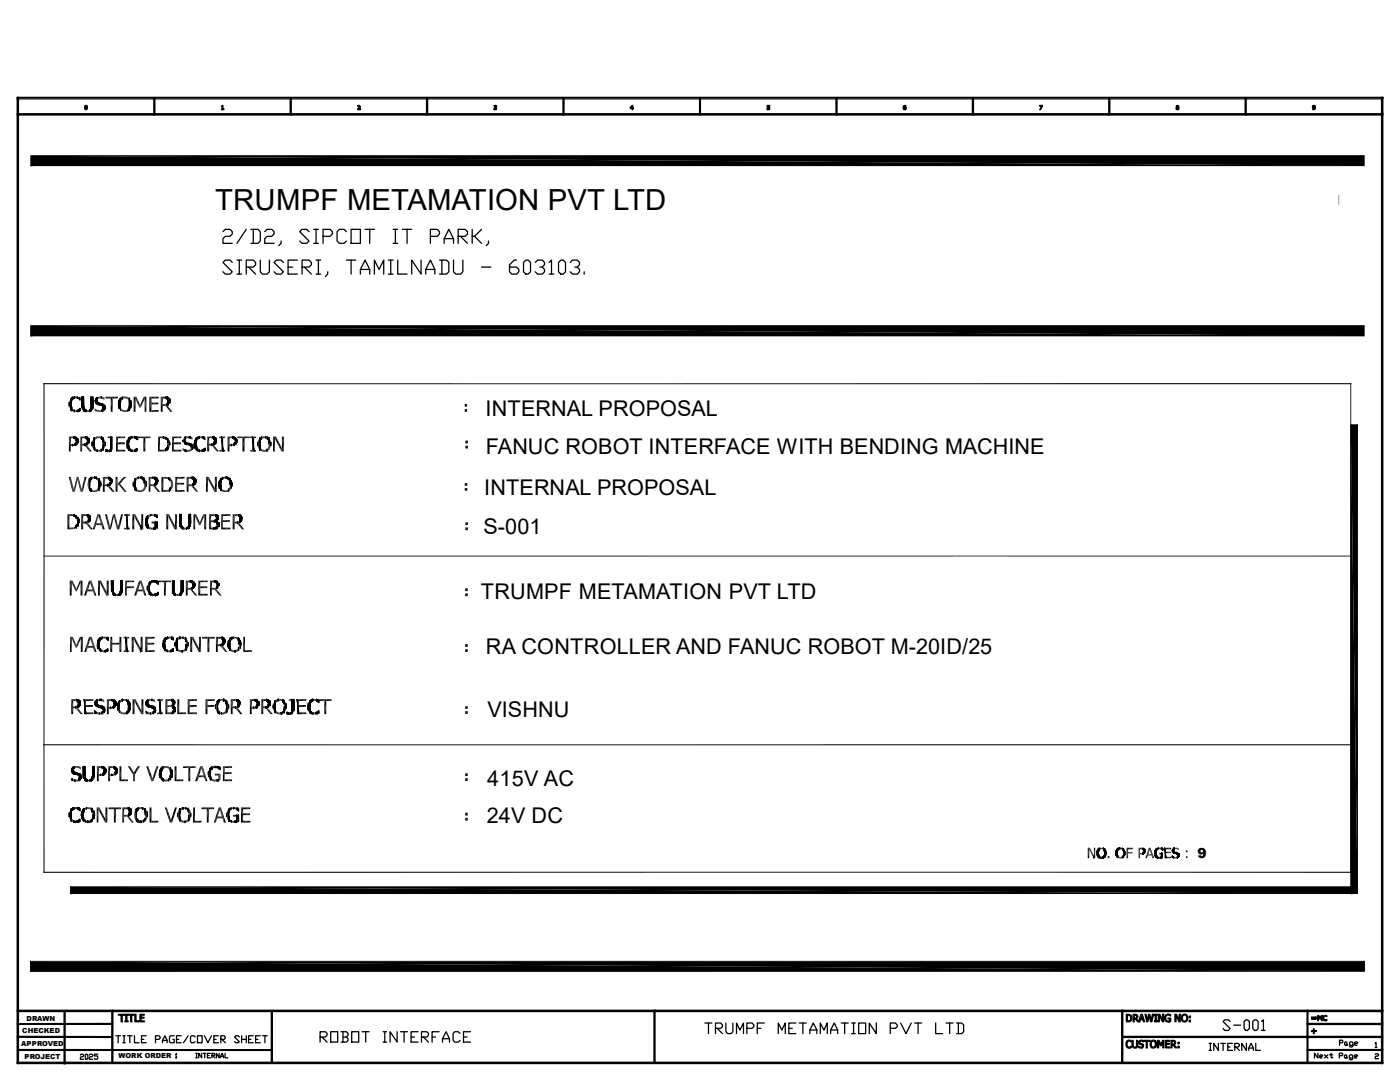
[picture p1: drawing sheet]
<svg xmlns="http://www.w3.org/2000/svg" width="279mm" height="216mm" viewBox="0 0 279 216" stroke-linecap="round" stroke-linejoin="round" font-family="sans-serif">
<defs><g id="words">
<text font-size="5.8" x="42.9" y="41.8">TRUMPF METAMATION PVT LTD</text>
<g font-size="4.3">
<text x="96.9" y="83">INTERNAL PROPOSAL</text>
<text x="96.9" y="90.5">FANUC ROBOT INTERFACE WITH BENDING MACHINE</text>
<text x="96.6" y="98.8">INTERNAL PROPOSAL</text>
<text x="96.5" y="106.6">S-001</text>
<text x="96" y="119.5">TRUMPF METAMATION PVT LTD</text>
<text x="96.9" y="130.5">RA CONTROLLER AND FANUC ROBOT M-20ID/25</text>
<text x="97.3" y="143">VISHNU</text>
<text x="97.2" y="156.8">415V AC</text>
<text x="97.2" y="164.2">24V DC</text>
</g>
<text font-size="2.8" x="239" y="171.2">9</text>
<g font-size="1.4">
<text x="5.3" y="203.8">DRAWN</text>
<text x="4.2" y="208.7">APPROVED</text>
<text x="4.4" y="206.2">CHECKED</text>
<text x="4.9" y="211.4">PROJECT</text>
<text x="23.6" y="211.2">WORK ORDER</text>
</g>
</g></defs>
<g fill="none" stroke="#000" stroke-width=".2">
<path d="M6.1 31.1h266.2M6.1 33.1h266.2M6.2 31v2.1M6.2 33h266.1M272.2 31v2.1M6.1 65h266.2M6.1 67h266.2M6.2 64.9l-.1 2.2M6.2 67h266.1M14.1 79.5v2.3M16.4 79.2v2.4M16.5 79.2v2.6"/>
<path d="M16.6 79.2v2.7M16.7 79.2v2.8M18.2 79.2v2.8M18.3 79.2v2.7M18.4 79.2v2.6M23.8 79.6v2.1M23.9 79.5v2.3M24 79.5v2.4M25.9 79.5v2.3M26 79.6v2.1M269.6 76.5v97.7M272.2 64.9v2.2"/>
<path d="M17.8 95.5v2.3M17.9 95.5v2.4M18.7 87.4v2.3M18.8 87.4v2.3M19.9 95.5v2.3M20.6 87.4v2.3M20.7 87.4v2.3M22.2 87.1v2.9M22.4 87.1v2.8M22.5 87.1v2.7M25.5 87.6v2.1M25.6 87.5v2.2"/>
<path d="M26.9 95.5v2.3M28.9 95.5v2.3M29 95.6v2.1M33.6 87.5v2M38.9 87.6v2.1M39.1 87.5v2.2M39.1 87.5v2.3M43.8 95.6v2.1M43.9 95.5v2.3M44 95.5v2.4M45.9 95.5v2.3M46 95.5v2.3"/>
<path d="M46.1 95.6v2.1M51.7 87.5v2.2M51.8 87.4v2.4M53.7 87.4v2.3M53.8 87.4v2.3M269.6 84.7v93.7M270.9 84.7v93.7M270.9 84.8v93.6M8.7 111h261M15.5 103v2M22.3 115.9v2.5M22.4 115.9v2.6"/>
<path d="M22.5 115.9v2.7M22.5 115.9v2.8M24.1 115.9v2.8M24.2 115.9v2.7M24.3 115.9v2.6M24.4 115.9v2.3M29.2 103.1v2.1M29.3 103v2.3M29.7 116.2v2.3M29.8 116.2v2.3M34.4 115.9v2.3M34.5 115.9v2.6"/>
<path d="M34.6 115.9v2.7M34.7 115.9v2.8M36 102.6v2.7M36.1 102.6v2.8M36.2 115.9v2.8M36.2 102.6v2.9M36.3 115.9v2.7M36.4 115.9v2.7M36.5 115.9v2.3M37.7 102.6v2.8M37.8 102.6v2.8M37.9 102.6v2.7"/>
<path d="M38 102.6v2.4M19.6 127.6v2M19.7 127.4v2.4M19.8 127.4v2.4M23.6 140v2M23.7 139.9v2.2M23.8 139.9v2.3M25.7 139.8v2.3M25.7 139.9v2.2M25.8 140v2M32.7 127.6v2M32.8 127.4v2.4"/>
<path d="M32.9 127.4v2.4M35.2 127.4v2.3M37.2 127.4v2.3M37.3 127.4v2.3M43.3 139.9v2.2M43.4 139.9v2.3M45.3 139.9v2.2M45.7 127.6v2M45.8 127.4v2.3M45.8 127.4v2.4M47.7 127.4v2.3M47.8 127.4v2.3"/>
<path d="M47.9 127.6v2M54.8 139.9v2.2M56.8 139.8v2.3M56.8 139.9v2.2M56.9 140v2M58.4 139.5v2.9M58.5 139.5v2.8M58.6 139.5v2.7M61.6 140v2.1M61.7 139.9v2.3M61.8 139.9v2.3M16.7 152.9v2.5"/>
<path d="M16.8 152.9v2.7M17 152.9v2.8M18.4 152.9v2.8M18.5 152.9v2.7M18.6 152.9v2.7M18.6 152.9v2.6M18.7 152.9v2.4M32 153.4v2M32.1 153.2v2.3M32.2 153.2v2.4M34.1 153.2v2.3M34.2 153.3v2.1"/>
<path d="M41.9 153.3v2.2M14 177h255.7M14 178.3h255.7M14.1 178.3h255.6M14.1 161.5v2.3M16.4 161.6v2M16.6 161.5v2.2M18.5 161.4v2.3M18.6 161.5v2.2M18.7 161.6v2M27.1 161.5v2.2M27.2 161.5v2.3"/>
<path d="M29 161.4v2.3M29.1 161.5v2.2M35.7 161.5v2.2M35.8 161.5v2.3M37.7 161.4v2.3M37.8 161.5v2.2M45.5 161.5v2.3M45.6 161.4v2.4M6.1 191.8h266.2M6.2 191.7v2.1M6.2 193.8h266.1M272.2 191.7v2.1"/>
</g>
<g fill="none" stroke="#000" stroke-width=".38">
<path d="M22.3 79.2v3M26.9 79.2v3M32.3 79.2v3M13.9 87.1v3M14.3 95.2v2.9M20.7 95.2v2.9M23.3 95.2v2.9M23.3 87.1v3M28.8 87.1v3M31.7 87.1v3M32.4 95.2v2.9M34.5 87.1v3"/>
<path d="M35.2 95.2v2.9M37.4 95.2v2.9M41.3 95.2v2.9M41.6 87.1v3M43.1 95.2v2.9M45.6 87.1v3M50.5 87.1v3M54.7 87.1v3M56.5 87.1v3M13.7 102.6v3M14.1 115.9v2.9M16.3 115.9v2.9"/>
<path d="M16.4 102.6v3M19.7 115.9v2.9M21.5 115.9v2.9M21.5 102.6v3M26.6 102.6v3M28.4 102.6v3M32.9 115.9v2.9M33.4 102.6v3M35.1 102.6v3M37.3 115.9v2.9M39.8 115.9v2.9M41 102.6v3"/>
<path d="M41.9 102.6v3M42.1 115.9v2.9M46.6 102.6v3M14.4 139.5v3M16.3 127.1v3M17 139.5v3M21.5 139.5v3M22.2 127.1v3M24 127.1v3M25.2 127.1v3M26.5 127.1v3M26.6 139.5v3"/>
<path d="M28.3 127.1v3M28.4 139.5v3M31.9 139.5v3M33.2 139.5v3M35.6 139.5v3M37.7 139.5v3M38.2 127.1v3M39.9 127.1v3M41.2 139.5v3M41.6 127.1v3M43.3 127.1v3M46.2 139.5v3"/>
<path d="M50.1 139.5v3M52.3 139.5v3M59.5 139.5v3M64.9 139.5v3M19.5 152.9v3M21.8 152.9v3M24 152.9v3M35 152.9v3M37.8 152.9v3M21.2 161.1v3M22.9 161.1v3M30 161.1v3"/>
<path d="M38.7 161.1v3M41.5 161.1v3"/>
</g>
<g fill="#000">
<path d="M6.1 31.1l266.1 2h-266.1zM6.1 31.1h266.1v2zM267.2 38.9l.1 1.9zM6.1 65l266.1 2.1h-266.1zM14.4 79.3v.6zM14.4 79.3l.1 .5zM14.5 79.2v.6zM14.5 79.2v.5zM14.5 79.2l.1 .4-.1 .1zM14.5 79.2h.1v.4zM14.6 79.2l.2 .3-.2 .1zM14.6 79.2h.2v.3z"/>
<path d="M14.8 79.2v.3zM14.9 79.2l.1 .3h-.1zM14.9 79.2l.1-.1v.4zM15 79.1l.1 .4h-.1zM15 79.1h.1v.4zM15.1 79.1l.1 .4h-.1zM15.1 79.1h.1v.4zM15.2 79.1l.2 .4h-.2zM15.2 79.1h.2v.4zM15.4 79.1v.4zM15.5 79.2v.3zM15.5 79.2l.1 .4z"/>
<path d="M15.6 79.2v.4zM15.6 79.2l.1 .4zM15.7 79.2v.5zM15.7 79.3l.1 .4zM15.9 79.3l.1 .5zM16 79.4v.4zM19.4 79.3v.5zM19.4 79.3l.1 .4zM19.5 79.2v.5zM19.5 79.2l.1 .4zM19.6 79.2v.4zM19.6 79.2v.3z"/>
<path d="M19.6 79.2l.2 .3h-.2zM19.6 79.2h.2v.3zM19.8 79.2l.1 .3zM19.9 79.1v.4zM19.9 79.1l.1 .4zM20 79.1l.2 .4h-.2zM20 79.1h.2v.4zM20.2 79.1l.2 .4h-.2zM20.2 79.1l.2 .1v.3zM20.4 79.2v.3zM20.4 79.2l.3 .5-.3-.2zM20.4 79.2h.3v.5z"/>
<path d="M20.7 79.2l.1 .6-.1-.1zM20.7 79.2l.1 .1v.5zM21 79.2l1.1 .3h-1.1zM21 79.2h1.1v.3zM22.1 79.2h.4v.3zM22.5 79.2l1 .3h-1zM22.5 79.2h1v.3zM24.1 79.3v.7zM24.1 79.3l.2 .5-.2 .2zM24.1 79.3h.2v.5zM24.3 79.3l.1 .4-.1 .1zM24.3 79.3l.1-.1v.5z"/>
<path d="M24.4 79.2l.2 .3-.2 .1zM24.4 79.2h.2v.3zM24.6 79.2v.3zM24.6 79.2l.1 .3h-.1zM24.6 79.2l.1-.1v.4zM24.7 79.1l.2 .4h-.2zM24.7 79.1h.2v.4zM24.9 79.1l.2 .4h-.2zM24.9 79.1l.2 .1v.3zM25.1 79.2l.1 .3zM25.2 79.2l.1 .3zM25.3 79.2l.1 .4-.1-.1z"/>
<path d="M25.3 79.2h.1v.4zM25.4 79.2l.1 .5zM25.5 79.2v.5zM25.5 79.2l.1 .6zM25.6 79.3l.1 .7zM25.6 79.3h.1v.7zM25.7 79.3v.8zM26.7 79.2h.4v.4zM27.1 79.2l.1 .8zM27.1 79.2h.1v.8zM27.2 79.2l.6 2.1-.6-1.3zM28.7 79.2v.8l-.6 .6z"/>
<path d="M28.7 79.2l.2 .4-.2 .4zM28.7 79.2h.2v.4zM29.8 79.2h.4v.3zM30.2 79.2l1.5 .3h-1.5zM30.2 79.2h1.5v.3zM32.1 79.2h.4v.3zM32.5 79.2l.4 .3h-.4zM32.5 79.2h.4v.3zM32.9 79.2l.2 .3h-.2zM32.9 79.2h.2v.3zM33.1 79.2v.3zM33.1 79.2l.1 .3z"/>
<path d="M33.2 79.2l.1 .4-.1-.1zM33.2 79.2h.1v.4zM33.4 79.2v.5zM6.1 65h266.1v2.1zM13.8 80.3l.1 1zM13.9 80v1.3zM13.9 80l.1 1.6-.1-.3zM14 79.8v1.8l-.1-1.6zM13.7 95.2h.4v1.4zM13.8 87.1h.3v.3zM14.1 88.6l.4 .4h-.4zM14.1 87.1l.4 .3h-.4z"/>
<path d="M13.8 87.1l.3 1.9zM13.8 87.1l.3 .3v1.2zM14.2 79.5v.9zM14.3 79.5v.6zM14.3 79.4v.7zM14.3 81.3l.1 .7zM14.3 79.4v.6zM14.4 81.5l.1 .5zM14.1 88.6h.4v.4zM14.5 96.7l.2 1.4h-.2zM14.5 81.6v.5zM14.1 87.1h.4v.3z"/>
<path d="M14.5 88.6l.2 .4h-.2zM14.5 87.1l.2 .4-.2-.1zM14.5 81.6l.1 .5zM14.6 81.7v.4zM14.6 81.7l.2 .5-.2-.1zM14.5 88.6h.2v.4zM14.5 87.1h.2v.4zM14.7 88.6l.1 .4zM14.7 87.1l.1 .4zM14.5 96.7l.2 1.4zM14.7 97.7l.2 .4h-.2zM14.8 88.6v.4z"/>
<path d="M14.8 87.1v.4zM14.6 81.7l.2 .1v.4zM14.8 81.8v.4zM14.8 88.6v.3zM14.8 87.1l.1 .4zM14.8 88.6l.2 .3h-.2zM14.9 81.8l.1 .4h-.1zM14.9 96.9v1.2l-.2-.4zM15.3 96.4l-.4 1.7v-1.2zM14.9 87.2l.1 .4zM14.8 88.6l.2-.1v.4zM15 87.2v.4z"/>
<path d="M14.9 81.8l.1 .4zM15 81.9l.1 .3h-.1zM15 87.2l.1 .5zM15 81.9h.1v.3zM15.1 81.9l.1 .3zM15.2 87.2v1.5zM15.2 88.2v.6zM15.2 87.9v.8zM15.2 81.9v.3zM15.2 87.3v1.4zM15.2 81.9l.1 .3zM15.2 87.3l.1 1.3z"/>
<path d="M15.3 95.2v1.2l-.4 .5zM15.3 95.2l.2 .5-.2 .7zM15.3 81.8l.1 .4zM15.4 87.4v1.2zM15.4 81.8v.4zM15.4 87.5v1.1zM15.3 95.2h.2v.5zM15.5 95.2l.2 1.3zM15.5 81.8v.4zM15.4 87.5l.1 1zM15.5 81.8l.1 .3zM15.6 81.8v.3z"/>
<path d="M15.5 95.2h.2v1.3zM15.7 81.7v.4zM15.7 81.7l.1 .3zM15.9 81.6l.1 .4zM16 81.5v.5zM16.1 96.9l.2 1.2h-.2zM16.1 96.9l.2 1.2zM16.3 97.7l.2 .4h-.2zM16 87.1h.4v.3zM16.4 88.6l.4 .3h-.4zM16.4 87.1l.6 .3h-.6zM16 87.1l.4 1.8z"/>
<path d="M16 87.1l.4 .3v1.2zM16.5 96.8v1.3l-.2-.4zM16.5 96.8l.4-.2-.4 1.5zM16.7 79.2v1.9zM16.4 88.6h.4v.3zM16.8 88.6l.1 .3h-.1zM16.8 81.5l.1 .6zM16.9 95.2v1.4l-.4 .2zM16.9 95.2h.4l-.4 1.4zM16.8 88.6h.1v.3zM16.9 88.6l.1 .4zM16.9 81.7l.1 .4z"/>
<path d="M16.4 87.1h.6v.3zM17 87.1l.1 .4zM17 88.5l.1 .7zM17 81.7l.1 .4zM17.1 81.8l.1 .4-.1-.1zM17.1 87.1v.4zM17 88.5h.1v.7zM17.1 88.5l.1 .8zM17.1 81.8h.1v.4zM17.2 81.8l.2 .4h-.2zM17.1 88.5l.1 .2zM17.2 87.2l.1 .3z"/>
<path d="M17.2 88.8l.7 1.3-.7-.8zM17.3 87.2l.1 .5zM17.4 88.3v.5zM17.2 81.8l.2 .1v.3zM17.4 81.9v.3zM17.4 88.2v.5zM17.4 88v.7zM17.4 87.2l.1 1.4zM17.4 87.9l.1 .7zM17.4 81.9l.3 .3h-.3zM17.5 87.3v1.3zM17.5 96.3v.7z"/>
<path d="M17.5 96.3l.1 1zM17.6 96v1.3zM17.6 96l.1 1.6-.1-.3zM17.5 87.3l.1 1.3zM17.6 87.3v1.3zM17.4 81.9l.3-.1v.4zM17.7 81.8v.4zM17.6 87.3l.1 1.1zM17.7 95.8v1.8l-.1-1.6zM17.7 81.8l.1 .4zM17.8 87.6v.6zM17.8 81.8v.4z"/>
<path d="M17.2 88.8l.7 .7v.6zM17.9 89.5l.4 .6h-.4zM17.9 95.4v1zM17.9 96.9l.1 1.1-.1-.1zM17.8 81.8l.1 .3zM17.9 95.4v.7zM17.9 81.7v.4zM17.9 81.7l.1 .4zM17.9 96.9l.1 1.1zM17.9 95.4l.1-.1v.6zM18 97.4l.1 .6zM18 95.3v.6z"/>
<path d="M18 81.6l.2 .4-.2 .1zM18.1 95.2v.6zM18.2 97.6v.5zM18.2 95.2v.6zM18.2 81.4v.6l-.2-.4zM18.2 95.2v.5zM18.2 97.7l.2 .4h-.2zM18.3 95.2l.1 .3-.1 .1zM18.4 88.2l.1 1zM18.2 97.7h.2v.4zM18.4 97.7l.1 .5-.1-.1zM18.3 95.2h.1v.3z"/>
<path d="M18.4 95.2v.3zM18.5 87.9v1.3zM18.5 87.9l.1 1.6-.1-.3zM18.4 97.7l.1 .1v.4zM18.4 95.2l.1 .3zM18.5 95.2v.3zM18.5 97.8l.1 .4h-.1zM18.6 87.7v1.8l-.1-1.6zM18.5 95.2l.1 .3zM18.6 95.1l.2 .4h-.2zM18.5 97.8h.1v.4zM18.6 97.8l.2 .4h-.2z"/>
<path d="M18.8 87.4v1.2zM18.8 88.9l.1 1zM18.6 97.8l.2 .1v.3zM18.6 95.1h.2v.4zM18.8 95.1l.1 .4h-.1zM18.8 97.9l.2 .3h-.2zM18.8 87.3v1zM18.8 87.3l.1 .8zM18.9 89.2v.7zM18.9 87.3v.8zM18.9 87.3v.6zM18.9 89.3l.1 .7-.1-.1z"/>
<path d="M18.9 87.3l.1 .4-.1 .2zM18.8 95.1h.1v.4zM18.9 81.5l.1 .5zM19 95.1l.1 .4h-.1zM19 81.5l.2 .5h-.2zM18.8 97.9l.2-.1v.4zM19 97.8l.1 .4zM19 79.7v.5zM19 79.7v.6zM18.9 89.3l.1 .7zM18.9 87.3l.1-.1v.5zM19 87.2v.5z"/>
<path d="M19 89.5l.2 .5h-.2zM19 79.6v.7zM19 79.6l.1 .9zM19 87.2l.1 .4zM19.1 87.2v.4zM19 95.1l.1 .1v.3zM19.1 95.2l.1 .3zM19.1 97.8l.2 .3-.2 .1zM19.1 79.5v1zM19 89.5l.2 .5zM19.1 87.2l.1 .4zM19.2 87.2v.4z"/>
<path d="M19.2 89.6l.2 .5-.2-.1zM19.2 95.2v.4zM19 81.5l.2 .2v.3zM19.2 79.5l.1 1.1zM19.2 81.7l.2 .4-.2-.1zM19.2 87.2l.1 .3zM19.3 87.1v.4zM19.1 97.8l.2-.1v.4zM19.3 97.7v.4zM19.3 95.2v.4zM19.3 79.4v1.2zM19.3 79.4v1.3z"/>
<path d="M19.3 95.2l.1 .5zM19.3 79.3v1.4zM19.2 89.6l.2 .1v.4zM19.4 87.1v.4zM19.4 87.1l.2 .3-.2 .1zM19.4 97.6v.4zM19.4 95.3v.5zM19.4 80v.7zM19.4 89.7l.2 .4h-.2zM19.4 95.3l.2 .6zM19.4 97.6l.2 .4h-.2zM19.2 81.7l.2 .1v.3z"/>
<path d="M19.4 80.2l.1 .5zM19.4 81.8l.2 .4-.2-.1zM19.5 80.3l.1 .4zM19.4 95.3l.2 .1v.5zM19.6 97.4v.6l-.2-.4zM19.6 95.4v.7zM19.6 97.4v.6zM19.6 80.3v.5zM19.4 87.1h.2v.3zM19.4 89.7l.2 .1v.3zM19.6 89.8l.1 .3h-.1zM19.6 87.1l.1 .3h-.1z"/>
<path d="M19.4 81.8h.2v.4zM19.6 81.8v.4zM19.6 97.1v.8zM19.6 95.4l.1 .9zM19.6 81.8l.3 .4h-.3zM19.7 80.3l.1 .5zM19.6 89.8h.1v.3zM19.6 87.1h.1v.3zM19.7 89.8l.1 .3zM19.7 87.1l.2 .3h-.2zM19.8 80.4l.1 .4zM19.8 89.8l.2 .3h-.2z"/>
<path d="M19.6 81.8l.3 .1v.3zM19.9 81.9v.3zM19.7 87.1h.2v.3zM19.9 87.1l.1 .4zM19.9 80.4v.5zM19.9 95.7l.2 1.6-.2 .3zM19.9 81.9l.2 .3h-.2zM19.8 89.8l.2-.1v.4zM20 87.1l.1 .4zM20 89.7l.2 .3-.2 .1zM20 80.5l.1 .4zM20.1 87.1l.1 .5-.1-.1z"/>
<path d="M19.9 95.7l.2 .3v1.3zM20.1 96v1.3zM19.9 81.9h.2v.3zM20.1 80.5l.1 .4zM20.1 81.9l.1 .3zM20.2 80.5v.4zM20.2 81.8v.4zM20 89.7l.2-.1v.4zM20.1 87.1l.1 .1v.4zM20.2 89.6l.2 .4h-.2zM20.2 87.2l.2 .5-.2-.1zM20.2 80.5l.1 .4z"/>
<path d="M20.2 81.8l.2 .3-.2 .1zM20.3 80.5l.1 .5zM20.4 89.5v.5l-.2-.4zM20.2 87.2h.2v.5zM20.4 89.5v.5zM20.4 87.2v.7zM20.2 81.8h.2v.3zM20.4 81.7v.4zM20.4 80.6v.4zM20.4 89.3v.6zM20.4 89.3l.2 .5-.2 .1zM20.4 81.7l.1 .4z"/>
<path d="M20.5 87.3v.8zM20.5 81.6v.5zM20.5 80.6v.6zM20.5 81.5v.5zM20.5 80.6l.2 1.4zM20.5 81.4l.2 .6h-.2zM20.5 81.3l.2 .7zM20.6 88.9v.9l-.2-.5zM20.6 88.6v1.2zM20.6 88.3l.1 1.4zM20.5 80.6l.2 .1v1.3zM20.7 80.7v1.3z"/>
<path d="M20.7 80.7v1.2zM20.8 87.7l.1 1.5-.1 .3zM20.8 80.8v1.1zM20.8 80.8v1zM20.8 87.7l.1 .2v1.3zM20.9 87.9v1.3zM20.5 95.2h.4v.3zM20.9 96.6l.5 .4h-.5zM20.9 95.2l.5 .3h-.5zM20.5 95.2l.4 1.8zM20.5 95.2l.4 .3v1.1zM20.9 81v.7z"/>
<path d="M20.9 87.9l.1 1zM21.1 89.7l.1 .4zM21.2 89.7l.1 .4zM21.3 89.7l.1 .4zM20.9 96.6h.5v.4zM20.9 95.2h.5v.3zM21.4 96.6l.1 .4zM21.4 95.2l.1 .3h-.1zM21.4 89.8l.1 .3h-.1zM21.5 87.1l.6 .3h-.6zM21.5 96.6v.5zM21.4 89.8h.1v.3z"/>
<path d="M21.5 89.8l.1 .3zM21.4 95.2h.1v.3zM21.5 96.6l.1 .6zM21.5 95.2l.1 .3zM21.6 95.2l.1 .3zM21.6 96.6l.1 .6zM21.6 89.8l.1 .3zM21.7 89.8l.1 .3h-.1zM21.7 95.2v.4zM21.7 96.6l.1 .8-.1-.2zM21.7 96.6l.1 .1zM21.8 96.5v.4z"/>
<path d="M21.8 95.2v.4zM21.7 89.8h.1v.3zM21.7 96.6l.1 .8zM21.8 95.2l.1 .6zM21.8 96.9l.6 1.2-.6-.7zM21.8 89.8l.2 .3h-.2zM21.8 96.4l.1 .4zM21.9 96.4v.4zM21.8 95.2h.1v.6zM21.8 89.8l.2-.1v.4zM22 89.7v.4zM22 95.2l.1 1.5z"/>
<path d="M22 96.2v.6zM22 95.9l.1 .8zM22.1 89.6v.4zM22.1 95.3v1.4zM22.1 89.5v.5zM21.5 87.1h.6v.3zM22.1 95.3v1.3zM22.1 95.4v1.2zM22.1 95.4l.1 1.2zM22.3 95.5v1zM22.3 95.5v.9zM22.3 95.6v.8z"/>
<path d="M21.8 96.9l.6 .6v.6zM22.4 97.5l.5 .6h-.5zM23.1 95.2h.4v1.4zM23.5 96.6l.2 .1-.2 .3zM23.1 95.2l.4 1.8zM23.2 87.1h.3v.3zM23.5 88.3l1.4 .3h-1.4zM23.5 89.7l1.5 .4h-1.5zM23.5 87.1l1.5 .3h-1.5zM23.2 87.1l.3 1.5zM23.2 87.1l.3 .3v.9zM23.7 80.1v1.1z"/>
<path d="M23.7 80.1v1.2zM23.7 96.3v.4l-.2-.1zM23.7 96.3l.3 .7-.3-.3zM23.7 80v1.3zM23.8 79.8l.1 1.9zM24 96v1l-.3-.7zM24 96l.7-.3-.7 .8zM24 96.5l.8 1.6-.8-1.1zM24 79.4v1zM24 80.9l.1 1.1zM24.1 79.4v.7zM24.1 81.3l.1 .7z"/>
<path d="M24.2 81.5l.1 .5zM24.3 81.6v.5zM24.3 81.7l.1 .4zM24.4 81.7l.1 .4zM24.5 81.7l.1 .5-.1-.1zM24.5 81.7l.1 .5zM24.6 81.8l.1 .4h-.1zM24.7 95.2v.5l-.7 .3zM24.7 95.2h.5l-.5 .5zM24.6 81.8l.1 .1v.3zM24.7 81.9l.2 .3h-.2zM24 96.5l.8 1.1v.5z"/>
<path d="M24.8 97.6l.5 .5h-.5zM23.5 88.3h1.4v.3zM24.7 81.9h.2v.3zM24.9 81.9l.2 .3h-.2zM23.5 89.7h1.5v.4zM23.5 87.1h1.5v.3zM24.9 81.9h.2v.3zM25.1 81.9l.1 .3zM25.2 81.8l.2 .3-.2 .1zM25.3 88.4v.7zM25.3 88.1v1zM25.3 88.1l.1 1.1z"/>
<path d="M25.4 87.9v1.3zM25.4 87.8l.1 1.9-.1-.3zM25.2 81.8l.2-.1v.4zM25.4 81.7l.1 .4zM25.5 81.7v.4zM25.6 81.6v.4zM25.6 81.6l.1 .4h-.1zM25.7 88.9v1zM25.7 81.4v.6l-.1-.4zM25.7 81.4v.6zM25.7 87.3v.8zM25.7 79.4l.1 1z"/>
<path d="M25.8 81.1v.8zM25.7 87.3l.1 .6zM25.8 89.3l.1 .7zM25.8 87.3v.6zM25.9 87.2v.6zM25.9 89.4l.1 .6zM26 89.5v.5zM26 87.2v.5zM26 87.2v.4zM26 89.6l.2 .5-.2-.1zM26 87.2l.2 .3-.2 .1zM26 79.6l.1 1.8z"/>
<path d="M26.1 80v1.3zM26 89.6l.2 .1v.4zM26 87.2l.2-.1v.4zM26.2 89.7v.4zM26.2 87.1v.4zM26.1 80l.1 1.2zM26.2 80.1v1.1zM26.2 89.7l.1 .4zM26.2 87.1l.1 .4zM26.3 89.7l.2 .4h-.2zM26.3 87.1l.2 .3-.2 .1zM26.3 89.7l.2 .1v.3z"/>
<path d="M26.3 87.1h.2v.3zM26.5 89.8l.1 .3zM26.5 87.1l.1 .3zM26.6 89.8l.1 .3zM26.6 87.1l.1 .3zM26.6 96.3l.1 1zM26.7 89.8l.1 .3h-.1zM26.7 87.1l.1 .3h-.1zM26.7 96v1.3zM26.7 96l.1 1.6-.1-.3zM26.8 95.8v1.8l-.1-1.6zM26.7 89.8h.1v.3z"/>
<path d="M26.7 87.1h.1v.3zM26.8 89.8v.3zM26.8 89.8l.1 .3zM26.9 89.7l.1 .4zM27 89.7l.1 .4zM27 87.1l.1 .4zM27 96.9l.1 1zM27.1 89.7v.4zM27.1 95.4v1zM27.1 89.7v.3zM27.1 95.4v.7zM27.1 97.2v.8z"/>
<path d="M27.1 87.2l.1 .3zM27.1 97.4l.2 .6h-.2zM27.2 87.2l.1 .4zM27.1 95.4l.1 .5zM27.2 95.3v.6zM27.2 89.6v.4zM27.1 97.4l.2 .6zM27.3 95.2v.6zM27.3 97.6v.4zM27.2 89.6l.1 .4zM27.3 95.2v.5zM27.3 97.6l.1 .5z"/>
<path d="M27.3 89.5l.1 .4zM27.3 87.2l.1 .5zM27.4 89.5v.4zM27.3 95.2l.1 .4zM27.4 97.7l.1 .4zM27.4 95.2v.4zM27.4 89.5l.1-.1v.5zM27.4 95.2l.1 .4zM27.5 95.2v.4zM27.5 97.7l.1 .5-.1-.1zM27.6 87.1l1 .3h-1zM27.5 95.2l.1 .3z"/>
<path d="M27.6 95.2v.3zM27.5 97.7l.1 .1v.4zM27.6 97.8l.1 .4zM27.6 95.2l.2 .3h-.2zM27.7 97.8l.2 .4h-.2zM27.6 95.2l.2-.1v.4zM27.8 95.1l.1 .4h-.1zM27.2 79.2l.6 1.3v.8zM27.8 80.5l.2 .8h-.2zM27.7 97.8l.2 .1v.3zM27.8 95.1h.1v.4zM27.9 95.1l.2 .4h-.2z"/>
<path d="M27.9 97.9l.2 .3h-.2zM27.8 80.5l.2 .8zM28 80.8l.1 .5zM28.1 80.6v.7zM28.7 80l-.6 1.3v-.7zM27.9 95.1h.2v.4zM27.9 97.9l.2-.1v.4zM28.1 97.8l.1 .4zM28.1 95.1l.2 .4h-.2zM28.2 97.8l.2 .3-.2 .1zM28.1 95.1l.2 .1v.3zM28.2 97.8l.2-.1v.4z"/>
<path d="M28.4 97.7v.4zM28.4 95.2l.1 .4zM28.4 97.7l.1 .4zM28.5 95.2v.5zM28.5 97.6v.5zM28.5 97.6l.1 .4zM28.6 97.6l.1 .4h-.1zM28.6 95.3l.1 .6zM27.6 87.1h1v.3zM28.7 97.4v.6l-.1-.4zM28.6 95.3h.1v.6zM28.7 95.3l.1 .8z"/>
<path d="M28.7 97.4v.6zM28.8 96.9v1zM28.8 96.9l.1 .9-.1 .1zM28.8 96.4l.1 1.4zM28.6 87.1h.4v.3zM29 87.1l1 .3h-1zM29 95.6v2zM29 95.7v1.9zM29 95.7l.1 1.8zM29.1 95.9v1.6zM29.1 95.9l.1 1.4zM29.2 96v1.3z"/>
<path d="M29 87.1h1v.3zM29.7 95.2h.3v.3zM30 96.6l.5 .4h-.5zM30 95.2l.5 .3h-.5zM29.7 95.2l.3 1.8zM29.7 95.2l.3 .3v1.1zM30.2 80.3l1.4 .4h-1.4zM30.2 81.8l1.5 .4h-1.5zM29.8 79.2l.4 1.5zM29.8 79.2l.4 .3v.8zM30 96.6h.5v.4zM30.5 96.6l.1 .4z"/>
<path d="M30 95.2h.5v.3zM30.5 95.2l.1 .3h-.1zM30.6 96.6v.4zM30.6 96.6l.1 .6zM30.5 95.2h.1v.3zM30.6 95.2l.1 .3zM30.7 95.2l.1 .3zM30.7 96.6l.1 .6h-.1zM30.8 95.2v.4zM30.7 96.6h.1v.6zM30.8 96.6l.1 .8zM30.8 96.6l.1 .1z"/>
<path d="M30.9 95.2v.4zM30.9 95.2l.1 .5zM30.9 96.9l.6 1.2-.6-.7zM30.9 96.4l.1 .4zM31 95.2v.6zM31.1 95.2v1.5zM31.1 96.1v.7zM31.1 95.9v.8zM31.2 95.4v1.3zM31.2 95.4v1.2zM31.4 95.6v.8zM31.4 95.6l.1 .6z"/>
<path d="M30.9 96.9l.6 .7v.5zM31.5 97.6l.5 .5h-.5zM30.2 80.3h1.4v.4zM30.2 81.8h1.5v.4zM31.5 87.1h.4v.3zM31.9 87.1l.5 .3h-.5zM31.9 89.7l.6 .4h-.6zM31.9 87.1h.5v.3zM32.4 87.1l.2 .4-.2-.1zM32.5 80.6l.4 .4h-.4zM32.1 79.2l.4 1.8zM32.1 79.2l.4 .3v1.1z"/>
<path d="M31.9 89.7h.6v.4zM32.5 89.7l.1 .4zM32.4 87.1h.2v.4zM32.6 89.7l.1 .4h-.1zM32.2 95.2h.4v.3zM32.6 95.2l.3 .3h-.3zM32.6 97.8l.5 .3h-.5zM32.7 87.1l.2 .4h-.2zM32.6 89.7h.1v.4zM32.7 89.7l.2 .3-.2 .1zM32.7 89.7h.2v.3zM32.9 89.7v.3z"/>
<path d="M32.7 87.1l.2 .1v.3zM32.9 89.6v.4zM32.9 87.2l.2 .4-.2-.1zM32.9 89.6l.2 .4h-.2zM32.6 95.2h.3v.3zM32.9 95.2l.2 .3h-.2zM32.5 80.6h.4v.4zM32.9 80.6l.1 .4zM33 80.6l.1 .5zM32.9 87.2h.2v.4zM32.9 89.6l.2-.1v.5zM33.1 87.2v.5z"/>
<path d="M33.1 80.6v.6zM33.1 89.5v.5zM33.1 87.2l.2 .6-.2-.1zM32.6 97.8h.5v.3zM32.9 95.2h.2v.3zM33.1 97.8l.1 .3zM33.1 95.2h.2l-.2 .3zM33.1 80.6l.1 .6zM33.2 89.5v.4zM33.2 89.5l.1 .3-.1 .1zM33.2 97.8l.2 .3h-.2zM33.2 80.6l.2 .8z"/>
<path d="M33.3 95.2v.3h-.2zM33.3 95.2l.1 .3zM33.3 80.6v.1zM33.3 80.6v.2zM33.2 89.5l.1-.2v.5zM33.1 87.2l.2 .2v.4zM33.3 89.3v.5zM33.3 87.4l.1 .6zM33.3 80.5v.3zM33.2 97.8h.2v.3zM33.4 97.8l.1 .3h-.1zM33.4 95.2l.2 .4-.2-.1z"/>
<path d="M33.4 80.9l.6 1.3-.6-.8zM33.4 89.2v.5zM33.4 87.4v.7zM33.5 88.8l.2 .7-.2 .2zM33.5 88.4l.2 1.1zM33.4 97.8l.1-.1v.4zM33.5 97.7v.4zM33.5 97.7l.1 .4zM33.4 95.2h.2v.4zM33.6 95.2l.1 .5zM33.6 97.7l.1 .3-.1 .1zM33.6 79.3v1.4z"/>
<path d="M33.7 87.7l.1 1.6-.1 .2zM33.6 79.3l.1 1.4zM33.7 79.4v1.3zM33.7 95.3l.2 .5-.2-.1zM33.6 97.7l.1-.1v.4zM33.7 97.6v.4zM33.7 79.4v1.2zM33.7 87.7l.1 .1v1.5zM33.8 87.8v1.5zM33.7 79.4l.1 1.1zM33.8 87.8v1.4zM33.8 88v1.2z"/>
<path d="M33.7 97.6l.1 .4zM33.8 97.5v.5zM33.7 95.3l.2 .1v.4zM33.9 95.4v.5zM33.8 97.5l.1-.1v.5zM33.9 95.4l.1 .7zM34 97.4v.5zM34 97.3v.5zM33.4 80.9l.6 .7v.6zM34 81.6l.4 .6h-.4zM33.9 95.4l.1 .1v.6zM34 97.2v.6z"/>
<path d="M34 95.5l.1 .7zM34.1 97.1v.7zM34.1 95.5v1zM34.1 96.8v.9zM34.1 95.6l.2 1.9zM34.1 96.8l.2 .7-.2 .2zM34.1 96.5l.2 1zM34.1 95.6l.2 .2v1.7zM34.3 95.8l.1 1.6-.1 .1zM34.3 95.8l.1 .1v1.5zM34.4 95.9v1.5zM34.4 95.9l.1 1.3z"/>
<path d="M34.5 96.1v1.1zM34.5 96.1v.8zM34.3 87.1h.4v.3zM34.7 88.3l1.4 .3h-1.4zM34.7 89.7l1.5 .4h-1.5zM34.7 87.1l1.5 .3h-1.5zM34.3 87.1l.4 1.5zM34.3 87.1l.4 .3v.9zM35 95.2h.3v.3zM35.3 96.4l1.4 .3h-1.4zM35.3 97.8l1.5 .3h-1.5zM35.3 95.2l1.5 .3h-1.5z"/>
<path d="M35 95.2l.3 1.5zM35 95.2l.3 .3v.9zM34.7 88.3h1.4v.3zM34.7 89.7h1.5v.4zM34.7 87.1h1.5v.3zM36.4 89.4l.1 .5zM36.5 89.4l.2 .6-.2-.1zM36.5 87.6v.5zM36.5 87.6l.1 .7zM36.5 88.1l.1 .2zM36.6 87.5v.8zM36.6 87.5l.1 .9z"/>
<path d="M36.5 89.4l.2 .1v.5zM36.7 87.4v1zM36.7 89.5v.5zM36.7 87.4l.1 1.1zM36.7 89.6l.2 .4h-.2zM35.3 96.4h1.4v.3zM36.8 87.3v1.3zM36.8 87.2v1.4zM36.8 87.2l.1 1.4zM35.3 97.8h1.5v.3zM35.3 95.2h1.5v.3zM36.7 89.6l.2 .1v.3z"/>
<path d="M36.8 87.2l.1 .6zM36.9 87.9l.1 .7zM37 87.2v.5zM37 89.7l.1 .4-.1-.1zM37 87.2v.4zM37 88.1v.5zM37 87.2l.1 .3zM37.1 87.1v.4zM37 89.7l.1 .1v.3zM37.1 88.3l.1 .4zM37.1 87.1l.1 .4zM37.2 87.1l.1 .3-.1 .1z"/>
<path d="M37.2 89.8l.2 .3h-.2zM37.2 88.3l.1 .4zM37.2 87.1h.1v.3zM37.3 88.3v.4zM37.3 87.1l.1 .3zM37.3 88.3l.2 .5-.2-.1zM37.4 87.1l.1 .3h-.1zM37.2 89.8h.2v.3zM37.4 89.8l.1 .3zM37.3 88.3h.2v.5zM37.5 88.3v.5zM37.5 89.8v.3z"/>
<path d="M37.4 87.1h.1v.3zM37.5 87.1v.3zM37.5 88.4l.1 .4zM37.5 89.8l.2 .3h-.2zM37.5 87.1l.3 .3h-.3zM37.6 88.4l.1 .4zM37.3 95.2h.3v.3zM37.6 96.6l.5 .4h-.5zM37.6 95.2l.5 .3h-.5zM37.3 95.2l.3 1.8zM37.3 95.2l.3 .3v1.1zM37.7 88.4v.4z"/>
<path d="M37.5 89.8l.2-.1v.4zM37.7 89.7l.1 .4h-.1zM37.5 87.1h.3v.3zM37.8 88.4v.5zM37.8 87.1l.2 .4-.2-.1zM37.7 89.7h.1v.4zM37.8 89.7v.4zM37.8 88.5l.1 .4zM37.8 89.7h.1v.3zM37.9 89.7l.1 .3zM37.9 88.5l.1 .4zM37.8 87.1h.2v.4z"/>
<path d="M38 89.6v.4zM38 89.5v.5zM38 89.5l.1 .5zM38 87.1l.2 .5-.2-.1zM37.6 96.6h.5v.4zM38.1 96.6l.1 .4h-.1zM38.1 89.4v.6zM38.1 88.6l.2 1.3zM38.1 89.4l.2 .5-.2 .1zM38.1 89.2l.2 .7zM37.6 95.2h.5v.3zM38.1 95.2l.1 .3h-.1z"/>
<path d="M38 87.1l.2 .1v.4zM38.2 87.2l.2 .5-.2-.1zM38.1 96.6h.1v.4zM38.2 96.6v.4zM38.1 95.2h.1v.3zM38.2 95.2l.1 .3zM38.2 96.6l.1 .5zM38.1 88.6h.2v1.3zM38.3 88.6v1.3zM38.3 88.6v1.2zM38.3 88.7v1.1zM38.3 95.2l.1 .3z"/>
<path d="M38.3 96.6l.1 .6zM38.4 95.2v.4zM38.3 88.7l.1 1zM38.2 87.2l.2 .1v.4zM38.4 96.6l.1 .8-.1-.2zM38.4 88.9v.7zM38.4 96.6v.1zM38.4 96.6l.1 .2zM38.5 96.5v.3zM38.4 96.6l.1 .8zM38.5 96.5v.4zM38.5 96.9l.7 1.2-.7-.7z"/>
<path d="M38.6 96.4v.4zM38.6 95.2l.1 .6zM38.6 96.4l.1 .4zM38.6 96.4h.1v.4zM38.7 95.2v1.6zM38.7 95.2v1.5zM38.7 95.3v1.4zM38.8 88.1v1zM38.8 88.1l.1 1.1zM38.7 95.3l.1 1.4zM38.8 95.4v1.3zM38.9 87.9v1.3z"/>
<path d="M38.9 87.8l.1 1.9-.1-.3zM38.8 95.4l.1 1.2zM38.9 95.4v1.2zM39.2 87.4v.9zM39.2 88.9v1zM38.5 96.9l.7 .7v.5zM39.2 97.6l.3 .5h-.3zM39.2 87.3v.8zM39.2 87.3l.1 .6zM39.3 89.3l.1 .7zM39.3 87.3v.6zM39.3 87.3l.1-.1v.6z"/>
<path d="M39.4 89.4l.1 .6zM39.4 87.2v.6zM39.4 87.2l.1 .5zM39.5 89.5v.5zM39.5 87.2v.5zM39.5 87.2v.4zM39.5 89.6l.1 .5-.1-.1zM39.5 87.2l.1 .3-.1 .1zM39.5 89.6l.1 .1v.4zM39.5 87.2l.1-.1v.4zM39.6 89.7l.1 .4zM39.6 87.1v.4z"/>
<path d="M39.6 87.1l.1 .4zM39.7 89.7l.1 .4zM39.7 87.1v.4zM39.7 87.1l.1 .4zM39.8 89.7l.2 .4h-.2zM39.8 87.1l.2 .3-.2 .1zM39.8 89.7l.2 .1v.3zM39.8 87.1h.2v.3zM40 89.8v.3zM40 87.1v.3zM40 89.8l.2 .3h-.2zM40 87.1l.2 .3h-.2z"/>
<path d="M40 89.8h.2v.3zM40 87.1h.2v.3zM40.2 89.8l.1 .3h-.1zM40.2 87.1l.1 .3h-.1zM40.2 89.8h.1v.3zM40.2 87.1h.1v.3zM40.3 89.8v.3zM40.3 87.1v.3zM40.3 87.1l.1 .4zM40.4 89.7v.4zM40.4 89.7l.1 .4zM40.4 87.1l.1 .4z"/>
<path d="M40.5 89.7v.4zM40.5 89.7l.1 .3zM40.6 87.2v.3zM40.6 89.6v.4zM40.6 87.2l.1 .4zM40.6 89.6l.1 .4zM40.7 89.6v.4zM40.7 87.2l.1 .4zM40.7 89.6l.1 .4zM40.8 87.2v.4zM40.9 89.5v.4zM40.9 87.2v.6z"/>
<path d="M40.9 89.4l.1 .5zM40.9 87.3l.1 .5zM41.1 95.2h.4v.4zM41.5 95.2l.2 .7zM41.5 95.2h.2v.7zM41.7 95.2l1.1 2.9-1.1-2.2zM41.4 87.1h.3v.3zM41.7 88.6l.5 .3h-.5zM41.7 87.1l.5 .3h-.5zM41.4 87.1l.3 1.8zM41.4 87.1l.3 .3v1.2zM41.7 88.6h.5v.3z"/>
<path d="M41.7 87.1h.5v.3zM42.2 87.1l.2 .3h-.2zM42.3 88.6l.1 .5zM42.3 88.6l.1-.1v.6zM42.2 87.1h.2v.3zM42.4 87.1l.1 .4zM42.4 88.5l.1 .7zM42.5 87.1v.4zM42.5 88.5l.1 .8zM42.5 88.5l.1 .2zM42.6 87.2v.3zM42.6 88.4l.1 .4z"/>
<path d="M42.6 88.8l.7 1.3-.7-.8zM42.7 88.3v.5zM42.7 87.2v.5zM42.8 88.2v.5zM42.8 87.2v1.5zM42.8 88v.7zM42.8 87.9v.8zM41.7 95.2l1.1 2.2v.7zM42.8 97.4l.1 .7zM42.9 87.3v1.3zM42.9 97.5l.4 .6h-.4zM42.9 87.3l.1 1.3z"/>
<path d="M43.2 87.6v.6zM42.6 88.8l.7 .8v.5zM43.3 89.6l.4 .5h-.4zM43.7 96.1v1zM43.7 96.1l.1 1.2zM43.8 89.8l.4 .3h-.4zM43.8 87.1l.4 .3h-.4zM43.8 96v1.3zM43.8 95.9l.1 1.8-.1-.2zM44.1 95.5v.9zM44.1 97l.1 .9zM44.2 95.4v.7z"/>
<path d="M44.2 97.3v.7zM43.8 89.8h.4v.3zM43.8 87.1h.4v.3zM44.2 89.8l.3 .3h-.3zM44.2 95.4v.5zM44.2 97.5l.1 .5zM44.3 95.2v.6zM44.3 97.6l.1 .5zM44.3 95.2l.1 .4-.1 .2zM44.4 97.6v.5zM44.3 95.2h.1v.4zM44.4 97.7l.1 .4z"/>
<path d="M44.4 95.2l.2 .3-.2 .1zM44.5 97.7l.2 .5-.2-.1zM44.2 87.1h.3v.3zM44.5 89.8l.4 .3h-.4zM44.5 87.1l.4 .3h-.4zM44.4 95.2h.2v.3zM44.6 95.2v.3zM44.5 97.7l.2 .1v.4zM44.6 95.2l.1 .3zM44.7 97.8v.4zM44.7 95.2l.1 .3h-.1zM44.7 97.8l.3 .4h-.3z"/>
<path d="M44.7 95.2l.1-.1v.4zM44.8 95.1l.2 .4h-.2zM44.5 89.8h.4v.3zM44.5 87.1h.4v.3zM44.7 97.8l.3 .1v.3zM44.8 95.1h.2v.4zM45 95.1l.1 .4h-.1zM45 97.9l.2 .3h-.2zM45 95.1h.1v.4zM45 97.9l.2-.1v.4zM45.2 97.8l.1 .4zM45.2 95.1l.1 .4h-.1z"/>
<path d="M45.3 97.8l.1 .3-.1 .1zM45.2 95.1l.1 .1v.3zM45.3 95.2l.1 .4zM45.3 97.8l.1-.1v.4zM45.4 97.7v.4zM45.4 95.2l.1 .4zM45.4 97.7h.1v.4zM45.5 97.7l.1 .4zM45.5 95.2l.1 .5zM45.6 97.6v.5zM45.6 95.2v.6zM45.6 97.6v.4z"/>
<path d="M45.6 97.6l.2 .4h-.2zM45.6 95.3l.2 .6zM45.8 97.4v.6l-.2-.4zM45.6 95.3l.2 .1v.5zM45.8 95.4v.7zM45.8 97.4v.6zM45.4 87.1h.4v.3zM45.8 88.6l.3 .4h-.3zM45.8 87.1l.4 .3h-.4zM45.4 87.1l.4 1.9zM45.4 87.1l.4 .3v1.2zM45.8 97.1v.8z"/>
<path d="M45.9 96.9v.9zM45.9 96.7v1.1zM45.8 88.6h.3v.4zM46 95.6l.1 .3v1.6zM46.2 88.6l.2 .4h-.2zM46.2 96v1.3zM45.8 87.1h.4v.3zM46.2 87.1l.2 .4-.2-.1zM46.2 96v1.2zM46.2 96.2v1zM46.2 88.6h.2v.4zM46.2 87.1h.2v.4z"/>
<path d="M46.4 88.6v.4zM46.4 87.1l.1 .4zM46.5 87.1l.1 .4h-.1zM46.4 88.6l.1 .3zM46.5 88.6l.2 .3h-.2zM46.5 87.1l.1 .1v.3zM46.5 88.6l.2-.1v.4zM46.7 87.2v.4zM46.7 87.2l.1 .5zM46.9 87.2v1.5zM46.9 88.2v.6zM46.9 87.8v.9z"/>
<path d="M46.9 87.3v1.4zM46.9 87.3l.1 1.3zM47.1 87.4v1.2zM47.1 87.5v1.1zM47.1 87.5l.1 1zM47.4 87.1l1 .3h-1zM47.4 87.1h1v.3zM48.4 87.1h.4v.3zM48.8 87.1l1 .3h-1zM48.8 87.1h1v.3zM50 89.8l.3 .3h-.3zM50 87.1l.3 .3h-.3z"/>
<path d="M50 89.8h.3v.3zM50 87.1h.3v.3zM50.3 89.8l.4 .3h-.4zM50.3 87.1h.4v.3zM50.7 89.8l.4 .3h-.4zM50.7 87.1l.4 .3h-.4zM50.7 89.8h.4v.3zM50.7 87.1h.4v.3zM51.4 88.2l.1 1zM51.5 87.9v1.3zM51.5 87.9l.1 1.6-.1-.3zM51.6 87.7v1.8l-.1-1.6z"/>
<path d="M51.9 88.9l.1 1-.1-.1zM51.9 87.3v.8zM51.9 87.3l.1 .6zM51.9 88.9l.1 1zM52 89.3l.1 .7-.1-.1zM52 87.3l.1 .4-.1 .2zM52 89.3l.1 .7zM52 87.3l.1-.1v.5zM52.1 87.2v.5zM52.1 89.5l.1 .5zM52.2 87.2v.4zM52.2 89.6v.4z"/>
<path d="M52.2 87.2l.1 .3-.1 .1zM52.2 89.6l.3 .5-.3-.1zM52.2 87.2l.1-.1v.4zM52.3 87.1v.4zM52.3 87.1l.1 .4zM52.4 87.1v.4zM52.2 89.6l.3 .1v.4zM52.4 87.1l.1 .4zM52.5 89.7l.1 .4h-.1zM52.5 87.1l.1 .3-.1 .1zM52.5 89.7l.1 .1v.3zM52.5 87.1h.1v.3z"/>
<path d="M52.6 89.8l.1 .3h-.1zM52.6 87.1l.1 .3h-.1zM52.6 89.8h.1v.3zM52.6 87.1h.1v.3zM52.7 89.8l.1 .3zM52.7 87.1l.1 .3zM52.8 89.8l.2 .3h-.2zM52.8 87.1l.2 .4-.2-.1zM52.8 89.8l.2-.1v.4zM52.8 87.1h.2v.4zM53 87.1l.1 .4zM53 89.7l.3 .3-.3 .1z"/>
<path d="M53.1 87.1l.1 .4zM53.2 87.1l.1 .5-.1-.1zM53 89.7l.3-.1v.4zM53.3 89.6l.1 .4h-.1zM53.2 87.1l.1 .1v.4zM53.3 87.2l.1 .5zM53.4 89.5v.5l-.1-.4zM53.4 87.2l.1 .7zM53.4 89.5v.5zM53.5 89.3v.6zM53.5 87.3l.1 .8zM53.6 89.1v.7z"/>
<path d="M53.6 88.9v.9zM53.6 88.6l.1 1.1zM53.8 87.7l.2 1.5-.2 .3zM53.8 87.7l.2 .2v1.3zM54 87.9v1.3zM54 87.9l.1 1zM54.5 87.1h.4v.4zM54.9 87.1l.2 .8-.2-.4zM54.9 87.1h.2v.8zM55.1 87.1l1.1 3-1.1-2.2zM55.1 87.1l1.1 2.2v.8zM56.2 89.3l.1 .8z"/>
<path d="M56.3 89.5l.3 .6h-.3zM92.8 81.6l.4 .6h-.4zM92.8 80.6l.4 .6h-.4zM92.8 97.4l.5 .5h-.5zM92.8 96.4l.5 .5h-.5zM92.9 88.9l.5 .6h-.5zM92.9 87.9l.5 .6h-.5zM92.8 81.6h.4v.6zM92.8 80.6h.4v.6zM92.8 97.4h.5v.5zM92.8 96.4h.5v.5zM92.9 88.9h.5v.6z"/>
<path d="M92.9 87.9h.5v.6zM269.5 84.7l1.5 .1h-1.5zM269.5 84.7h1.5v.1zM13.5 102.6h.3v.4zM13.8 105.3l.3 .3h-.3zM13.8 102.6l.6 .4h-.6zM13.8 105.3h.3v.3zM14.1 105.3l.3 .3h-.3zM13.9 115.9h.4v.4zM14.3 115.9l.2 .7zM14.1 105.3h.3v.3zM13.8 102.6h.6v.4z"/>
<path d="M14.4 105.3l.1 .3zM14.4 102.6l.1 .4h-.1zM14.5 105.2l.1 .4h-.1zM14.3 115.9h.2v.7zM14.5 115.9l.6 2.1-.6-1.4zM14.4 102.6h.1v.4zM14.5 102.6l.1 .4zM14.5 105.2h.1v.4zM14.6 105.2l.1 .4h-.1zM14.6 102.7l.2 .4-.2-.1zM14.6 105.2h.1v.4zM14.7 105.2v.4z"/>
<path d="M14.8 105.2v.3zM14.6 102.7h.2v.4zM14.8 105.2l.2 .3h-.2zM14.8 102.7l.1 .4h-.1zM14.8 102.7h.1v.4zM14.9 102.7l.1 .5zM14.8 105.2l.2-.1v.4zM15 105.1v.4zM15 102.8l.1 .5zM15 105.1l.1 .3zM15.1 105v.4zM15.1 102.8l.1 .6z"/>
<path d="M14.5 115.9l.6 1.4v.7zM15.1 117.3l.1 .7h-.1zM15.2 104.9v.5zM15.2 102.9v.6zM15.2 104.7v.6zM15.2 102.9l.1 .7zM15.1 117.3l.1 .7zM15.2 117.5l.1 .5zM15.3 104.6v.7zM15.3 103l.1 .9zM15.3 117.3v.7zM16 116.5l-.7 1.5v-.7z"/>
<path d="M15.4 104.3v.9zM15.4 104.3l.1 .7-.1 .2zM15.4 103.9l.1 1.1zM15.6 103.2v1.8zM15.6 103.2v1.7zM15.6 103.3l.1 1.4-.1 .2zM15.6 103.3l.1 .2v1.2zM15.7 103.5v1.2zM16 115.9v.6l-.7 .8zM16 115.9l.1 .4-.1 .2zM16 115.9h.1v.4zM16.2 102.6h.4v.4z"/>
<path d="M16.6 104.1l.4 .3h-.4zM16.6 102.6l.5 .4h-.5zM16.2 102.6l.4 1.8zM16.2 102.6l.4 .4v1.1zM16.6 104.1h.4v.3zM17 104.1l.1 .3h-.1zM16.6 102.6h.5v.4zM17.1 102.6l.2 .4h-.2zM17 104.1h.1v.3zM17.1 104.1l.1 .5zM17.2 117.6v1.2h-.4zM17.2 117.6l.2 .4-.2 .8z"/>
<path d="M17.2 104.1l.1 .5zM17.1 102.6l.2 .1v.3zM17.3 104.1l.1 .6zM17.3 102.7l.1 .3zM17.4 102.7v.3zM17.4 104.1l.1 .8zM17.4 104.1v.1zM17.4 104l.1 .3zM17.4 102.7l.1 .3zM17.4 116.8v1.2l-.2-.4zM17.4 116.8l.2 1.2h-.2zM17.5 103.9v.4z"/>
<path d="M17.5 104.3l.6 1.3-.6-.7zM17.5 103.8v.5zM17.5 102.7l.1 .5zM17.6 116.5v1.5l-.2-1.2zM17.6 116.5l.2 .5-.2 .6zM17.6 117.6l.9 .4h-.9zM17.6 103.7v.5zM17.7 102.7v1.5zM17.7 103.5v.7zM17.7 103.4v.8zM17.8 102.8v1.3zM17.8 115.9v1.1l-.2-.5z"/>
<path d="M17.8 115.9l.2 .4-.2 .7zM17.8 102.8l.1 1.2zM17.9 102.9v1.1zM17.8 115.9h.2v.4zM18 115.9l.2 1.2zM18 103.1v.7zM17.5 104.3l.6 .8v.5zM18.1 105.1l.4 .5h-.4zM18 115.9h.2v1.2zM18.2 115.9l.3 1.7-.3-.5zM17.6 117.6h.9v.4zM18.2 115.9l.3 .6v1.1z"/>
<path d="M18.5 117.6l.1 .4h-.1zM18.5 116.5l.1 1.5zM18.6 116.9l.2 1.9-.2-.8zM18.6 116.9l.2 .7v1.2zM18.8 117.6l.4 1.2h-.4zM18.9 104.4v1.2h-.4zM18.9 104.4l.2 .4-.2 .8zM19.1 103.7v1.1l-.2-.4zM19.1 103.7l.2 .7-.2 .4zM19.3 104.4v.4h-.2zM19.3 103.3v1.1l-.2-.7zM19.3 103.3l.1 .4-.1 .7z"/>
<path d="M19.3 104.4l.9 .4h-.9zM19.4 102.6v1.1l-.1-.4zM19.4 102.6l.2 .4-.2 .7zM19.4 102.6h.2v.4zM19.6 102.6l.3 1.2zM19.6 102.6h.3v1.2zM19.9 102.6l.3 1.8-.3-.6zM19.6 115.9h.3v.4zM19.9 115.9l.3 .8-.3-.4zM19.3 104.4h.9v.4zM19.9 102.6l.3 .7v1.1zM20.2 103.3v1.5z"/>
<path d="M19.9 115.9h.3v.8zM20.2 115.9l1 2.9-1-2.1zM20.2 103.6l.3 2-.3-.8zM20.2 103.6l.3 .8v1.2zM20.5 104.4l.4 1.2h-.4zM20.2 115.9l1 2.2v.7zM21.2 118.1l.1 .7zM21.3 118.2l.4 .6h-.4zM21 102.6h.3v1.5zM21.7 104.1l.3 1.5h-.3zM21.7 104.1l.3 1.5zM22 105.1l.1 .5h-.1z"/>
<path d="M22.1 104.4v1.2l-.1-.5zM22.6 103.8l-.5 1.8v-1.2zM22.6 102.6v1.2l-.5 .6zM22.6 102.6l.1 .5-.1 .7zM22.6 117.9v.8zM22.6 118.2l.1 .6zM22.6 102.6h.1v.5zM22.7 102.6l.2 1.3zM22.8 118.4l.1 .4zM22.9 118.5l.1 .4zM22.7 102.6h.2v1.3zM23 118.5l.1 .4z"/>
<path d="M23.1 118.5l.1 .4h-.1zM23.1 118.5h.1v.4zM23.2 118.5l.2 .4h-.2zM23.4 104.4l.2 1.2h-.2zM23.2 118.5h.2v.4zM23.4 118.5l.2 .4h-.2zM23.4 104.4l.2 1.2zM23.6 105.1l.2 .5h-.2zM23.4 118.5h.2v.4zM23.6 118.5l.1 .4zM23.7 118.5v.4zM23.7 118.5v.3z"/>
<path d="M23.8 104.2v1.4l-.2-.5zM23.8 104.2l.4-.1-.4 1.5zM23.8 118.4v.4zM24 118.2v.5zM24.2 102.6v1.5l-.4 .1zM24.2 102.6h.4l-.4 1.5zM24.8 105.3l.4 .3h-.4zM24.8 102.6l.4 .3h-.4zM24.8 105.3h.4v.3zM24.8 102.6h.4v.3zM25.2 105.3l.3 .3h-.3zM25 115.9h.3v.3z"/>
<path d="M25.3 117l1.4 .3h-1.4zM25.3 115.9l1.5 .3h-1.5zM25 115.9l.3 1.4zM25 115.9l.3 .3v.8zM25.2 102.6h.3v.3zM25.5 105.3l.4 .3h-.4zM25.5 102.6l.4 .3h-.4zM25.5 105.3h.4v.3zM25.5 102.6h.4v.3zM25.3 117h1.4v.3zM25.3 115.9h1.5v.3zM26.4 102.6h.4v.4z"/>
<path d="M26.8 102.6l.2 .9-.2-.5zM26.8 102.6h.2v.9zM27 102.6l1.2 3-1.2-2.1zM27.2 117.6v1.2h-.4zM27.2 117.6l.3 .4-.3 .8zM27.5 116.7v1.3l-.3-.4zM27.5 116.7v1.3zM27.6 117.6l-.1 .4zM27.6 116.5v1.1zM27.6 116.5l.2 .6-.2 .5zM27.6 117.6l.8 .4h-.8zM27.8 115.9v1.2l-.2-.6z"/>
<path d="M27.8 115.9l.2 .4-.2 .8zM27.8 115.9h.2v.4zM28 115.9l.2 1.1zM27 102.6l1.2 2.3v.7zM28.2 105l.4 .6h-.4zM28 115.9h.2v1.1zM28.2 115.9l.2 1.7-.2-.6zM27.6 117.6h.8v.4zM28.2 115.9l.2 .6v1.1zM28.4 116.5l.2 1.5h-.2zM28.4 116.5l.2 1.5zM28.6 116.8l.2 2-.2-.8z"/>
<path d="M28.6 116.8l.2 .8v1.2zM28.8 117.6l.4 1.2h-.4zM29 103.9v.7zM29 103.6v1zM29 103.6l.1 1.2zM29.1 103.5v1.3zM29.2 103.3l.1 1.9-.1-.3zM29.4 117l.1 1zM29.4 103v.8zM29.4 104.4l.1 1zM29.5 102.9v.7zM29.5 116.7v1.3z"/>
<path d="M29.5 116.7l.1 1.6-.1-.3zM29.5 104.7l.1 .8zM29.5 102.9l.1 .4-.1 .2zM29.6 104.8v.7zM29.6 116.5v1.8l-.1-1.6zM29.5 102.9l.1-.1v.5zM29.6 104.9l.1 .6zM29.6 102.8v.5zM29.6 102.8l.1 .5zM29.7 105l.1 .5zM29.7 102.7v.6zM29.7 102.7l.1 .5z"/>
<path d="M29.8 105.1v.5zM29.8 102.7v.5zM29.8 102.7v.4zM29.8 105.1l.1 .5zM29.8 116.2v.9zM29.8 116.2v.7zM29.8 102.7l.1 .3zM29.9 105.2l.1 .4h-.1zM29.9 102.7l.2 .3h-.2zM29.9 118l.1 .7-.1-.1zM29.9 116.1v.6zM30 116v.5z"/>
<path d="M29.9 105.2h.1v.4zM30 105.2l.1 .4zM29.9 118l.1 .7zM29.9 102.7l.2-.1v.4zM30.1 118.2v.6zM30.1 105.3l.1 .4zM30.1 102.6l.2 .3-.2 .1zM30 116l.1 .4zM30.1 116v.4zM30.1 116l.2 .3-.2 .1zM30.1 118.4l.2 .4h-.2zM30.2 105.3l.2 .4h-.2z"/>
<path d="M30.1 102.6h.2v.3zM30.3 102.6l.1 .3zM30.3 104.1l.7 .3h-.7zM30.1 116l.2-.1v.4zM30.1 118.4h.2v.4zM30.3 118.4v.4zM30.3 115.9v.4zM30.3 115.9v.3zM30.3 118.5l.2 .4-.2-.1zM30.3 115.9l.2 .3h-.2zM30.4 102.6v.3zM30.2 105.3h.2v.4z"/>
<path d="M30.4 102.6l.1 .3zM30.4 105.3l.1 .4zM30.5 105.3l.1 .4zM30.5 102.6l.1 .4-.1-.1zM30.3 118.5h.2v.4zM30.3 115.9l.2-.1v.4zM30.5 118.5l.3 .4h-.3zM30.6 105.3v.4zM30.6 115.8l.1 .4h-.1zM30.6 105.3v.3zM30.5 102.6h.1v.4zM30.6 105.3l.1 .3z"/>
<path d="M30.6 102.6l.1 .4zM30.7 102.6l.1 .4zM30.6 115.8h.1v.4zM30.7 115.8l.1 .4zM30.7 105.3v.3zM30.8 102.6l.1 .4h-.1zM30.5 118.5h.3v.4zM30.8 115.8l.1 .4h-.1zM30.8 118.5l.1 .4h-.1zM30.7 105.3l.1 .3zM30.8 105.3l.1 .3zM30.8 102.6l.1 .1v.3z"/>
<path d="M30.9 105.2v.4zM30.9 102.7v.3zM30.8 115.8l.1 .1v.3zM30.8 118.5h.1v.4zM30.3 104.1h.7v.3zM31 104.1l.1 1.4h-.1zM31 102.7l.1 .4zM31 115.9l.2 .3h-.2zM31.1 118.5v.4zM31 104.1h.1v1.4zM31.1 104.1l.1 1.4h-.1zM31.2 102.7v.5z"/>
<path d="M31.1 118.5l.1 .3zM31 115.9h.2v.3zM31.2 115.9v.4zM31.2 102.7l.1 .6zM31.2 118.4v.4zM31.1 104.1h.1v1.4zM31.2 104.1v1.4zM31.2 118.4l.1 .4zM31.3 102.8v.5zM31.3 116l.1 .4zM31.2 104.1l.1 1.3zM31.3 118.4v.4z"/>
<path d="M31.3 118.4l.1 .3zM31.4 116l.1 .5zM31.7 115.9l1 .3h-1zM31.7 115.9h1v.3zM32.7 115.9h.4v.3zM33.1 115.9l1 .3h-1zM33.2 102.6h.4v.4zM33.6 102.6l.1 .8zM33.6 102.6h.1v.8zM33.7 102.6l1.1 3-1.1-2.2zM33.1 115.9h1v.3zM34.7 118.1l.1 .7-.1-.1z"/>
<path d="M33.7 102.6l1.1 2.2v.8zM34.8 104.8l.1 .8zM34.7 118.1l.1 .7zM34.9 118.4v.4zM34.9 105l.4 .6h-.4zM34.9 118.4l.1 .4zM35 118.5l.1 .3zM35.1 118.5l.1 .4-.1-.1zM35.1 118.5h.1v.4zM35.2 118.5v.4zM35.2 118.5l.4 .4h-.4zM35.2 118.5h.4v.4z"/>
<path d="M35.6 118.5l.1 .4zM35.7 118.5l.1 .4zM35.8 118.5v.4zM35.8 118.5l.1 .3zM35.9 118.5v.3zM35.9 118.4v.4zM35.9 118.4l.1 .4zM36 118.3v.5zM36.1 118.2v.5zM36.2 117.9v.8zM36.3 104.9l.1 .6zM36.4 105.2l.1 .4z"/>
<path d="M36.5 105.2l.1 .4zM36.6 105.2l.1 .4zM36.7 105.3v.3zM36.7 105.3l.1 .4-.1-.1zM36.7 105.3h.1v.4zM36.8 105.3l.2 .4h-.2zM36.8 105.3h.2v.4zM37 105.3v.4zM37 105.3l.2 .3-.2 .1zM37 105.3h.2v.3zM37.2 105.3l.1 .3zM37.3 105.2l.1 .4h-.1z"/>
<path d="M37.3 105.2h.1v.4zM37.4 105.2v.4zM37.1 115.9h.4v.3zM37.5 115.9l.3 .3h-.3zM37.5 117.3l.5 .3h-.5zM37.1 115.9l.4 1.7zM37.1 115.9l.4 .3v1.1zM37.5 105.1v.4zM37.6 104.9v.6zM37.7 104.6v.9zM37.5 115.9h.3v.3zM37.8 115.9l.1 .3z"/>
<path d="M37.9 115.9l.2 .3h-.2zM37.5 117.3h.5v.3zM38 117.3l.1 .5zM37.9 115.9h.2v.3zM38.1 115.9v.3zM38.1 117.3l.2 .7-.2-.2zM38.2 115.9l.1 .4zM38.1 117.3l.2-.1v.8zM38.3 115.9l.1 .4zM38.3 117.6l.6 1.2-.6-.8zM38.4 117.1v.2zM38.4 116v.4z"/>
<path d="M38.4 117.2l.2 .2-.2 .2zM38.5 116l.1 1.4zM38.6 116l.1 1.3-.1 .1zM38.6 116l.1 .2v1.1zM38.7 116.2v1zM38.7 116.2l.1 .9zM38.9 116.4v.6zM38.6 102.6h.3v.4zM38.9 102.6l.3 .9-.3-.5zM38.3 117.6l.6 .7v.5zM38.9 118.3l.5 .5h-.5zM38.9 102.6h.3v.9z"/>
<path d="M39.2 102.6l.5 2.2-.5-1.3zM39.2 102.6l.5 1.3v.9zM39.7 103.9l.2 .9h-.2zM39.7 103.9l.2 .9zM39.9 104.3l.1 .5zM40 104.1v.7zM40.6 103.4l-.6 1.4v-.7zM39.6 115.9h.4v.3zM40 117l1.4 .3h-1.4zM40 118.5l1.4 .3h-1.4zM40 115.9l1.4 .3h-1.4zM39.6 115.9l.4 1.4z"/>
<path d="M39.6 115.9l.4 .3v.8zM40.6 102.6v.8l-.6 .7zM40.6 102.6l.2 .4-.2 .4zM40.6 102.6h.2v.4zM40 117h1.4v.3zM40 118.5h1.4v.3zM40 115.9h1.4v.3zM41.7 102.6h.4v.4zM42.1 105.3l.5 .3h-.5zM42.1 103.8l.6 .4h-.6zM42.1 102.6l.7 .4h-.7zM41.7 102.6l.4 1.6z"/>
<path d="M41.7 102.6l.4 .4v.8zM41.9 115.9h.4v.3zM42.3 115.9l.4 .3h-.4zM42.3 117.3l.5 .3h-.5zM41.9 115.9l.4 1.7zM41.9 115.9l.4 .3v1.1zM42.1 105.3h.5v.3zM42.6 105.3l.2 .3h-.2zM42.1 103.8h.6v.4zM42.7 103.8l.1 .4zM42.3 115.9h.4v.3zM42.7 115.9l.1 .3z"/>
<path d="M42.6 105.3l.2-.1v.4zM42.8 105.2v.4zM42.8 115.9l.1 .3h-.1zM42.8 103.8l.1 .4zM42.1 102.6h.7v.4zM42.8 102.6l.1 .4zM42.8 105.2l.1 .4zM42.3 117.3h.5v.3zM42.8 117.3l.1 .5zM42.9 103.8v.4zM42.9 102.6l.1 .4h-.1zM42.8 115.9h.1v.3z"/>
<path d="M42.9 115.9l.1 .3zM42.9 105.2l.1 .4zM42.9 103.8l.1 .4zM42.9 117.3l.3 .8-.3-.3zM43 105.2v.4zM43 103.8l.1 .4zM43 105.2l.1 .4zM42.9 102.6h.1v.4zM43 102.6l.1 .5zM43 115.9l.1 .4zM43.1 103.7l.1 .3-.1 .2zM43.1 104.2v.1z"/>
<path d="M43.1 103.6v.2zM43.1 104.1v.2zM43.1 102.7l.1 .5zM43.1 104.1l.1 .3zM43.1 105.2l.2 .3h-.2zM43.1 115.9l.1 .4zM42.9 117.3l.3-.1v.9zM43.2 117.1l.1 .2zM43.2 116l.1 .4zM43.2 117.2l.2 .2-.2 .2zM43.2 117.6l.6 1.2-.6-.7zM43.2 104v.4z"/>
<path d="M43.3 105v.5l-.2-.3zM43.3 102.7v1.2zM43.2 117.1h.1v.2zM43.3 104.8v.7zM43.3 102.7v1.1zM43.3 104l.2 1.4zM43.3 104.8l.2 .6-.2 .1zM43.3 104.6l.2 .8zM43.3 116l.1 1.4zM43.3 116.8l.1 .6zM43.3 116.6l.1 .8zM43.3 102.7l.1 1.1z"/>
<path d="M43.4 102.8v1zM43.4 116l.2 1.2-.2 .2zM43.3 104l.2 .1v1.3zM43.4 102.8l.1 .9zM43.5 104.1v1.3zM43.5 104.1v1.2zM43.5 104.1l.1 1.1zM43.6 104.2v1zM43.4 116l.2 .2v1zM43.6 116.2l.1 .9-.1 .1zM43.7 104.4v.6zM43.6 116.2l.1 .1v.8z"/>
<path d="M43.7 116.3v.8zM43.7 116.3v.6zM43.2 117.6l.6 .7v.5zM43.8 118.3l.4 .5h-.4zM44.2 102.6h.3v.4zM44.5 103.8l1.4 .3h-1.4zM44.5 105.3l1.5 .3h-1.5zM44.5 102.6l1.5 .4h-1.5zM44.2 102.6l.3 1.5zM44.2 102.6l.3 .4v.8zM44.5 103.8h1.4v.3zM44.5 105.3h1.5v.3z"/>
<path d="M44.5 102.6h1.5v.4zM46.4 102.6h.4v.4zM46.8 104.1l.4 .3h-.4zM46.8 102.6l.6 .4h-.6zM46.4 102.6l.4 1.8zM46.4 102.6l.4 .4v1.1zM46.8 104.1h.4v.3zM47.2 104.1l.2 .3h-.2zM47.2 104.1h.2v.3zM47.4 104.1l.1 .5zM46.8 102.6h.6v.4zM47.4 102.6l.1 .4z"/>
<path d="M47.5 104.1v.5zM47.5 104.1v.6zM47.5 102.7v.3zM47.5 102.7l.1 .3zM47.5 104.1l.2 .8-.2-.2zM47.5 104.1l.1 .1zM47.6 104l.1 .3zM47.6 102.7l.1 .3zM47.5 104.1l.2 .2v.6zM47.6 104l.1-.1v.4zM47.7 103.9v.4zM47.7 102.7l.1 .5z"/>
<path d="M47.7 104.3l.6 1.3-.6-.7zM47.8 103.8v.5zM47.8 103.7v.5zM47.9 102.7v1.5zM47.9 103.5v.7zM47.9 103.4v.8zM48 102.8v1.3zM48 102.8l.1 1.2zM48.2 103.1v.7zM47.7 104.3l.6 .8v.5zM48.3 105.1l.4 .5h-.4zM92.8 118.4l.5 .6h-.5z"/>
<path d="M92.8 117.4l.5 .5h-.5zM92.9 105.2l.5 .6h-.5zM92.9 104.2l.5 .6h-.5zM92.8 118.4h.5v.6zM92.8 117.4h.5v.5zM92.9 105.2h.5v.6zM92.9 104.2h.5v.6zM14 127.1h.3v.4zM14.3 127.1l.2 .7-.2-.3zM14.3 127.1h.2v.7zM14.5 127.1l.6 2.1-.6-1.4zM14.2 139.5h.4v.4z"/>
<path d="M14.6 139.5l.5 .4h-.5zM14.6 139.5h.5v.4zM15.1 139.5l.1 .4h-.1zM14.5 127.1l.6 1.4v.7zM15.1 128.5l.1 .7h-.1zM15.1 139.5h.1v.4zM15.2 139.5l.1 .4zM15.1 128.5l.1 .7zM15.2 128.7l.1 .5zM15.3 139.5l.1 .4zM15.3 128.5v.7zM16 127.8l-.7 1.4v-.7z"/>
<path d="M15.4 139.6l.1 .4zM15.5 139.6l.1 .5zM16 127.1v.7l-.7 .7zM16 127.1l.1 .4-.1 .3zM16 127.1h.1v.4zM16.8 139.5h.3v.4zM17.1 139.5l1.5 .4h-1.5zM17.2 128.8v1.3h-.4zM17.2 128.8l.3 .4-.3 .9zM17.5 128v1.2l-.3-.4zM17.5 128l.1 1.2zM17.6 127.8v1.4z"/>
<path d="M17.6 127.8l.2 .5-.2 .6zM17.6 128.9l.9 .3h-.9zM17.8 127.1v1.2l-.2-.5zM17.8 127.1l.2 .4-.2 .8zM17.8 127.1h.2v.4zM18 127.1l.3 1.1zM18 127.1h.3v1.1zM18.3 127.1l.2 1.8-.2-.7zM17.6 128.9h.9v.3zM18.3 127.1l.2 .7v1.1zM18.5 128.9l.1 .3zM18.5 127.8l.1 1.4z"/>
<path d="M17.1 139.5h1.5v.4zM18.9 128.9l.4 1.2h-.4zM19.3 139.6l.1 .4zM19.4 139.6v.4zM19.4 128.1v1zM19.4 128.1l.1 1.1zM19.4 139.6l.1 .4zM19.5 139.6v.4zM19.5 127.9v1.3zM19.6 127.7l.1 1.9-.1-.1zM19.5 139.6l.1 .3zM19.6 139.5l.1 .3-.1 .1z"/>
<path d="M19.6 139.5h.1v.3zM19.7 139.5l.2 .3h-.2zM19.7 139.5h.2v.3zM19.9 139.5v.3zM19.9 127.3v1zM19.9 129.1v.8zM19.9 139.5l.3 .3h-.3zM19.9 127.3v.6zM19.9 129.3l.2 .7-.2-.1zM19.9 127.3l.1 .5zM20 127.2v.6zM19.9 129.3l.2 .7z"/>
<path d="M20 127.2l.1 .5zM20.1 129.5l.1 .5zM20.1 127.2v.5zM19.9 139.5h.3v.3zM20.1 127.2l.1 .4zM20.2 129.6l.1 .4h-.1zM20.2 127.2l.1 .3-.1 .1zM20.2 139.5l.2 .4-.2-.1zM20.2 129.6l.1 .1v.3zM20.2 127.2l.1-.1v.4zM20.3 129.7l.1 .4zM20.3 127.1v.4z"/>
<path d="M20.3 127.1l.1 .4zM20.4 129.7v.4zM20.2 139.5h.2v.4zM20.4 139.5l.1 .5-.1-.1zM20.4 127.1v.4zM20.4 129.8l.2 .3h-.2zM20.4 127.1l.1 .3zM20.5 127.1l.1 .3h-.1zM20.4 139.5l.1 .1v.4zM20.5 139.6l.2 .5zM20.4 129.8h.2v.3zM20.6 129.8v.3z"/>
<path d="M20.5 127.1h.1v.3zM20.6 129.8l.1 .3zM20.6 127.1l.1 .3zM20.7 129.8l.1 .3zM20.7 127l.1 .4zM20.8 129.8l.2 .3h-.2zM20.8 127l.2 .4h-.2zM20.8 129.8h.2v.3zM20.8 127h.2v.4zM21 129.8v.3zM21 127v.4zM21 127l.1 .4z"/>
<path d="M21 129.8l.2 .2h-.2zM21.1 127.1l.1 .4zM21 129.8l.2-.1v.3zM21.2 127.1v.4zM21.2 129.7v.3zM21.2 127.1l.1 .4zM21.3 127.2v.4zM21.2 129.7l.1 .3zM21.3 127.2l.1 .4zM21.3 129.6l.1 .4zM21.5 127.2l.1 .6zM21.5 129.5v.4z"/>
<path d="M21.5 129.4l.1 .5zM21.5 127.2l.1 .1v.5zM21.3 139.5h.4v.4zM21.7 139.5l.6 .4h-.6zM21.7 139.5h.6v.4zM22.4 139.5v.4zM22 127.1h.4v1.2zM22.4 128.3l1.4 .3h-1.4zM22 127.1l.4 1.5zM22.4 139.5l.1 .5zM22.5 139.6l.1 .4zM22.6 139.6v.5z"/>
<path d="M22.4 128.3h1.4v.3zM23.8 128.6l.4 1.5h-.4zM23.8 128.3l.4 1.8zM24.1 139.6l.1 .4zM24.2 139.6v.4zM24.3 139.5v.5zM24.3 139.5l.1 .4-.1 .1zM24.3 139.5h.1v.4zM24.4 139.5v.4zM24.4 139.5l.1 .3zM24.5 139.5l.1 .3h-.1zM24.5 139.5h.1v.3z"/>
<path d="M24.6 139.5l.2 .3h-.2zM24.7 129.8l.3 .3h-.3zM24.7 127.1l.3 .3h-.3zM24.6 139.5h.2v.3zM24.8 139.5v.3zM24.8 139.5l.2 .3h-.2zM24.8 139.5h.2v.3zM25 139.5l.1 .4zM24.7 129.8h.3v.3zM24.7 127.1h.3v.3zM25 129.8l.4 .3h-.4zM25.1 139.5l.2 .5-.2-.1z"/>
<path d="M25.1 139.5l.2 .1v.4zM25.3 139.6l.1 .5zM25 127.1h.4v.3zM25.4 129.8l.4 .3h-.4zM25.4 127.1l.4 .3h-.4zM25.4 129.8h.4v.3zM25.4 127.1h.4v.3zM26.3 127.1h.4v.4zM26.7 127.1l.2 .8-.2-.4zM26.5 139.5h.3v.5zM26.8 139.5l.3 .8-.3-.3zM26.7 127.1h.2v.8z"/>
<path d="M26.9 127.1l1.1 3-1.1-2.2zM26.9 127.1l1.1 2.3v.7zM28.1 129.5l.3 .6h-.3zM29 127.1h.4v.3zM29.4 128.3l1.4 .3h-1.4zM29.4 129.8l1.5 .3h-1.5zM29.4 127.1l1.5 .3h-1.5zM29 127.1l.4 1.5zM29 127.1l.4 .3v.9zM29.5 139.6l.1 .4zM29.6 139.6v.4zM29.6 139.6l.1 .4z"/>
<path d="M29.7 139.6v.4zM29.7 139.6l.1 .3zM29.8 139.5v.4zM29.8 139.5l.2 .3-.2 .1zM29.8 139.5h.2v.3zM30 139.5l.1 .3zM30.1 139.5v.3zM30.1 139.5l.2 .3h-.2zM30.1 139.5h.2v.3zM30.4 139.5l.2 .4-.2-.1zM30.4 139.5h.2v.4zM30.6 139.5l.1 .5-.1-.1z"/>
<path d="M30.6 139.5l.1 .1v.4zM30.7 139.6l.1 .5zM29.4 128.3h1.4v.3zM29.4 129.8h1.5v.3zM29.4 127.1h1.5v.3zM31.4 139.5l.3 .3h-.3zM31.4 139.5h.3v.3zM31.7 139.5h.4v.3zM32.1 139.5l.4 .3h-.4zM32.1 139.5h.4v.3zM32.5 128.1v1zM32.5 128.1l.1 1.1z"/>
<path d="M32.6 127.9v1.3zM32.6 127.9v1.5zM32.6 127.8v1.6zM32.6 127.7l.1 1.9zM32.8 127.4l.1 .9zM32.9 127.4v.9zM32.9 127.4v.7zM32.9 129.1l.1 .8zM33 127.3v.6zM33 129.3l.1 .7zM33 127.3l.1 .5zM33.1 127.2v.6z"/>
<path d="M33.1 129.4v.6zM33.1 127.2v.5zM33.1 129.5l.1 .5zM33.1 127.2l.1 .4zM33.2 129.6l.1 .4zM33.2 127.2v.4zM33.2 127.2l.1 .3zM33.3 127.1l.1 .4h-.1zM33.4 129.7v.4zM33 139.5h.4v.4zM33.4 139.5l.7 .4h-.7zM33.3 127.1h.1v.4z"/>
<path d="M33.4 129.7l.1 .4zM33.5 127.1v.3zM33.5 129.8l.1 .3h-.1zM33.5 127.1l.2 .3h-.2zM33.5 129.8h.1v.3zM33.6 129.8l.1 .3zM33.5 127.1h.2v.3zM33.7 129.8l.1 .3h-.1zM33.7 127.1l.1 .3h-.1zM33.7 129.8h.1v.3zM33.7 127.1l.1-.1v.4zM33.8 129.8l.1 .3z"/>
<path d="M33.8 127l.1 .4zM33.9 129.8l.1 .3h-.1zM33.9 127l.1 .4h-.1zM33.9 129.8h.1v.3zM33.9 127h.1v.4zM34 129.8v.3zM34 127v.4zM34 127l.1 .4zM34.1 129.7v.4zM33.4 139.5h.7v.4zM34.1 139.5l.1 .4zM34.1 129.7v.3z"/>
<path d="M34.1 129.7l.1 .3zM34.1 127.1l.1 .4zM34.2 139.5v.4zM34.2 129.7v.3zM34.2 127.1l.1 .4zM34.3 139.5v.5zM34.3 129.6v.4zM34.4 139.5v.5zM34.4 127.2v.4zM34.3 129.6l.1 .4zM34.4 127.2l.1 .4zM34.5 129.5v.5z"/>
<path d="M34.5 127.2v.4zM34.5 129.5v.4zM34.5 127.3l.1 .5zM34.6 129.4l.1 .5zM34.6 127.3l.1 .5zM34.9 128.2l.1 1zM35 127.9v1.3zM35 127.9l.1 1.6-.1-.3zM35.1 127.6v1.9l-.1-1.6zM35.3 127.3v1zM35.3 128.9l.1 .9zM35.4 127.3v.8z"/>
<path d="M35.4 129.2l.1 .7zM35.4 127.3v.6zM35.4 127.3l.1 .5zM35.5 129.4l.1 .6zM35.5 127.3v.5zM35.6 127.2v.5zM35.6 129.5l.1 .5h-.1zM35.6 127.2v.4zM35.6 129.5l.1 .5zM35.6 127.2l.1 .4zM35.7 127.2v.4zM35.7 129.6l.1 .4h-.1z"/>
<path d="M35.7 127.2l.1 .3zM35.8 127.1v.4zM35.7 129.6l.1 .1v.3zM35.8 129.7l.1 .4-.1-.1zM35.8 127.1l.1 .4zM35.8 129.7l.1 .4zM35.9 127.1l.1 .3zM35.9 129.8l.2 .3h-.2zM36 127.1l.2 .3h-.2zM35.9 129.8h.2v.3zM36.1 129.8l.1 .3zM36 127.1h.2v.3z"/>
<path d="M36.2 129.8v.3zM36.2 127.1v.3zM36.2 129.8l.1 .3zM36.2 127l.1 .4zM36.3 127.1l.2 .3h-.2zM36.4 129.8l.1 .3h-.1zM36.4 129.8h.1v.3zM36.5 129.8l.1 .2-.1 .1zM36.3 127.1h.2v.3zM36.5 127.1l.1 .4zM36.5 129.8l.1-.1v.3zM36.6 129.7l.1 .3h-.1z"/>
<path d="M36.6 127.1l.1 .5zM36.6 129.7l.1-.1v.4zM36.6 127.1h.1v.5zM36.7 127.1l.1 .5zM36.7 129.6l.2 .4h-.2zM36.8 127.2l.1 .5zM36.9 129.5v.5l-.2-.4zM36.9 129.5v.5zM36.9 127.2l.1 .6zM37 129.4v.5zM37 127.2v.7zM37 129.2v.6z"/>
<path d="M37.1 127.3v1zM37.1 128.9v.9zM37.1 128.6v1.2zM37.1 128.3l.1 1.4zM37.3 127.6l.2 1.6-.2 .3zM37.3 127.6l.2 .3v1.3zM37.5 127.9v1.3zM37.5 127.9v1zM37.5 139.5h.3v.4zM37.8 139.5l1.5 .4h-1.5zM38 127.1h.4v.4zM38.4 127.1l.2 .8-.2-.4z"/>
<path d="M38.4 127.1h.2v.8zM38.6 127.1l1.1 3-1.1-2.2zM37.8 139.5h1.5v.4zM38.6 127.1l1.1 2.2v.8zM39.7 129.3v.8zM39.7 129.5l.4 .6h-.4zM40.3 127.1l1.1 .3h-1.1zM41 139.5h.4v.4zM41.4 139.5l1.4 .4h-1.4zM40.3 127.1h1.1v.3zM41.4 127.1h.4v.3zM41.8 127.1l1 .3h-1z"/>
<path d="M41.4 139.5h1.4v.4zM41.8 127.1h1v.3zM43.1 127.1h.4v.3zM43.5 128.6l.5 .3h-.5zM43.5 127.1l.7 .3h-.7zM43.1 127.1l.4 1.8zM43.1 127.1l.4 .3v1.2zM43.8 139.6l.1 .3-.1 .1zM43.8 139.6l.1-.1v.4zM43.9 139.5l.1 .3-.1 .1zM43.5 128.6h.5v.3zM44 128.6l.2 .5-.2-.2z"/>
<path d="M43.9 139.5h.1v.3zM44 139.5l.2 .3h-.2zM44 128.6l.2-.1v.6zM43.5 127.1h.7v.3zM44.2 127.1v.4zM44.2 128.5v.7zM44 139.5h.2v.3zM44.2 139.5l.1 .3zM44.2 127.1l.1 .4zM44.2 128.5l.2 .8-.2-.1zM44.3 139.5l.1 .3h-.1zM44.3 127.1l.1 .4z"/>
<path d="M44.3 128.4v.3zM44.2 128.5l.2 .8zM44.4 128.4v.4zM44.4 127.1v.6zM44.4 128.8l.6 1.3-.6-.8zM44.3 139.5h.1v.3zM44.4 139.5l.2 .3h-.2zM44.4 128.3v.4zM44.4 128.3l.1 .4zM44.5 128.2v.5zM44.5 127.2v1.5zM44.4 139.5h.2v.3z"/>
<path d="M44.6 139.5v.4zM44.5 127.2l.1 1.4zM44.6 127.3v1.3zM44.7 139.5l.1 .5-.1-.1zM44.6 127.3l.1 1.2zM44.7 139.5h.1v.5zM44.8 139.5v.5zM44.8 139.6l.1 .4zM44.9 127.6v.7zM44.4 128.8l.6 .7v.6zM45 129.5l.4 .6h-.4zM45.5 128.1v1z"/>
<path d="M45.5 128.1l.1 1.1zM45.6 127.9v1.3zM45.6 127.8l.1 1.8-.1-.2zM45.8 127.4l.1-.1v1zM45.9 127.3v1zM45.9 128.9l.1 1-.1-.1zM45.9 127.3v.8zM46 127.3v.6zM45.9 128.9l.1 1zM46 129.3l.1 .7zM46 127.3l.1 .5zM46.1 129.5l.1 .5h-.1z"/>
<path d="M46.1 127.2l.1 .4-.1 .1zM46.1 129.5l.1 .5zM46.1 127.2h.1v.4zM46.2 129.6l.2 .4h-.2zM46.3 127.1l.1 .4-.1 .1zM46.2 129.6l.2 .1v.3zM46.4 129.7l.1 .4-.1-.1zM46.3 127.1h.1v.4zM46.4 127.1v.4zM46.1 139.5h.3v.4zM46.4 139.5l.6 .4h-.6zM46.4 127.1l.1 .3z"/>
<path d="M46.4 129.7l.1 .4zM46.5 129.8l.1 .3h-.1zM46.5 127.1l.2 .3h-.2zM46.5 129.8h.1v.3zM46.6 129.8l.1 .3zM46.5 127.1h.2v.3zM46.7 129.8l.1 .3zM46.7 127.1l.1 .3zM46.8 127l.1 .4zM46.8 129.8l.1 .3h-.1zM46.9 127.1l.2 .3h-.2zM46.8 129.8h.1v.3z"/>
<path d="M46.9 129.8l.2 .3h-.2zM46.4 139.5h.6v.4zM47 139.5l.1 .4zM46.9 127.1h.2v.3zM46.9 129.8h.2v.3zM47.1 127.1l.1 .4zM47.1 129.8l.1 .2-.1 .1zM47.1 139.5l.1 .4zM47.2 139.5v.4zM47.2 127.1v.4zM47.1 129.8l.1-.1v.3zM47.2 129.7l.1 .3h-.1z"/>
<path d="M47.2 127.1l.1 .5zM47.3 139.6l.1 .5zM47.2 129.7l.1-.1v.4zM47.3 127.2l.1 .4zM47.3 129.6l.2 .4h-.2zM47.4 127.2l.1 .5zM47.5 129.5v.5l-.2-.4zM47.5 129.5v.5zM47.5 127.2v.6zM47.5 129.4v.5zM47.5 127.3v.6zM47.6 129.2v.6z"/>
<path d="M47.6 129.1v.7zM47.6 127.3l.1 1zM47.7 128.9v.9zM47.7 128.6l.1 1.1zM47.8 127.6l.2 .2v1.6zM48 127.9v1.3zM48 127.9v1.2zM48 128.1v1zM48.9 129.8l1.3 .3h-1.3zM49.9 139.5h.3v.4zM50.2 139.5l.7 .4h-.7zM48.9 129.8h1.3v.3z"/>
<path d="M50.2 139.5h.7v.4zM50.9 139.5l.1 .4h-.1zM50.9 139.5l.1 .1v.3zM51.1 139.6v.4zM51.1 139.6l.1 .5zM52.2 139.5h.3v.4zM52.5 139.5l.6 .4h-.6zM52.5 139.5h.6v.4zM53.1 139.5l.1 .4zM53.3 139.5v.4zM53.3 139.6l.1 .4zM53.4 139.6l.1 .5z"/>
<path d="M55.2 139.6l.1 .4zM55.3 139.6v.4zM55.3 139.6l.1 .4zM55.4 139.5v.5zM55.4 139.5l.1 .4zM55.5 139.5v.4zM55.5 139.5v.3zM55.6 139.5l.1 .3h-.1zM55.6 139.5h.1v.3zM55.7 139.5l.1 .3h-.1zM55.7 139.5h.1v.3zM55.8 139.5l.2 .3h-.2z"/>
<path d="M55.8 139.5h.2v.3zM56 139.5l.1 .3h-.1zM56 139.5h.1v.3zM56.1 139.5l.1 .4zM56.2 139.5l.1 .5zM56.3 139.5l.1 .5zM57.7 139.5l.6 .3h-.6zM57.7 139.5h.6v.3zM59.3 139.5h.3v.4zM59.6 139.5l1.5 .4h-1.5zM59.6 139.5h1.5v.4zM62.2 139.6v.4z"/>
<path d="M62.2 139.6l.1 .4zM62.3 139.5l.1 .4-.1 .1zM62.3 139.5h.1v.4zM62.4 139.5v.4zM62.4 139.5l.1 .3zM62.5 139.5l.1 .3h-.1zM62.5 139.5h.1v.3zM62.6 139.5l.1 .3h-.1zM62.6 139.5h.1v.3zM62.7 139.5l.1 .3zM62.8 139.5l.1 .3h-.1zM62.8 139.5h.1v.3z"/>
<path d="M62.9 139.5l.1 .4zM63 139.5l.1 .4zM63.1 139.5l.1 .4zM63.3 139.6l.1 .4zM63.4 139.6v.4zM63.7 139.5l1 .4h-1zM63.7 139.5h1v.4zM64.7 139.5h.4v.4zM65.1 139.5l1.1 .4h-1.1zM65.1 139.5h1.1v.4zM92.8 129.5l.5 .6h-.5zM92.8 128.5l.5 .6h-.5z"/>
<path d="M92.8 129.5h.5v.6zM92.8 128.5h.5v.6zM14.2 155.2l.2 .6-.2-.1zM14.3 153.5l.1 .7zM14.4 153.2v1zM14.2 155.2l.2 .2v.4zM14.4 153.2l.1 1.1zM14.4 155.4l.2 .4h-.2zM14.5 153.1v1.2zM14.5 153.1l.1 1.3zM14.6 141l.5 .3h-.5zM14.2 139.5l.4 1.8z"/>
<path d="M14.2 139.5l.4 .4v1.1zM14.4 155.4l.2 .1v.3zM14.6 155.5l.1 .4zM14.6 153l.1 1.4zM14.6 153l.1 .6zM14.7 153v.6zM14.7 155.5l.2 .4h-.2zM14.7 153v.5zM14.8 154v.5zM14.7 153l.1 .4zM14.9 154.1v.4zM14.9 153l.1 .2-.1 .1z"/>
<path d="M14.7 155.5l.2 .1v.3zM14.9 154.1l.1 .4zM14.9 155.6l.3 .3h-.3zM14.9 153l.1-.1v.3zM15 152.9v.3zM15 154.1l.1 .5zM14.6 141h.5v.3zM15.1 141l.1 .5zM15 152.9l.1 .3zM15.1 152.9l.1 .3h-.1zM14.9 155.6h.3v.3zM15.2 154.1v.5z"/>
<path d="M15.2 155.6l.1 .3h-.1zM15.1 141l.1-.1v.6zM15.2 140.9l.1 .7zM15.1 152.9h.1v.3zM15.2 152.9l.3 .3h-.3zM15.3 154.2v.4zM15.3 140.9l.2 .8zM15.2 155.6h.1v.3zM15.3 154.2l.1 .4zM15.3 155.6l.2 .3h-.2zM15.3 140.9l.1 .2zM15.5 141.2l.6 1.3-.6-.8z"/>
<path d="M15.3 155.6h.2v.3zM15.2 152.9h.3v.3zM15.5 152.9v.3zM15.5 154.2v.5zM15.5 155.6l.1 .3h-.1zM15.5 140.8v.4zM15.5 154.3l.1 .4zM15.5 152.9l.2 .4-.2-.1zM15.5 155.6l.1-.1v.4zM15.6 155.5v.4zM15.6 140.5v.6zM15.6 139.6l.1 1.5z"/>
<path d="M15.6 140.4v.7zM15.6 140.3l.1 .8zM15.6 154.3l.1 .4zM15.6 155.5l.1 .3zM15.7 155.5v.3zM15.7 154.3v.5zM15.7 139.7v1.4zM15.7 155.4v.4zM15.5 152.9h.2v.4zM15.7 155.4l.1 .4zM15.7 152.9l.3 .5-.3-.1zM15.8 154.3v.7z"/>
<path d="M15.7 139.7l.1 1.2zM15.8 155.2v.6zM15.9 154.3v1.4zM15.7 152.9l.3 .1v.4zM16 153l.1 .5zM16 154.4v1.2zM15.5 141.2l.6 .8v.5zM16.1 142l.4 .5h-.4zM16 153h.1v.5zM16.1 154.6v.9zM16.1 153v.5zM16.1 154.6v.8z"/>
<path d="M16.2 154.7v.6zM17 155.2l.1 .6zM17.1 140.7l1.4 .4h-1.4zM17.1 142.2l1.5 .3h-1.5zM16.8 139.5l.3 1.6zM16.8 139.5l.3 .4v.8zM17.1 155.4l.1 .4zM17.3 155.5l.1 .4zM17.4 155.5v.4zM17.4 155.5l.2 .4h-.2zM17.4 155.5l.2 .1v.3zM17.6 155.6l.1 .3z"/>
<path d="M17.7 155.6l.1 .3zM17.8 155.6l.1 .3h-.1zM17.8 155.6l.1-.1v.4zM17.9 155.5v.4zM17.9 155.5l.1 .4zM18 155.5l.1 .4zM18.2 155.4v.4zM18.3 155.2v.5zM18.4 154.9v.8zM17.1 140.7h1.4v.4zM17.1 142.2h1.5v.3zM18.9 140.3l.1 .2z"/>
<path d="M18.9 141.8l.2 .6-.2-.1zM19 140.1v.4zM19 140l.1 .8zM19.1 139.9v.9zM18.9 141.8l.2 .2v.4zM19.1 139.8l.1 1.1zM19.1 142l.2 .5-.2-.1zM19.2 139.7l.1 1.3zM19.3 139.7v1.3zM19.3 139.7v1.4zM19.3 139.7v.6zM19.1 142l.2 .1v.4z"/>
<path d="M19.3 140.4l.1 .7zM19.3 139.6v.6zM19.3 142.1l.3 .4h-.3zM19.4 140.5v.6zM19.5 140.6l.1 .5zM19.3 142.1l.3 .1v.3zM19.6 142.2v.3zM19.6 140.6v.5zM19.6 140.7l.1 .4zM19.6 142.2l.3 .3h-.3zM19.3 152.9h.4v.3zM19.7 154.5l.4 .3h-.4z"/>
<path d="M19.7 152.9l.4 .3h-.4zM19.3 152.9l.4 1.9zM19.3 152.9l.4 .3v1.3zM19.8 140.8v.4zM19.6 142.2h.3v.3zM19.9 140.8v.4zM19.9 142.2l.1 .3h-.1zM19.9 140.8l.2 .4h-.2zM19.9 142.2h.1v.3zM20 142.2l.2 .3h-.2zM19.9 140.8h.2v.4zM20.1 140.8l.1 .4z"/>
<path d="M19.7 154.5h.4v.3zM20.1 154.5l.2 .3h-.2zM19.7 152.9h.4v.3zM20.1 152.9l.2 .3h-.2zM20 142.2h.2v.3zM20.2 142.2v.3zM20.2 140.8v.5zM20.2 142.2l.1 .3h-.1zM20.3 140.9l.1 .4zM20.1 154.5l.2-.1v.4zM20.1 152.9h.2v.3zM20.3 154.4l.1 .4z"/>
<path d="M20.2 142.2l.1-.1v.4zM20.3 152.9l.1 .4zM20.4 142.1v.4zM20.4 154.4v.4zM20.4 152.9v.4zM20.4 142v.5zM20.4 153l.1 .3zM20.4 154.4l.1 .3-.1 .1zM20.4 141.9v.6zM20.5 141.8v.6zM20.5 141l.1 1.3zM20.5 141.6l.1 .7z"/>
<path d="M20.5 153v.4zM20.4 154.4l.1-.1v.4zM20.5 153l.1 .4zM20.6 141v1.3zM20.6 154.3l.1 .4zM20.6 153l.1 .5zM20.6 141l.1 1.2zM20.5 139.6h.2v.5zM20.7 139.6v.5zM20.7 154.2v.5zM20.7 154.2v.4zM20.7 154.1v.5z"/>
<path d="M20.7 139.6l.1 .6zM20.7 153l.1 1.6zM20.7 153.9v.7zM20.7 153.8l.1 .8zM20.8 153.1v1.5zM20.8 153.1l.1 1.4zM21 153.2v1.2zM21 153.3v1.1zM21 153.3v1zM21.7 141.1l.4 .3h-.4zM21.3 139.5l.4 1.9zM21.3 139.5l.4 .4v1.2z"/>
<path d="M21.6 152.9h.4v.3zM22 154.5l.3 .3h-.3zM22 152.9l.4 .3h-.4zM21.6 152.9l.4 1.9zM21.6 152.9l.4 .3v1.3zM21.7 141.1h.4v.3zM22.1 141.1l.2 .3h-.2zM22.1 141.1h.2v.3zM22.3 141.1l.1 .3zM22 154.5h.3v.3zM22.4 141.1l.2 .2-.2 .1zM22 152.9h.4v.3z"/>
<path d="M22.4 152.9l.1 .3h-.1zM22.4 154.5l.1 .3h-.1zM22.4 152.9h.1v.3zM22.5 152.9l.1 .4zM22.4 154.5l.1-.1v.4zM22.5 154.4l.1 .4zM22.4 141.1l.2-.2v.4zM22.6 152.9v.4zM22.6 140.9v.4zM22.6 154.4l.2 .3-.2 .1zM22.6 140.8v.5zM22.6 140.8l.1 .5z"/>
<path d="M22.6 152.9l.2 .4h-.2zM22.7 140.7v.6zM22.7 139.7l.1 .6zM22.8 140.5v.7zM22.6 152.9l.2 .1v.3zM22.6 154.4l.2-.1v.4zM22.8 154.3v.4zM22.9 139.7v1.4zM22.8 154.3l.1 .4zM22.9 154.3v.4zM22.9 153v.5zM22.9 154.2v.5z"/>
<path d="M22.9 139.8v1.3zM22.9 139.8l.1 1.2zM23 139.9v1.1zM22.9 154.2l.1-.1v.5zM23 153v.8zM23 139.9v1zM23 153l.1 1.6zM23 153.9v.7zM23 153.8l.1 .8zM23.1 153.1v1.5zM23.2 140.1v.6zM23.1 153.1l.1 1.4z"/>
<path d="M23.2 153.2v1.2zM23.3 153.4v.9zM23.3 153.4l.1 .8zM23.4 153.5v.6zM23.4 140.8l.1 .7zM23.5 140.5v1zM23.5 140.5v1.1zM23.5 140.3v1.3zM23.6 140.2l.1 1.8zM23.8 139.8v1.2zM23.8 141.3l.1 .9zM23.8 139.8v1z"/>
<path d="M23.9 141.5l.1 .8zM23.8 139.8l.1 .7zM23.9 139.7v.8zM23.9 139.7l.1 .6zM24 141.7l.1 .7-.1-.1zM24 139.7l.1 .4-.1 .2zM24 141.7l.1 .7zM24 139.7h.1v.4zM24.1 139.7v.4zM24.1 141.9l.1 .5h-.1zM24.1 139.6v.4zM24.1 141.9l.1 .5z"/>
<path d="M24.2 142l.1 .5-.1-.1zM24.2 155.5l1.3 .4h-1.3zM24.2 142l.1 .5zM24.3 142.1l.2 .4h-.2zM24.3 142.1l.2 .1v.3zM24.5 142.2l.1 .3h-.1zM24.5 142.2h.1v.3zM24.6 142.2v.3zM24.6 142.2l.2 .3h-.2zM24.6 142.2h.2v.3zM24.8 142.2l.1 .3h-.1zM24.8 142.2h.1v.3z"/>
<path d="M24.9 142.2l.1 .3zM25 142.2l.3 .3h-.3zM25 142.2l.3-.2v.5zM25.3 142l.1 .4-.1 .1zM25.3 142l.1-.1v.5zM25.3 139.6h.1v.5zM25.4 141.9v.5zM25.4 139.6l.1 .7zM25.5 141.7v.6zM25.5 141.7l.1 .5-.1 .1zM25.4 139.6l.1 .1v.6zM24.2 155.5h1.3v.4z"/>
<path d="M25.6 141.3v.9l-.1-.5zM25.6 141v1.2zM25.6 140.8l.1 1.3zM25.8 140l.1 .2v1.6zM26 140.3v1.3zM25.5 152.9h.5v.7zM26 152.9l.5 1.7-.5-1zM26 140.3v1.2zM26 152.9l.5 1v.7zM26.5 153.9l.2 2zM26.5 154.6l.2 1.3h-.2zM26.5 153.9l.2 .3v1.7z"/>
<path d="M26.7 154.2l.2 1.7h-.2zM26.9 153.8v.8l-.2-.4zM26.9 153.8l.6-.2-.6 1zM26.7 154.2l.2 .4v1.3zM26.8 139.5h.3v.8zM27.1 139.5l1.1 3-1.1-2.2zM27.5 152.9v.7l-.6 .2zM27.5 152.9h.4l-.4 .7zM27.1 139.5l1.1 2.3v.7zM28.2 141.8v.7zM28.2 141.9l.4 .6h-.4zM29 141.8l.1 .5z"/>
<path d="M29.1 140.3v.2zM29.1 141.8l.2 .6-.2-.1zM29.1 140.1v.4zM29.2 140l.1 .8zM29.3 139.9v.9zM29.1 141.8l.2 .2v.4zM29.3 139.8v1.1zM29.3 142l.2 .5-.2-.1zM29.4 139.7v1.3zM29.4 139.7l.1 1.4zM29.4 139.7l.1 .6zM29.3 142l.2 .1v.4z"/>
<path d="M29.5 140.4v.7zM29.5 139.6v.6zM29.5 142.1l.2 .4h-.2zM29.5 140.5l.1 .6zM29.2 152.9h.4v1.2zM29.6 152.9l.6 3-.6-1.8zM29.6 140.6l.1 .5zM29.5 142.1l.2 .1v.3zM29.7 142.2l.1 .3zM29.7 140.7l.1 .4zM29.8 140.7l.1 .4zM29.8 142.2l.2 .3h-.2z"/>
<path d="M29.9 140.8l.1 .4zM29.8 142.2h.2v.3zM30 140.8l.1 .4zM30 142.2l.2 .3h-.2zM30.1 140.8v.4zM30.1 140.8l.1 .4h-.1zM30 142.2h.2v.3zM30.2 142.2l.1 .3zM30.1 140.8h.1v.4zM30.2 140.8l.1 .4zM29.6 152.9l.6 1.8v1.2zM30.2 154.7l.2 1.2h-.2z"/>
<path d="M30.3 142.2v.3zM30.3 140.8l.1 .5zM30.3 142.2l.1 .3zM30.4 142.2v.3zM30.2 154.7l.2 1.2zM30.4 155.4l.2 .5h-.2zM30.4 142.1l.1 .4zM30.4 140.9l.1 .4zM30.5 142.1l.1 .4zM30.6 142v.5zM30.6 141.9v.6zM30.6 154.8v1.1l-.2-.5z"/>
<path d="M31.2 154l-.6 1.9v-1.1zM30.6 141.8v.6zM30.6 141l.1 1.3zM30.6 141.6l.1 .7zM30.7 141v1.3zM30.7 141l.1 1.2zM30.7 139.6h.1v.5zM30.8 139.6l.1 .5zM30.9 141.1v1.1zM30.9 139.6v.6zM31.2 152.9v1.1l-.6 .8zM31.2 152.9h.4l-.4 1.1z"/>
<path d="M31.4 142.2l.3 .3h-.3zM31.4 142.2h.3v.3zM31.7 142.2l.4 .3h-.4zM31.8 153.9v1zM31.8 153.9l.1 1.2zM31.9 153.8v1.3zM31.9 153.6l.1 1.8-.1-.2zM32.1 142.2l.4 .3h-.4zM32.2 153.2v.9zM32.2 154.7l.1 1-.1-.1zM32.3 153.1v.6zM32.2 154.7l.1 1z"/>
<path d="M32.3 155.2l.1 .6zM32.3 153.1l.1 .5zM32.4 153l.2 .4-.2 .1zM32.5 155.3v.5zM32.1 142.2h.4v.3zM32.4 153h.2v.4zM32.6 155.4v.4zM32.6 153l.1 .3-.1 .1zM32.7 155.5l.1 .4h-.1zM32.6 153l.1-.1v.4zM32.7 152.9v.4zM32.7 155.5h.1v.4z"/>
<path d="M32.7 152.9l.1 .3zM32.8 155.5l.1 .4h-.1zM32.8 152.9l.2 .3h-.2zM32.8 155.5l.1 .1v.3zM32.9 155.6l.1 .3zM32.8 152.9h.2v.3zM33 155.6l.1 .3zM33 152.9l.1 .3zM33.1 152.9l.1 .3zM33.1 155.6l.1 .3h-.1zM33.2 152.9l.2 .3h-.2zM33.1 155.6h.1v.3z"/>
<path d="M33.2 155.6l.2 .3h-.2zM33.4 142.2l.5 .3h-.5zM33.4 140.8l.6 .3h-.6zM33 139.5l.4 1.6zM33 139.5l.4 .4v.9zM33.2 155.6l.2-.1v.4zM33.2 152.9h.2v.3zM33.4 152.9l.1 .4zM33.4 155.5l.2 .3-.2 .1zM33.5 152.9l.1 .4zM33.6 153l.1 .4zM33.4 155.5l.2-.1v.4z"/>
<path d="M33.7 153v.4zM33.7 155.4l.1 .4h-.1zM33.7 153l.1 .5zM33.7 155.4l.1-.1v.5zM33.8 155.3v.5zM33.8 153l.1 .7zM33.4 142.2h.5v.3zM33.9 142.2l.1 .3zM33.9 155.2v.5zM33.9 153.1v.8zM33.9 153.1l.1 1zM33.4 140.8h.6v.3z"/>
<path d="M34 142.2v.3zM34 140.8l.1 .3h-.1zM34 154.8v.8zM34 142.2l.1 .3h-.1zM34 140.8l.1-.1v.4zM34.1 140.7v.4zM34 142.2l.1-.1v.4zM34.1 142.1l.1 .4zM34.1 140.7l.1 .4zM34.2 142.1v.4zM34.2 140.7v.4zM34.2 140.7l.1 .4z"/>
<path d="M34.2 142.1l.1 .4zM34.2 153.3l.1 .3v1.6zM34.3 142.1v.4zM34.3 140.6l.1 .2zM34.3 141.1l.1 .1zM34.3 140.6l.2 .2-.2 .3zM34.3 153.8v1.3zM34.3 153.8l.1 1.1zM34.4 153.9v1zM34.3 142.1l.1 .3zM34.3 140.6l.1-.1v.3zM34.4 140.9v.3z"/>
<path d="M34.4 142l.1 .4zM34.5 142v.4zM34.5 140.8v.5zM34.5 139.6v1.2zM34.5 140.4v.4zM34.5 140.1v.7zM34.5 141.9v.5zM34.5 139.6l.1 1.2zM34.6 139.7v1.1zM34.6 140.9l.1 1.3zM34.6 141.7v.6zM34.6 141.5l.1 .7z"/>
<path d="M34.6 139.7l.1 1zM34.7 139.7v1zM34.7 141v1.2zM34.7 139.7l.1 .9zM34.7 141l.1 1.2zM34.8 141.1l.1 1-.1 .1zM34.8 139.9v.6zM34.8 141.1h.1v1zM35.2 155.5l1.4 .4h-1.4zM35.8 142.2l1.3 .3h-1.3zM36.5 152.9l1.1 .3h-1.1zM35.2 155.5h1.4v.4z"/>
<path d="M35.8 142.2h1.3v.3zM36.5 152.9h1.1v.3zM37.8 140.7l1.4 .4h-1.4zM37.8 142.2l1.5 .3h-1.5zM37.5 139.5l.3 1.6zM37.5 139.5l.3 .4v.8zM37.6 152.9h.4v.3zM38 152.9l1 .3h-1zM38 152.9h1v.3zM37.8 140.7h1.4v.4zM37.8 142.2h1.5v.3zM39.4 154.6v1.3h-.5z"/>
<path d="M39.4 154.6l.3 .5-.3 .8zM39.7 153.8v1.3l-.3-.5zM39.7 153.8v1.3zM39.7 153.6v1.5zM39.7 153.6l.3 .5-.3 .6zM39.7 154.7l.9 .4h-.9zM40 152.9v1.2l-.3-.5zM40 152.9l.2 .4-.2 .8zM40 152.9h.2v.4zM40.2 152.9l.2 1.2zM40.2 152.9h.2v1.2zM40.4 152.9l.2 1.8-.2-.6z"/>
<path d="M39.7 154.7h.9v.4zM40.4 152.9l.2 .6v1.2zM40.6 154.7l.1 .4zM40.6 153.5l.1 1.6zM41 154.8l.4 1.1h-.4zM41.4 140.7l1.4 .4h-1.4zM41 139.5l.4 1.6zM41 139.5l.4 .4v.8zM41.6 153.9l.1 1.2zM41.7 153.8v1.3zM41.7 153.8l.1 1.6-.1-.3zM41.8 153.5v1.9l-.1-1.6z"/>
<path d="M42 154.7v.9zM42 153.2v.8zM42.1 155v.7zM42 153.2l.1 .5zM42.1 155.1l.1 .6zM42.1 153.1l.1 .4-.1 .2zM42.2 155.2v.6zM42.1 153.1l.1-.1v.5zM42.2 155.3l.1 .5zM42.3 155.4l.1 .4zM42.3 153l.1 .4-.1 .1zM42.4 155.4l.1 .5z"/>
<path d="M42.3 153h.1v.4zM42.4 153v.4zM42.4 153l.1 .3zM42.5 155.5v.4zM42.5 153l.2 .2-.2 .1zM42.5 155.5l.2 .4h-.2zM42.5 155.5h.2v.4zM42.5 153l.2-.1v.3zM42.7 155.5v.4zM42.7 152.9v.3zM42.7 152.9l.2 .3h-.2zM42.7 155.6l.3 .3h-.3z"/>
<path d="M41.4 140.7h1.4v.4zM42.9 154.4l.7 .3h-.7zM42.7 152.9h.2v.3zM42.7 155.6h.3v.3zM43 152.9v.3zM43 155.6l.1 .3zM43 140.6l.1 1zM43 152.9l.2 .3h-.2zM43.1 155.6v.3zM43.1 140.3v1.3zM43.1 140.3l.1 1.6-.1-.3zM43.1 155.6l.1 .3z"/>
<path d="M43 152.9h.2v.3zM43.2 155.6v.3zM43.2 152.9l.1 .3zM43.2 140.1v1.8l-.1-1.6zM43.2 155.6l.1 .3zM43.3 155.6v.3zM43.3 152.9v.3zM43.3 155.5l.1 .4zM43.3 152.9l.2 .4-.2-.1zM43.4 155.5v.4zM43.3 139.9l.1-.1v1zM43.4 141.4l.2 .9-.2-.1z"/>
<path d="M43.5 139.8v.7zM43.3 152.9h.2v.4zM43.4 155.5l.1 .3zM43.5 152.9l.1 .4zM43.6 139.7v.6zM43.4 141.4l.2 .9zM43.6 141.7v.7zM42.9 154.4h.7v.3zM43.6 153l.1 .4-.1-.1zM43.6 154.4l.1 1.4zM43.6 155.5l.1 .3h-.1zM43.6 154.7l.1 1.1z"/>
<path d="M43.6 139.7v-.1v.5zM43.7 141.9l.1 .5zM43.7 139.6v.5zM43.6 153h.1v.4zM43.6 154.4h.1v1.4zM43.7 154.4l.1 1.4zM43.7 153l.1 .5zM43.7 139.6l.1 .4zM43.8 142l.1 .5h-.1zM43.8 154.4v1.4zM43.8 154.4v1.3zM43.8 153.1l.1 .4z"/>
<path d="M43.8 142l.1 .1v.4zM43.9 142.1l.1 .4h-.1zM43.8 154.4l.1 1.3zM43.9 154.4l.1 1.3zM43.9 153.1l.1 .5zM43.9 142.1l.1 .4zM44 142.2l.2 .3h-.2zM44 142.2h.2v.3zM44.2 142.2l.1 .3zM44.3 142.2l.1 .3h-.1zM44.3 142.2h.1v.3zM44.4 142.2l.2 .3h-.2z"/>
<path d="M44.4 142.2h.2v.3zM44.6 142.2l.2 .3h-.2zM44.6 142.2l.2-.2v.5zM44.8 142l.2 .4-.2 .1zM44.5 152.9h.3v.3zM44.8 154.1l1.4 .3h-1.4zM44.8 155.5l1.5 .4h-1.5zM44.8 152.9l1.5 .3h-1.5zM44.5 152.9l.3 1.5zM44.5 152.9l.3 .3v.9zM44.9 139.6l.1 .5zM44.8 142l.2-.1v.5z"/>
<path d="M45 139.6v.6zM45 141.9l.1 .4-.1 .1zM45 139.7l.1 .7zM45.1 141.7v.6l-.1-.4zM45.1 141.7v.6zM45.1 139.7l.1 1zM45.2 141.4v.8zM45.4 140.1l.2 1.5-.2 .3zM45.4 140.1l.2 .2v1.3zM45.6 140.3v1.3zM45.6 140.3v1.1zM44.8 154.1h1.4v.3z"/>
<path d="M44.8 155.5h1.5v.4zM44.8 152.9h1.5v.3zM46.4 141l.5 .3h-.5zM46.1 139.5l.3 1.8zM46.1 139.5l.3 .4v1.1zM46.4 141h.5v.3zM46.9 141l.1 .3h-.1zM46.9 141h.1v.3zM47 141l.1 .4zM47.1 140.9v.6zM47.1 140.9l.1 .7zM47.2 140.9l.1 .8z"/>
<path d="M47.2 140.9v.2zM47.2 140.9l.1 .3zM47.3 140.8l.1 .4zM47.3 141.2l.6 1.3-.6-.8zM47.4 140.8v.4zM47.5 140.6v.5zM47.5 139.7l.1 1.4zM47.5 140.4v.7zM47.5 140.3l.1 .8zM47.6 139.7v1.4zM47.6 139.7v1.3zM47.6 139.7l.1 1.2z"/>
<path d="M47.8 139.9v.9zM47.8 139.9v.8zM47.8 140v.7zM47.3 141.2l.6 .7v.6zM47.9 141.9l.5 .6h-.5zM50.2 141.1l.4 .3h-.4zM49.9 139.5l.3 1.9zM49.9 139.5l.3 .4v1.2zM50.2 141.1h.4v.3zM50.6 141.1l.2 .3h-.2zM50.6 141.1h.2v.3zM50.8 141.1l.1 .3z"/>
<path d="M50.9 141.1v.3zM50.9 141.1l.1 .3zM51 141l.1 .3-.1 .1zM51 141l.1-.1v.4zM51.1 140.9l.1 .4zM51.2 140.8v.5zM51.3 139.7l.1 1.4zM51.3 140.5v.7zM51.3 140.3l.1 .8zM51.4 139.7v1.4zM51.4 139.7l.1 1.4zM51.5 139.8v1.3z"/>
<path d="M51.5 139.8v1.2zM51.5 139.9v1.1zM51.5 139.9l.1 .9zM52.5 141l.5 .3h-.5zM52.2 139.5l.3 1.8zM52.2 139.5l.3 .4v1.1zM52.5 141h.5v.3zM53 141l.1 .3h-.1zM53 141h.1v.3zM53.1 141v.4zM53.1 140.9l.2 .7zM53.1 140.9h.2v.7z"/>
<path d="M53.3 140.9v.8zM53.3 140.9v.2zM53.3 140.9l.1 .3zM53.3 141.2l.7 1.3-.7-.8zM53.5 140.8v.4zM53.5 140.6v.5zM53.6 140.4v.7zM53.6 139.7v1.4zM53.6 139.7l.1 1.3zM53.7 139.7l.1 1.1-.1 .2zM53.7 139.7l.1 .1v1zM53.9 140v.6z"/>
<path d="M53.3 141.2l.7 .7v.6zM54 141.9l.4 .6h-.4zM54.5 140.6l.1 1zM54.6 140.3v1.3zM54.6 140.3l.1 1.6-.1-.3zM54.7 140.1v1.8l-.1-1.6zM54.9 139.8v.9zM54.9 141.4l.1 .9zM55 139.7v.8zM55 141.7l.2 .7-.2-.1zM55 139.7l.1 .6zM55.1 139.7v.6z"/>
<path d="M55 141.7l.2 .7zM55.2 139.6v.5zM55.2 141.9l.1 .5h-.1zM55.2 139.6v.4zM55.2 141.9l.1 .5zM55.3 142l.1 .5-.1-.1zM55.3 142l.1 .1v.4zM55.4 142.1l.1 .4h-.1zM55.4 142.1l.1 .4zM55.5 142.2l.2 .3h-.2zM55.5 142.2h.2v.3zM55.7 142.2l.1 .3z"/>
<path d="M55.8 142.2v.3zM55.8 142.2l.2 .3h-.2zM55.8 142.2h.2v.3zM56 142.2l.1 .3h-.1zM56 142.2h.1v.3zM56.1 142.2l.2 .3h-.2zM56.1 142.2l.2-.2v.5zM56.3 142l.2 .4-.2 .1zM56.4 139.6v.5zM56.3 142l.2-.1v.5zM56.5 139.6l.1 .6zM56.5 141.9l.1 .4-.1 .1z"/>
<path d="M56.6 139.7v.6zM56.6 141.7v.6l-.1-.4zM56.6 141.7v.6zM56.7 141.4v.8zM56.7 139.7v1.1zM56.7 141v1.2zM56.7 140.8l.1 1.3zM56.9 140v1.9zM56.9 140.1v1.8zM56.9 140.1l.1 1.7zM57 140.3v1.5zM57 140.3l.1 1.3z"/>
<path d="M57.1 140.3v1.3zM57.4 142.1v.4zM57.4 142.2l.1 .3zM57.7 142.2v.3zM57.7 142.2l.1 .3zM57.8 142.2l.2 .3h-.2zM57.8 142.2h.2v.3zM58 142.2l.1 .3h-.1zM58 142.2l.1-.1v.4zM58.1 142.1v.4zM58.2 142v.5zM58.3 141.9v.5z"/>
<path d="M59.6 140.7l1.4 .4h-1.4zM59.6 142.2l1.5 .3h-1.5zM59.3 139.5l.3 1.6zM59.3 139.5l.3 .4v.8zM59.6 140.7h1.4v.4zM59.6 142.2h1.5v.3zM61.5 140.5v1zM61.5 140.5v1.1zM61.5 140.3v1.3zM61.6 140.3l.1 1.8-.1-.3zM61.8 139.8v1zM61.8 141.3l.1 1z"/>
<path d="M61.9 141.6v.7zM61.9 139.7v.8zM61.9 139.7l.1 .6zM62 139.7v.6zM62 141.7l.1 .7h-.1zM62.1 139.6v.6zM62 141.7l.1 .7zM62.1 141.9v.6zM62.1 139.6v.5zM62.1 139.6v.4zM62.2 142l.1 .5zM62.3 142.1l.1 .4h-.1z"/>
<path d="M62.3 142.1h.1v.4zM62.4 142.1v.4zM62.4 142.2l.2 .3h-.2zM62.4 142.2h.2v.3zM62.6 142.2l.1 .3h-.1zM62.6 142.2h.1v.3zM62.7 142.2l.1 .3zM62.8 142.2l.1 .3h-.1zM62.8 142.2h.1v.3zM62.9 142.2v.3zM62.9 142.2l.1 .3zM63.1 142.2v.3z"/>
<path d="M63.1 142.2l.1 .3zM63.2 142.1v.4zM63.3 142v.5zM63.3 142l.1 .4zM63.4 141.9l.1 .5zM63.4 139.6l.1 .5zM63.5 141.9l.1 .4zM63.5 139.7l.1 .5zM92.8 141.9l.5 .6h-.5zM92.8 140.9l.5 .5h-.5zM92.8 155.3l.5 .5h-.5zM92.8 154.3l.5 .6h-.5z"/>
<path d="M92.8 141.9h.5v.6zM92.8 140.9h.5v.5zM92.8 155.3h.5v.5zM92.8 154.3h.5v.6zM13.8 162.2l.1 1.1zM13.9 162v1.3zM13.9 162l.1 1.5-.1-.2zM14 176.9l.1 1.5h-.1zM14 177l255.6 1.4h-255.6zM14 161.7v1.8l-.1-1.5zM14 176.9h.1v1.5zM14.2 163l.1 .9z"/>
<path d="M14.3 161.4v.7zM14.3 161.4v.6zM14.3 163.2l.1 .7zM14.3 161.3v.7zM14.4 163.3l.1 .7-.1-.1zM14.3 161.3l.1 .5zM14.4 161.3v.5zM14.4 161.3v.4zM14.4 163.3l.1 .7zM14.5 163.5v.5zM14.5 161.2v.5zM14.5 163.6l.1 .4z"/>
<path d="M14.5 161.2l.1 .3-.1 .1zM14.6 163.6v.5zM14.5 161.2h.1v.3zM14.6 161.2l.2 .3h-.2zM14.7 163.7l.1 .4zM14.6 161.2l.2-.1v.4zM14.8 161.1v.4zM14.8 163.7l.1 .4zM14.9 163.7v.4zM14.9 161.1l.1 .3-.1 .1zM14.9 161.1h.1v.3zM15 163.8l.1 .4h-.1z"/>
<path d="M15 161.1l.1 .3h-.1zM15 163.8h.1v.4zM15 161.1h.1v.3zM15.1 163.8l.1 .4zM15.1 161.1l.1 .3h-.1zM15.2 163.8l.1 .3-.1 .1zM15.1 161.1h.1v.3zM15.2 161.1l.2 .4-.2-.1zM15.2 163.8h.1v.3zM15.2 161.1h.2v.4zM15.4 163.8v.3zM15.4 161.1v.4z"/>
<path d="M15.5 161.1v.4zM15.5 163.8l.1 .3h-.1zM15.5 161.1l.1 .4zM15.5 163.8l.1-.1v.4zM15.6 163.7v.4zM15.7 161.2v.4zM15.7 163.7v.3zM15.7 163.6v.4zM15.7 161.2l.1 .5zM15.8 163.6v.4zM15.9 161.2l.1 .6zM15.9 163.4l.1 .5h-.1z"/>
<path d="M16 161.3v.5zM15.9 163.4h.1v.5zM16.2 162.4l.1 .7zM16.3 162.1v1zM16.3 162.1v1.2zM16.3 162v1.3zM16.4 161.8l.1 1.8-.1-.2zM16.7 161.4v.9zM16.7 163v.9zM16.7 161.4v.7zM16.7 163.2l.1 .7h-.1zM16.8 161.3v.6z"/>
<path d="M16.7 163.2l.1 .7zM16.8 161.3v.5zM16.8 163.4l.1 .6zM16.8 161.2v.6zM16.8 161.2l.1 .5zM16.9 161.2v.5zM16.9 163.5l.1 .5h-.1zM16.9 163.5l.1 .5zM16.9 161.2l.1 .4zM17 161.2v.4zM17 163.6l.1 .5-.1-.1zM17 161.2l.1 .3z"/>
<path d="M17.1 161.2v.3zM17 163.6l.1 .1v.4zM17.1 163.7l.2 .4h-.2zM17.1 161.2l.1 .3zM17.2 161.1v.4zM17.1 163.7h.2v.4zM17.2 161.1l.1 .4zM17.3 163.7l.1 .4h-.1zM17.3 161.1l.2 .3-.2 .1zM17.3 163.7l.1 .1v.3zM17.4 163.8l.2 .4h-.2zM17.3 161.1h.2v.3z"/>
<path d="M17.5 161.1l.1 .3zM17.4 163.8h.2v.4zM17.6 161.1l.1 .3zM17.6 163.8l.1 .4h-.1zM17.7 161.1l.2 .4-.2-.1zM17.6 163.8h.1v.4zM17.7 163.8l.2 .3h-.2zM17.7 163.8l.2-.1v.4zM17.7 161.1h.2v.4zM17.9 161.1v.4zM17.9 163.7l.1 .4h-.1zM17.9 161.1l.1 .4z"/>
<path d="M17.9 163.7h.1v.4zM18 163.7l.1 .3-.1 .1zM18 161.2l.1 .4zM18 163.7l.1-.1v.4zM18.1 161.2l.1 .5zM18.1 163.6l.1 .4h-.1zM18.2 161.2v.5zM18.2 163.5v.5l-.1-.4zM18.2 163.5v.5zM18.3 161.2v.7zM18.3 163.3v.6zM18.3 163.3l.2 .5-.2 .1z"/>
<path d="M18.4 161.3l.1 1zM18.5 162.9v.9l-.2-.5zM18.5 162.6v1.2zM18.5 162.3v1.4zM18.6 161.6l.2 .2v1.6zM18.8 162v1.3zM18.8 162v1.1zM19.3 161.1h.3v.4zM19.6 161.1l.3 .9-.3-.5zM19.6 161.1h.3v.9zM19.9 161.1l1.1 3-1.1-2.1zM19.9 161.1l1.1 2.3v.7z"/>
<path d="M21 163.4v.7zM21 163.5l.4 .6h-.4zM21.7 161.1l1 .4h-1zM21.7 161.1h1v.4zM22.7 161.1h.4v.4zM23.1 161.1l1.1 .4h-1.1zM23.1 161.1h1.1v.4zM24.4 161.1h.4v.4zM24.8 162.6l.4 .3h-.4zM24.8 161.1l.7 .4h-.7zM24.4 161.1l.4 1.8zM24.4 161.1l.4 .4v1.1z"/>
<path d="M24.8 162.6h.4v.3zM25.2 162.6l.1 .3zM25.3 162.6l.1 .4zM25.4 162.6l.1 .5zM24.8 161.1h.7v.4zM25.5 161.1v.4zM25.5 162.6l.1 .6zM25.5 161.1l.1 .4zM25.6 162.5l.1 .8zM25.6 162.5v.2zM25.7 162.8l.6 1.3-.6-.8zM25.7 162.4v.4z"/>
<path d="M25.7 161.2l.1 .5zM25.7 162.3v.5zM25.9 161.2v1.5zM25.9 161.2v1.4zM26 161.3v1.3zM26 161.4v1.2zM26 161.4l.1 1.1zM25.7 162.8l.6 .8v.5zM26.3 163.6l.4 .5h-.4zM26.8 162.2v.7zM26.8 162.2l.1 1.1zM26.9 162v1.3z"/>
<path d="M26.9 162l.1 1.5-.1-.2zM27 161.7v1.8l-.1-1.5zM27.2 161.4v.9zM27.2 162.9l.1 1zM27.3 163.2l.1 .8zM27.3 161.3v.7zM27.3 161.3l.1 .5zM27.4 161.3v.5zM27.4 161.3l.1 .4zM27.5 163.5l.1 .5zM27.5 161.2v.5zM27.5 161.2h.1v.4z"/>
<path d="M27.6 163.6l.1 .5zM27.6 161.2l.1 .3-.1 .1zM27.7 163.7l.1 .4h-.1zM27.6 161.2l.1-.1v.4zM27.7 161.1v.4zM27.7 163.7h.1v.4zM27.7 161.1l.1 .4zM27.8 163.7l.2 .4h-.2zM27.8 161.1l.2 .3-.2 .1zM27.8 163.7l.2 .1v.3zM27.8 161.1h.2v.3zM28 163.8l.1 .4h-.1z"/>
<path d="M28 161.1l.1 .3h-.1zM28 163.8h.1v.4zM28 161.1h.1v.3zM28.1 163.8l.1 .4zM28.1 161.1l.1 .3h-.1zM28.1 161.1h.1v.3zM28.2 161.1l.2 .4-.2-.1zM28.2 163.8l.2 .3h-.2zM28.2 161.1h.2v.4zM28.4 161.1v.4zM28.2 163.8l.2-.1v.4zM28.4 163.7l.1 .4h-.1z"/>
<path d="M28.5 161.1l.1 .4zM28.4 163.7h.1v.4zM28.5 163.7v.4zM28.6 161.2l.1 .4zM28.5 163.7l.1-.1v.4zM28.7 161.2v.5zM28.7 163.6l.1 .4h-.1zM28.7 161.2l.1 .5zM28.8 163.5v.5l-.1-.4zM28.8 161.2v.6zM28.8 163.5v.5zM28.8 163.4v.5z"/>
<path d="M28.8 161.3l.1 .7zM28.9 163.2v.7zM29 163.1v.7zM29 161.3v1zM29 162.9v.9zM29 162.6l.1 1.1zM29.2 161.7l.2 1.6-.2 .2zM29.2 161.7l.2 .3v1.3zM29.4 162v1.3zM30.2 163.8l1.4 .3h-1.4zM30.2 163.8h1.4v.3zM32.9 161.1h.4v1.2z"/>
<path d="M33.3 161.1l.6 3-.6-1.8zM33.3 161.1l.6 1.9v1.1zM33.9 163l.2 1.1h-.2zM33.9 163l.2 1.1zM34.1 163.6l.2 .5h-.2zM34.3 162.9v1.2l-.2-.5zM34.9 162.3l-.6 1.8v-1.2zM34.9 161.1v1.2l-.6 .6zM34.9 161.1h.4l-.4 1.2zM35.5 162.2v1.1zM35.5 162v1.3zM35.5 162l.1 1.5-.1-.2z"/>
<path d="M35.6 161.7v1.8l-.1-1.5zM35.8 161.5l.1 1.1zM35.9 163v.9zM35.9 161.4v.9zM35.9 161.4v.7zM35.9 163.2l.2 .8-.2-.1zM36 161.3v.7zM35.9 163.2l.2 .8zM36 161.3l.1 .5zM36.1 163.4v.6zM36.1 161.3v.5zM36.1 161.3v.4z"/>
<path d="M36.1 161.2v.5zM36.1 163.5l.1 .5h-.1zM36.1 161.2l.1 .5zM36.2 161.2v.5zM36.1 163.5l.1 .5zM36.2 161.2v.4zM36.2 163.6l.1 .5zM36.2 161.2l.1 .3zM36.3 161.2v.3zM36.3 163.7l.2 .4h-.2zM36.3 161.2l.1 .3zM36.3 163.7h.2v.4z"/>
<path d="M36.5 163.7l.1 .4h-.1zM36.5 161.1l.2 .3-.2 .1zM36.5 163.7l.1 .1v.3zM36.6 163.8l.1 .4zM36.5 161.1h.2v.3zM36.7 163.8l.1 .4h-.1zM36.7 161.1l.1 .3h-.1zM36.7 163.8h.1v.4zM36.7 161.1h.1v.3zM36.8 163.8l.1 .4zM36.8 161.1l.1 .3zM36.9 161.1l.1 .4-.1-.1z"/>
<path d="M36.9 163.8l.1 .3h-.1zM36.9 163.8l.1-.1v.4zM36.9 161.1h.1v.4zM37 163.7l.2 .4h-.2zM37.1 161.1l.1 .4zM37 163.7h.2v.4zM37.2 163.7l.1 .3-.1 .1zM37.2 161.1l.1 .5-.1-.1zM37.2 163.7l.1-.1v.4zM37.2 161.1l.1 .1v.4zM37.3 161.2v.4zM37.3 163.6l.1 .4h-.1z"/>
<path d="M37.3 161.2l.1 .5zM37.4 163.5v.5l-.1-.4zM37.4 163.5v.5zM37.4 161.2l.1 .6zM37.5 163.4v.6zM37.5 161.2v.7zM37.5 163.2v.7zM37.6 162.9v.9zM37.6 161.3l.1 1zM37.7 162.6v1.2zM37.7 162.3l.1 1.4zM37.9 161.7l.1 1.6-.1 .2z"/>
<path d="M37.9 161.7l.1 .3v1.3zM38 162v1.3zM38 162l.1 .9zM38.9 163.8l1.3 .3h-1.3zM38.9 163.8h1.3v.3zM40.2 161.1l1.1 .4h-1.1zM40.2 161.1h1.1v.4zM41.3 161.1h.4v.4zM41.7 161.1l1 .4h-1zM41.7 161.1h1v.4zM43.1 162.9v1.2h-.4zM43.1 162.9l.2 .4-.2 .8z"/>
<path d="M43.3 162.1v1.2l-.2-.4zM43.3 162.1l.1 1.2h-.1zM43.4 161.8v1.5l-.1-1.2zM43.4 161.8l.2 .5-.2 .6zM43.4 162.9l.9 .4h-.9zM43.6 161.1v1.2l-.2-.5zM43.6 161.1l.3 .4-.3 .8zM43.6 161.1h.3v.4zM43.9 161.1l.2 1.1zM43.9 161.1h.2v1.1zM44.1 161.1l.2 1.8-.2-.7zM43.4 162.9h.9v.4z"/>
<path d="M44.1 161.1l.2 .7v1.1zM44.3 162.9l.1 .4h-.1zM44.3 161.8l.1 1.5zM44.7 162.9l.4 1.2h-.4zM45.3 162.2v1.1zM45.3 162v1.3zM45.3 162l.1 1.5-.1-.2zM45.4 161.7v1.8l-.1-1.5zM45.7 161.4l.1 .5-.1 .4zM45.8 163.2v.7zM45.8 161.3v.6l-.1-.5zM45.8 163.4l.1 .6z"/>
<path d="M45.8 161.3v.6zM45.8 161.3l.1 .4zM45.9 163.4v.6zM45.9 161.2l.2 .4-.2 .1zM45.9 163.5l.1 .5zM46 163.6l.1 .4zM45.9 161.2h.2v.4zM46.1 163.6v.5zM46.1 161.2l.2 .3-.2 .1zM46.2 163.7v.4zM46.2 163.7l.2 .4h-.2zM46.1 161.2l.2-.1v.4z"/>
<path d="M46.3 161.1v.4zM46.3 161.1l.1 .3zM46.2 163.7l.2 .1v.3zM46.4 163.8l.1 .3zM46.4 161.1l.2 .3h-.2zM46.5 163.8l.2 .4-.2-.1zM46.5 162.6l.7 .3h-.7zM46.4 161.1h.2v.3zM46.5 163.8h.2v.4zM46.7 163.8v.4zM46.7 161.1l.1 .3h-.1zM46.7 163.8l.1 .3-.1 .1z"/>
<path d="M46.7 161.1h.1v.3zM46.8 161.1l.1 .4-.1-.1zM46.7 163.8h.1v.3zM46.8 163.8l.1 .3zM46.8 161.1h.1v.4zM46.9 161.1l.1 .4zM47 163.8v.3zM47 161.1l.1 .4h-.1zM47 163.7l.1 .4zM47 161.1h.1v.4zM47.1 163.7l.1 .4zM47.1 161.1l.1 .4z"/>
<path d="M47.2 163.7v.4zM47.2 163.7v.3zM47.2 161.2l.1 .4zM46.5 162.6h.7v.3zM47.2 162.6v1.4zM47.3 161.2v.4zM47.2 162.6l.1 1.4zM47.3 162.6l.1 1.4zM47.3 161.2l.1 .5zM47.4 162.6v1.4zM47.4 162.6l.1 1.4zM47.5 161.2l.1 .6-.1-.1z"/>
<path d="M47.5 162.6l.1 1.3-.1 .1zM47.5 161.2l.1 .1v.5zM47.5 162.6h.1v1.3zM48.1 161.1h.4v.4zM48.5 162.3l1.4 .3h-1.4zM48.5 163.8l1.5 .3h-1.5zM48.5 161.1l1.5 .4h-1.5zM48.1 161.1l.4 1.5zM48.1 161.1l.4 .4v.8zM48.5 162.3h1.4v.3zM48.5 163.8h1.5v.3zM48.5 161.1h1.5v.4z"/>
<path d="M92.8 163.2l.5 .5h-.5zM92.8 162.2l.5 .5h-.5zM92.8 163.2h.5v.5zM92.8 162.2h.5v.5zM217.1 169.2h.3v.3zM217.4 169.2l.1 .5zM217.4 169.2h.1v.5zM217.5 169.2l.8 2-.8-1.5zM217.5 169.2l.8 1.5v.5zM218.3 170.7v.5zM218.3 170.8l.3 .4h-.3zM218.9 170v.6z"/>
<path d="M218.9 169.8v.8zM219 169.7l.1 1.2-.1-.1zM219.1 169.5v1.4l-.1-1.2zM219.1 169.5l.1 1.5zM219.3 170.6v.6zM219.3 169.3v.5zM219.3 169.3v.4zM219.4 170.9l.1 .3zM219.4 169.2v.3zM219.5 170.9l.1 .4-.1-.1zM219.4 169.2h.1v.3zM219.5 169.2v.3z"/>
<path d="M219.5 170.9l.1 .1v.3zM219.5 169.2l.1 .2zM219.6 169.2l.2 .2h-.2zM219.6 171l.2 .3h-.2zM219.6 169.2h.2v.2zM219.6 171h.2v.3zM219.8 171v.3zM219.8 169.2v.2zM219.8 171l.1 .3zM219.8 169.2l.1 .2zM219.9 171l.1 .3zM219.9 169.2l.1 .2z"/>
<path d="M220 169.2l.1 .3zM220 171l.1 .2-.1 .1zM220.1 169.2l.1 .3h-.1zM220 171l.1-.1v.3zM220.2 170.9v.3zM220.1 169.2h.1v.3zM220.2 169.2l.1 .4zM220.3 170.8v.4zM220.4 170.6v.5zM220.4 169.4l.1 .7zM220.5 170.4v.6zM220.6 169.5v1.4z"/>
<path d="M220.6 169.5v1.3zM220.7 169.8v.8zM220.7 169.8v.7zM221.1 170.8l.3 .4h-.3zM221.1 170.8h.3v.4zM222.7 170v.6zM222.7 169.8v.8zM222.8 169.7l.1 1.2-.1-.1zM222.9 169.5v1.4l-.1-1.2zM222.9 169.5v1.5zM223 170.4l.1 .7zM223 169.3l.1 .3-.1 .2z"/>
<path d="M223.1 170.6v.6zM223.1 170.8v.4zM223 169.3l.1-.1v.4zM223.1 170.8l.1 .4zM223.2 169.2v.3zM223.2 170.9l.1 .3zM223.2 169.2l.1 .3zM223.3 170.9l.1 .4zM223.3 169.2v.3zM223.3 169.2l.1 .2zM223.4 171l.1 .3zM223.4 169.2l.1 .2z"/>
<path d="M223.5 171v.3zM223.5 171l.1 .3zM223.5 169.2l.1 .2zM223.6 171l.1 .3zM223.6 169.2l.1 .2zM223.7 171l.1 .3h-.1zM223.7 169.2l.1 .2h-.1zM223.7 171h.1v.3zM223.7 169.2h.1v.2zM223.8 169.2l.1 .3zM223.8 171l.2 .2-.2 .1zM223.9 169.2v.3z"/>
<path d="M223.9 169.2l.1 .3zM223.8 171l.2-.1v.3zM224 170.9v.3zM224 169.2l.1 .4zM224 170.9l.1-.1v.4zM224.1 169.2l.1 .6zM224.1 170.8v.4zM224.2 170.6v.5zM224.2 170.5v.6zM224.2 169.4l.1 1.6zM224.2 170.4v.7zM224.2 170.1l.1 .9z"/>
<path d="M224.3 169.5v1.5zM224.3 169.5v1.4zM224.3 169.5l.1 1.3zM224.5 169.8v.8zM224.5 169.8v.7zM224.8 169.2h.3v.3zM225.1 170.1l.9 .2h-.9zM225.1 169.2l1 .3h-1zM224.8 169.2l.3 1.1zM224.8 169.2l.3 .3v.6zM225.1 170.1h.9v.2zM225.1 169.2h1v.3z"/>
<path d="M227.2 169.2h.3v.3zM227.5 170.2l.3 .3h-.3zM227.5 169.2l.3 .3h-.3zM227.2 169.2l.3 1.3zM227.2 169.2l.3 .3v.7zM227.5 170.2h.3v.3zM227.8 170.2v.3zM227.5 169.2h.3v.3zM227.8 170.2l.1 .3zM227.8 169.2l.1 .3zM227.9 170.2l.1 .3zM227.9 169.2v.3z"/>
<path d="M228 170.2v.3zM228 169.2l-.1 .3zM228 169.2v.3zM228.1 169.2l.1 .5zM228.2 170.1v.3zM228.2 169.9v.5zM228.2 169.3l.1 1zM228.2 169.7l.1 .6zM228.3 169.3v1zM228.3 169.4v.9zM228.3 169.4l.1 .8zM228.4 169.5v.7z"/>
<path d="M228.4 169.5l.1 .6zM228.9 170.3v.9h-.3zM228.9 170.3l.2 .4-.2 .5zM229.1 169.8v.9l-.2-.4zM229.1 169.8l.1 .9zM229.2 169.5v1.2zM229.2 169.5l.1 .6-.1 .4zM229.2 170.5l.5 .2h-.5zM229.3 169.2v.9l-.1-.6zM229.3 169.2l.1 .3-.1 .6zM229.3 169.2h.1v.3zM229.4 169.2l.2 .9z"/>
<path d="M229.4 169.2h.2v.9zM229.6 169.2l.1 1.3zM229.2 170.5h.5v.2zM229.7 170.5l.1 .2zM229.7 169.6l.1 1.1zM229.8 169.8l.2 1.4-.2-.5zM229.8 169.8l.2 .5v.9zM230 170.3l.3 .9h-.3zM230.5 169.8v.8zM230.5 169.7l.1 1.2-.1-.1zM230.6 169.5v1.4l-.1-1.2zM230.6 169.5l.1 1.5z"/>
<path d="M230.7 169.5v1.6zM230.7 169.4v.6zM230.8 170.6v.6zM230.7 169.4l.1 .4zM230.8 169.3v.5zM230.8 169.3l.1 .3zM230.9 169.2v.4zM230.9 170.9l.1 .3zM230.9 169.2l.1 .3zM231 171l.1 .2zM231 169.2l.2 .2-.2 .1zM231.1 171v.2z"/>
<path d="M231.1 171l.2 .3zM231 169.2h.2v.2zM231.2 169.2l.2 .2h-.2zM231.1 171h.2v.3zM231.3 171l.1 .3zM231.2 169.2h.2v.2zM231.4 169.2v.2zM231.4 171l.2 .3h-.2zM231.4 170.2l.4 .3h-.4zM231.4 169.2l.1 .2zM231.5 169.2l.1 .3zM231.4 171h.2v.3z"/>
<path d="M231.6 169.2v.3zM231.6 171v.3zM231.6 169.2l.1 .3zM231.6 171l.1 .2zM231.7 169.2l.1 .3zM231.4 170.2h.4v.3zM231.8 170.2v1zM231.8 170.2l.1 1zM231.9 170.2l.1 1zM231.9 169.2l.1 .4zM232 170.2v1zM232 170.2l.1 .9z"/>
<path d="M232.4 169.2h.3v.3zM232.7 170l.9 .2h-.9zM232.7 171l1 .2h-1zM232.7 169.2l1 .3h-1zM232.4 169.2l.3 1v.8zM232.4 169.2l.3 1zM232.4 169.2l.3 .3v.5zM232.7 170h.9v.2zM232.7 171h1v.2zM232.7 169.2h1v.3zM234 170.8l.1 .4zM234 169.5l.1 .6z"/>
<path d="M234.1 169.4v.7zM234.1 170.9v.3zM234.1 169.4v.8zM234.1 170.9l.1 .3zM234.1 169.4v-.1v.9zM234.2 170.9l.1 .3zM234.3 170.9l.1 .4zM234.3 169.9l.1 .4zM234.4 171v.3zM234.4 169.2v.3zM234.4 170v.3zM234.4 171l.1 .3h-.1z"/>
<path d="M234.4 170l.1 .3zM234.4 169.2l.1 .2zM234.5 170.1l.1 .2zM234.5 169.2l.1 .2zM234.4 171h.1v.3zM234.5 171l.1 .3zM234.6 170.1v.2zM234.6 169.2l.1 .2zM234.6 170.1l.1 .2zM234.6 171l.1 .3zM234.7 169.2v.2zM234.7 170.1v.3z"/>
<path d="M234.7 171l.2 .3h-.2zM234.7 169.2l.1 .2zM234.8 170.1l.1 .3zM234.8 169.2l.1 .2zM234.7 171h.2v.3zM234.9 171v.3zM234.9 169.2l.1 .3zM234.9 171v.2zM235 169.2v.3zM235 170.8v.4zM235 170.2l.1 1zM235 169.2l.2 .4z"/>
<path d="M235 170.6l.1 .6zM235.1 170.2v1zM235.1 170.2l.1 .9zM235 169.2h.2v.4zM235.2 169.2v.4zM235.2 170.3v.8zM235.2 170.3v.7zM236.7 170.9l.3 .3h-.3zM236.7 169.7l.3 .4h-.3zM236.7 170.9h.3v.3zM236.7 169.7h.3v.4zM269.5 178.3l1.5 .1h-1.5z"/>
<path d="M269.5 176.9l.2 1.5h-.2zM269.6 84.8l1.3 93.6h-1.3zM14 177h255.6v1.4zM269.5 176.9h.2v1.5zM269.6 84.8h1.3v93.6zM269.5 178.3h1.5v.1zM6.1 191.8l266.1 2h-266.1zM6.1 191.8h266.1v2z"/>
<path d="M269.5 84.8h1.5l-.2 .1h-1.1z" fill-rule="evenodd"/>
<path d="M14 176.9l.1 .1v1.3h-.1z" fill-rule="evenodd"/>
<path d="M269.6 178.2h1.2l.2 .2h-1.4z" fill-rule="evenodd"/>
<path d="M269.5 177l.2-.1v1.5l-.2-.2z" fill-rule="evenodd"/>
</g>
<g fill="#000" stroke="#000" stroke-width=".2">
<path d="M14.5 79.2v.5zM14.8 79.2v.3zM14.8 79.2l.1 .3zM15.4 79.2l.1 .3zM15.8 79.3v.4zM15.8 79.3l.1 .5zM16 79.4v.4zM19.3 79.3v.6zM19.3 79.3l.1 .6zM19.4 79.3v.6zM19.4 79.3v.5zM20.2 79.1v.4z"/>
<path d="M24.4 79.2v.5zM24.4 79.2v.4zM33.1 79.2v.3zM33.3 79.2v.4zM33.3 79.2l.1 .4zM33.4 79.2v.4zM33.4 79.2l.1 .6zM33.5 79.2v.6zM33.5 79.3v1.5zM13.8 80.3v.7zM14.2 79.5v2.4zM14.2 79.5v.9z"/>
<path d="M14.2 80.8v1.1zM14.2 81l.1 .9zM14.2 79.5v1.3zM14.3 81.2v.8zM14.3 79.4v.7zM14.3 79.4v.6zM14.5 88.6v.4zM14.7 87.1v.4zM14.8 81.8l.1 .4zM14.9 87.2v.3zM15 88.5v.4zM15 88.4v.5z"/>
<path d="M15 88.4l.1 .5zM15.1 88.4v.5zM15.1 88.3v.6zM15.1 88.3v.5zM15.1 87.2v.5zM15.1 87.2l.1 .6zM15.1 88.3l.1 .5zM15.2 88.2v.6zM15.2 87.2v.7zM15.3 87.4l.1 1.2zM15.4 81.8l.1 .4zM15.5 87.5v1z"/>
<path d="M15.5 87.5v.8zM15.5 87.6v.7zM15.5 87.7v.6zM15.5 87.7l.1 .5zM15.6 87.8v.4zM15.6 87.8v.3zM15.6 81.8v.3zM15.7 81.7v.4zM15.8 81.7v.3zM15.8 81.6v.4zM15.8 81.6l.1 .4zM15.9 81.6v.4z"/>
<path d="M16 81.5v.5zM16.3 79.2l.1 2.1zM16.4 79.2l.1 2.5zM16.6 79.2l.1 2.8zM16.7 81.1l.1 .9zM16.7 79.2v2.8zM16.8 81.3v.7zM16.8 81.4v.6zM16.9 81.6v.5zM16.9 88.6v.3zM17 81.7v.4zM17 87.1v.3z"/>
<path d="M17.1 87.2l.1 .3zM17.2 87.2v.3zM17.2 81.8v.4zM17.2 88.5v.3zM17.2 88.4v.4zM17.2 88.4l.1 .4zM17.3 88.4v.4zM17.3 87.2v.3zM17.3 88.4l.1 .4zM17.4 88.3v.5zM17.4 87.2v.5zM17.4 88.1v.6z"/>
<path d="M17.4 87.2v.7zM17.4 88.2v.5zM17.4 87.7v.2zM17.7 87.4v1zM17.7 87.5v.9zM17.7 87.5v.8zM17.7 87.5l.1 .8zM17.8 87.5v.8zM17.8 87.5v.7zM17.8 87.6l.1 .5zM17.9 95.4v1zM17.8 95.5l.1 2.4z"/>
<path d="M17.8 95.5l.1 1.4zM17.9 81.7v.4zM17.9 95.4v.7zM18 81.7v.4zM18.1 97.5l.1 .5zM18.1 95.2v.6zM18.1 95.2l.1 .6zM18.2 79.2v2.8zM18.2 81.4v.6zM18.2 97.6v.5zM18.2 95.2v.5zM18.2 95.2l.1 .4z"/>
<path d="M18.4 88.2v.7zM18.5 79.2v2.5zM18.5 79.2v2.4zM18.5 79.2v2.1zM18.8 87.4v1.2zM18.8 87.4v.9zM18.8 87.4v2.3zM18.8 87.4v1.5zM18.8 87.3v1zM18.9 89.2v.7zM18.9 95.1l.1 .4zM19 79.9v.3z"/>
<path d="M19 79.6v.7zM19.1 79.5l.1 1zM19.2 95.2l.1 .4zM19.3 79.9l.1 .8zM19.4 89.7v.4zM19.4 80v.7zM19.5 80.2v.5zM19.6 97.1v.8zM19.6 80.3l.1 .5zM19.7 96.9v.9zM19.7 95.5v.9zM19.7 95.5v1.2z"/>
<path d="M19.7 96.7v1.1zM19.7 95.5v2.3zM19.7 95.5l.1 2.3zM19.8 80.4v.4zM19.9 80.4v.4zM19.9 80.4l.1 .5zM20.1 96v1zM20.1 96.3v.7zM20.2 89.6v.4zM20.2 80.5v.4zM20.2 87.2v.4zM20.4 81.8v.3z"/>
<path d="M20.4 81.7v.4zM20.4 80.6v.4zM20.4 87.2l.1 .7zM20.4 80.6v.5zM20.4 80.6l.1 .5zM20.5 87.3l.1 1zM20.5 81.5v.5zM20.5 81.4v.6zM20.5 80.6v.7zM20.6 88.9v.9zM20.6 88.6v1.2zM20.7 80.8l.1 1.1z"/>
<path d="M20.8 80.9v.9zM20.8 80.9l.1 .8zM20.9 80.9v.8zM20.9 81l.1 .4zM21 88.2v.7zM21.2 89.7v.4zM21.3 89.7v.4zM21.4 89.8v.3zM21.5 96.6v.4zM21.7 95.2v.4zM21.7 95.2l.1 .4zM21.8 89.8v.3z"/>
<path d="M21.8 96.5v.4zM21.8 96.4v.4zM21.9 96.4v.4zM21.9 96.3v.5zM21.9 95.2l.1 .7zM21.9 95.8l.1 .1zM22 96.2v.6zM22.1 89.6v.4zM22.1 87.1l.1 2.9zM22.1 89.5l.1 .5zM22.1 87.4l.1 2.6zM22.2 95.5v1.1z"/>
<path d="M22.2 95.5l.1 1zM22.3 95.6l.1 .6zM22.4 95.8v.4zM22.4 95.8v.3zM23.6 80.5l.1 .7zM23.7 80v1.4zM23.7 79.9v1.5zM23.7 79.9l.1 1.6zM23.8 79.8v1.7zM24 79.4v1zM24 79.5v2.4zM24 79.5v1.4z"/>
<path d="M24 79.4l.1 .7zM25.4 87.9v1.5zM25.4 87.8v1.6zM25.6 81.6v.4zM25.6 87.5l.1 2.3zM25.7 87.5v2.3zM25.7 88.6v1.2zM25.7 87.5v1.1zM25.7 87.5v.8zM25.7 87.4v.9zM25.7 87.4v.7zM25.7 88.9v1z"/>
<path d="M25.7 87.3v.8zM25.7 89.1l.1 .8zM25.8 89.2v.7zM25.8 81.1v.8zM25.8 80.9v.9zM25.8 80.6v1.2zM25.8 79.5v1.1zM25.8 79.5v2.3zM25.8 79.5l.1 2.3zM25.9 87.2v.6zM25.9 87.2l.1 .5zM26 89.6v.4z"/>
<path d="M26 87.2v.4zM26.1 79.9v1.5zM26.1 79.9v1.4zM26.2 80.1v.7zM26.3 89.7v.4zM26.3 87.1v.4zM26.6 96.3v.7zM26.8 87.1v.3zM26.8 87.1l.1 .3zM26.9 89.7v.4zM26.9 87.1v.4zM26.9 87.1l.1 .4z"/>
<path d="M27 95.5v2.3zM27 96.7v1.1zM27 95.5v1.2zM27.1 87.1v.4zM27 95.5l.1 .9zM27.1 87.2v.3zM27.1 89.7v.3zM27.1 89.6v.4zM27.1 89.6l.1 .4zM27.1 97.2v.8zM27.2 89.6v.4zM27.3 87.2v.4z"/>
<path d="M27.3 89.6v.4zM27.3 89.6v.3zM27.4 87.3l.1 .5zM27.6 95.2v.3zM28.1 95.1v.4zM28.3 95.2l.1 .3zM28.4 95.2v.4zM28.5 95.2v.5zM28.5 95.3l.1 .5zM28.6 95.3v.5zM28.8 95.4v1zM29.2 96v1z"/>
<path d="M29.2 96.3v.7zM30.5 95.2v.3zM30.8 95.2l.1 .4zM30.9 96.6v.2zM30.9 96.5v.3zM30.9 96.5v.4zM30.9 95.2v.4zM30.9 96.4v.4zM31 96.4v.4zM31 96.3v.5zM31 96.3l.1 .5zM31 95.2l.1 .6z"/>
<path d="M31.1 96.2v.6zM31.1 96.1v.7zM31.1 95.2v.7zM31.1 95.3l.1 1.4zM31.2 95.3v1.4zM31.2 95.4v1.2zM31.2 95.4l.1 1.2zM31.3 95.4v1.2zM31.3 95.4l.1 1.1zM31.4 95.5v1zM31.4 95.5v.9zM31.5 95.8v.4z"/>
<path d="M31.5 95.8v.3zM32.6 87.1v.4zM32.6 87.1l.1 .4zM33.1 89.5v.5zM33.1 87.2v.5zM33.3 89.3v.5zM33.3 80.5l.1 .4zM33.4 80.5v.4zM33.4 89.2v.5zM33.4 89.1v.6zM33.4 89v.7zM33.4 87.5v.8z"/>
<path d="M33.4 87.5l.1 .9zM33.4 80.4v.5zM33.4 80.3v.5zM33.4 80.3l.1 .5zM33.5 88.8v.9zM33.5 80.3v.5zM33.5 80.2v.6zM33.5 79.3l.1 1.5zM33.5 79.8v1zM33.6 79.3v1.5zM33.6 79.3v1.4zM33.7 95.3v.4z"/>
<path d="M33.8 79.5v1zM33.8 97.5v.5zM33.9 95.4v.5zM33.8 79.5l.1 .9zM33.9 79.6v.8zM33.9 79.6v.7zM33.8 88l.1 .8zM33.9 97.4l.1 .5zM33.9 79.6v.6zM33.9 79.7v.5zM33.9 79.7v.4zM34 97.3v.5z"/>
<path d="M34 97.2v.6zM36.5 87.8v.3zM36.9 87.2v.6zM36.9 89.7l.1 .3zM36.8 87.2l.1 1.4zM36.8 87.2l.1 .7zM36.9 87.2l.1 .5zM37 88.1v.5zM37 87.2v.4zM37 88.2l.1 .5zM37.1 88.2v.5zM37.1 89.8l.1 .3z"/>
<path d="M37.3 88.3v.4zM37.5 88.4v.4zM37.7 88.4l.1 .4zM37.8 87.1v.3zM37.8 88.5v.4zM37.9 88.5v.4zM38 88.5v.5zM38 87.1v.4zM38 88.5l.1 .5zM38.1 88.5v.6zM38.1 88.5v.7zM38.3 95.2v.3z"/>
<path d="M38.4 88.8v.9zM38.4 88.8v.8zM38.4 88.9v.7zM38.4 95.2l.1 .4zM38.5 96.5v.4zM38.5 95.2v.4zM38.4 88.9l.1 .5zM38.5 95.2l.1 .4zM38.6 95.2v.4zM38.7 96.4v.4zM38.7 96.3v.5zM38.7 95.2v.6z"/>
<path d="M38.7 95.2v1.6zM38.7 95.8v1zM38.7 88.4l.1 .7zM38.9 87.9v1.5zM38.9 87.8v1.6zM38.9 95.4v1.2zM38.9 95.5v1.1zM38.9 95.5l.1 1zM39 95.5v1zM39 95.5v.9zM39 95.6v.8zM39 95.6l.1 .6z"/>
<path d="M39.1 95.7v.5zM39.1 95.7v.4zM39.1 95.8v.3zM39.1 95.8v.2zM39.2 87.4v.9zM39.1 87.5l.1 2.3zM39.1 87.5l.1 1.4zM39.2 88.9v1zM39.2 87.4v.7zM39.2 89.1v.8zM39.2 89.2l.1 .7zM39.5 89.6v.4z"/>
<path d="M39.5 87.2v.4zM39.8 89.7v.4zM39.8 87.1v.4zM40.3 89.7l.1 .4zM40.5 87.1l.1 .4zM40.6 87.2v.3zM40.6 89.7v.3zM40.6 89.6v.4zM40.7 89.6v.4zM40.8 89.6v.4zM40.8 89.5v.5zM40.8 87.2l.1 .5z"/>
<path d="M40.8 89.5l.1 .4zM40.9 89.5v.4zM40.9 89.4v.5zM42.2 88.6l.1 .3zM42.5 87.1v.4zM42.5 87.2l.1 .3zM42.6 88.5v.2zM42.6 88.4v.3zM42.6 88.4v.4zM42.6 87.2v.3zM42.6 87.2l.1 .3zM42.7 87.2l.1 .5z"/>
<path d="M42.8 87.2v.5zM42.8 88.2v.5zM42.8 88.1v.6zM42.8 87.2v.6zM42.8 87.2v.7zM42.8 88v.7zM42.8 87.2v1.5zM42.8 87.2l.1 1.4zM43 87.3v1.3zM43 87.3v1.2zM43 87.3l.1 1.1zM43.1 87.4v1z"/>
<path d="M43.1 87.5v.9zM43.1 87.5v.8zM43.1 87.5l.1 .7zM43.2 87.6v.5zM43.7 96.5v.6zM43.8 96v1.5zM43.8 95.9v1.6zM44.1 96.9v1zM44.1 95.5v.9zM44 95.5l.1 2.4zM44 95.5l.1 1.4zM44.1 95.5v.8z"/>
<path d="M44.1 95.4v.9zM44.1 95.4l.1 .7zM44.1 97l.1 .9zM44.4 95.2v.4zM44.2 87.1l.3 3zM45.1 95.1l.1 .4zM45.4 95.2v.4zM45.6 97.6v.4zM45.6 95.3v.5zM45.8 95.4v.9zM45.8 95.5l.1 .9zM45.9 95.5v1.2z"/>
<path d="M46.1 88.6l.1 .4zM46.1 95.9v1.6zM46.1 95.9l.1 1.4zM46.2 96.2l.1 .8zM46.3 96.4v.6zM46.3 96.4v.3zM46.4 87.1v.4zM46.6 87.2v.3zM46.6 87.2l.1 .4zM46.7 88.5v.4zM46.7 88.4v.5zM46.7 88.4l.1 .5z"/>
<path d="M46.8 88.4v.5zM46.8 88.3v.6zM46.8 87.2v.5zM46.8 88.3v.5zM46.8 88.3l.1 .5zM46.8 87.2l.1 .6zM46.9 88.2v.6zM47 87.4l.1 1.2zM47.2 87.5v1zM47.2 87.5v.8zM47.2 87.6v.7zM47.2 87.7v.6z"/>
<path d="M47.2 87.7v.5zM47.2 87.8v.4zM47.2 87.8l.1 .3zM47.3 87.9v.2zM50.3 87.1l.4 3zM51.4 88.2v.7zM51.8 87.4l.1 2.4zM51.8 87.4l.1 .9zM51.9 88.6v1.2zM51.9 87.4v.9zM51.8 87.4l.1 1.2zM51.9 87.4v.7z"/>
<path d="M52.2 87.2v.4zM53 87.1v.4zM53.3 89.6v.4zM53.3 87.2v.4zM53.4 87.2v.5zM53.6 87.3v1zM53.6 87.4v1.2zM54.1 88.2v.7zM14.8 102.7v.4zM15.2 104.9v.5zM15.2 102.8v.6zM15.2 104.7v.6z"/>
<path d="M15.5 103.2v1.8zM15.5 103.2l.1 1.8zM15.7 103.5l.1 .8zM15.8 103.9v.4zM17.1 104.1v.3zM17.4 102.7v.3zM17.5 102.7v.4zM17.6 102.7v.5zM17.6 103.7l.1 .5zM17.6 102.7l.1 .6zM17.7 103.7v.5zM17.7 103.5v.7z"/>
<path d="M17.7 102.7v.7zM17.7 102.8v1.4zM17.7 102.8v1.3zM17.7 102.8l.1 1.3zM17.8 102.8v1.3zM17.9 103v1zM17.9 103v.9zM17.9 103l.1 .9zM18 103v.9zM18 103v.8zM18 103.1l.1 .5zM22.2 115.9l.1 2.1z"/>
<path d="M22.6 115.9v2.8zM22.6 115.9v2zM22.6 117.9v.3zM22.6 117.9v.8zM22.6 118.2l.1 .6zM22.7 118.3v.5zM22.7 118.3l.1 .5zM22.8 118.4v.4zM22.9 118.4v.4zM23.1 118.5v.4zM23.6 118.5v.4zM23.7 118.5l.1 .3z"/>
<path d="M23.8 118.4v.4zM23.8 118.4l.1 .4zM23.9 118.4v.4zM23.9 118.3v.5zM24 118.3v.4zM24 118.1v.6zM24 118.2v.5zM24 118v.7zM24 117.9v.8zM24 115.9v2.8zM24.1 115.9v2.7zM24.1 115.9l.1 2.7z"/>
<path d="M24.3 115.9v2.5zM24.3 115.9v2.3zM24.4 115.9v2.1zM24.4 115.9v1.8zM25.2 102.6l.3 3zM28.2 104.9v.7zM29.1 103.5v1.4zM29.1 103.4v1.5zM29.1 103.4l.1 1.5zM29.2 103.3v1.6zM29.3 103.1v2.1zM29.4 103v2.3z"/>
<path d="M29.4 117v.7zM29.4 104.1v1.2zM29.4 103v1.1zM29.4 103v.8zM29.5 102.9v.7zM29.5 102.9v.6zM29.5 104.6v.8zM29.8 117.3v1.3zM29.8 116.2v1.1zM29.8 116.2v.9zM29.8 117.6v1zM29.8 117.8v.8z"/>
<path d="M29.8 117.9l.1 .7zM29.8 116.1v.8zM29.9 116.1v.7zM29.9 116.1v.6zM30 118.2v.5zM30 118.2l.1 .5zM30.1 102.6v.4zM30.1 118.3v.5zM30.3 115.9v.4zM30.5 118.5v.4zM30.5 115.8l.1 .4zM30.7 105.3v.3z"/>
<path d="M30.9 115.9v.3zM30.9 118.5v.4zM30.9 105.2v.4zM30.9 102.7v.3zM30.9 102.7l.1 .3zM30.9 118.5l.1 .4zM30.9 115.9l.1 .3zM30.9 105.2l.1 .3zM31 104.1v1.4zM31 102.7v.4zM31 105.2v.3zM31 104.4v1.1z"/>
<path d="M31 118.5v.4zM31 115.9v.3zM31 118.5l.1 .4zM31.1 102.7l.1 .4zM31.2 118.4v.4zM31.2 115.9l.1 .4zM31.3 116v.3zM31.3 102.8v.5zM31.3 104.1l.1 1.3zM31.3 102.8l.1 .5zM31.4 116v.4zM31.4 118.4v.3z"/>
<path d="M31.4 116v.5zM31.4 118.3v.4zM31.5 118.3v.4zM31.5 116v.5zM31.5 118.2v.5zM31.5 116l.1 .5zM31.5 118.2l.1 .4zM31.6 116v.5zM34.4 115.9v2.5zM34.7 115.9v2.8zM34.7 115.9v2.2zM34.8 118.3l.1 .5z"/>
<path d="M35 118.4v.4zM35.9 102.6v2.4zM35.9 102.6v2.5zM35.9 118.4v.4zM36 118.4v.4zM36 118.3v.5zM36.1 118.2v.5zM36.1 118.1v.6zM36.1 118l.1 .7zM36.1 118.1l.1 .6zM36.2 102.6v2.8zM36.2 115.9v2.8z"/>
<path d="M36.2 117.9v.8zM36.2 104.8l.1 .7zM36.2 102.6v2.9zM36.4 105.1v.4zM36.4 115.9v2.5zM36.4 115.9v2.3zM36.5 105.2v.4zM36.5 115.9v2.1zM36.5 115.9v1.8zM37.2 105.3v.3zM37.5 105.1v.4zM37.5 105.1l.1 .4z"/>
<path d="M37.6 105v.5zM37.6 104.8v.7zM37.6 104.7v.8zM37.6 104.7l.1 .8zM37.6 104.9v.6zM37.7 104.6v.9zM37.7 102.6v2.8zM37.7 102.6l.1 2.8zM37.9 102.6v2.5zM37.9 115.9v.3zM37.9 102.6l.1 2.4zM38 102.6v2.2z"/>
<path d="M38 102.6l.1 1.9zM38.1 115.9v.3zM38.1 115.9l.1 .3zM38.3 115.9v.4zM38.3 117.2v.4zM38.3 117.2l.1 .4zM38.4 117.1v.2zM38.4 117v.3zM38.4 116v.5zM38.4 117l.1 .3zM38.4 116l.1 .5zM38.5 116.9v.4z"/>
<path d="M38.5 116.8v.5zM38.5 116v.6zM38.5 116v.7zM38.5 116.7v.6zM38.6 116v1.4zM38.7 116.2v1.1zM38.7 116.2v1zM38.8 116.3v.8zM38.8 116.3l.1 .7zM38.9 116.4v.4zM38.9 116.5v.3zM38.9 116.5v.2z"/>
<path d="M42.6 105.3v.3zM42.8 105.2v.4zM42.8 103.8v.4zM42.8 115.9v.3zM42.9 103.8v.4zM43 115.9v.3zM43.1 105.2v.4zM43.1 102.7v.4zM43.1 115.9v.4zM43.1 105.2v.3zM43.1 103.6l.1 .3zM43.2 103.6v.3z"/>
<path d="M43.2 103.5v.4zM43.2 102.7v.6zM43.1 103.7l.1 .3zM43.2 103.4v.5zM43.2 104v.4zM43.2 102.7l.1 1.2zM43.2 104l.1 .4zM43.2 103.4l.1 .5zM43.2 103.3l.1 .6zM43.3 105v.5zM43.3 104v.4zM43.3 117.1v.2z"/>
<path d="M43.3 116v.5zM43.3 104.9v.6zM43.3 104v.6zM43.3 102.7v1.2zM43.3 104.4v.2zM43.3 117v.3zM43.3 116.9v.4zM43.3 116.9v.5zM43.3 116v.6zM43.3 116.5v.1zM43.3 102.7v1.1zM43.3 116.8v.6z"/>
<path d="M43.4 116v1.4zM43.5 102.9v.8zM43.5 102.9l.1 .7zM43.6 103v.6zM43.6 103v.5zM43.6 103v.4zM43.6 103.2v.2zM43.6 104.3v.9zM43.6 104.3l.1 .8zM43.7 104.3v.8zM43.7 104.3v.7zM43.7 116.5v.4z"/>
<path d="M43.7 104.4l.1 .4zM43.7 116.5l.1 .3zM47.4 104.1v.3zM47.6 102.7v.3zM47.7 102.7v.4zM47.8 102.7v.5zM47.8 103.7v.5zM47.8 102.7v.6zM47.8 103.7l.1 .5zM47.8 102.7l.1 .7zM47.9 103.5v.7zM47.9 102.8v1.4z"/>
<path d="M47.9 102.8l.1 1.3zM48 102.8v1.3zM48.1 102.9v1.1zM48.1 102.9v1zM48.1 103l.1 .9zM48.2 103v.9zM48.2 103v.8zM48.2 103.1l.1 .5zM15.3 139.5v.4zM15.4 139.6v.3zM15.5 139.6v.4zM19.4 128.4v.7z"/>
<path d="M19.5 127.9l.1 1.5zM19.6 127.8v1.6zM19.6 127.8v1.7zM19.6 127.7v1.8zM19.9 128.9v.9zM19.9 127.3v1zM19.9 127.3v.8zM19.8 127.4l.1 2.4zM19.8 127.4l.1 1.5zM19.9 127.3v.6zM19.9 139.5v.3zM20.1 129.5v.5z"/>
<path d="M20.2 139.5v.3zM20.2 129.6v.4zM20.2 127.2v.4zM20.4 127.1v.4zM21 129.8v.3zM21 129.8v.2zM21.3 129.6v.4zM21.4 127.2v.4zM21.4 129.5v.5zM21.4 127.2l.1 .4zM21.5 129.5v.4zM21.5 127.2v.4z"/>
<path d="M21.6 127.3v.5zM22.3 139.5l.1 .4zM22.6 139.6v.4zM24.4 139.5v.4zM24.5 139.5v.3zM25.3 139.6v.4zM25 127.1l.4 3zM28 129.4l.1 .7zM30.3 139.5l.1 .3zM32.5 128.4v.7zM32.6 127.8v1.7zM32.6 127.7v1.8z"/>
<path d="M32.9 128.9v.9zM32.8 127.4l.1 2.4zM32.8 127.4l.1 1.5zM32.9 127.3v.8zM33 127.3v.6zM33.2 129.6v.4zM33.2 127.2v.4zM33.3 129.7l.1 .3zM33.4 127.1v.4zM33.4 127.1l.1 .3zM34 129.8l.1 .3zM34.2 127.1v.4z"/>
<path d="M34.2 139.5l.1 .4zM34.2 129.7l.1 .3zM34.3 129.7v.3zM34.3 139.5l.1 .5zM34.3 129.6v.4zM34.3 127.1v.5zM34.3 127.2l.1 .4zM34.4 139.6l.1 .5zM34.4 129.6l.1 .4zM34.5 129.5v.4zM34.5 127.2v.5zM34.6 129.4v.5z"/>
<path d="M34.9 128.2v.7zM35.3 127.4v2.4zM35.3 128.6v1.2zM35.3 127.4v1.2zM35.3 128.9v.9zM35.3 127.4v.9zM35.4 127.3v.8zM35.4 127.3v.6zM35.9 127.1v.4zM35.9 127.1v.3zM36.3 129.8l.1 .3zM36.5 127.1v.3z"/>
<path d="M37 127.3v.6zM37 127.3l.1 .8zM37.1 128.9v.9zM37.1 128.6v1.2zM37.5 128.2v.7zM43.8 139.6v.4zM44 128.6v.3zM44.3 127.1v.4zM44.3 128.5v.2zM44.3 128.4l.1 .4zM44.4 128.4v.4zM44.4 127.1v.5z"/>
<path d="M44.4 127.2l.1 .5zM44.5 128.2v.5zM44.5 128.1v.6zM44.5 127.2v.6zM44.5 128v.7zM44.5 127.2v.7zM44.5 127.2v1.5zM44.5 127.9v.8zM44.6 127.3v1.3zM44.6 139.5l.1 .4zM44.7 139.5v.4zM44.7 127.3v1.2z"/>
<path d="M44.7 127.3v1.1zM44.7 127.4v1zM44.7 127.4l.1 1zM44.8 127.4v1zM44.8 127.5v.9zM44.8 127.5v.8zM44.8 127.5l.1 .8zM44.9 127.6v.5zM45.5 128.4v.7zM45.6 127.9v1.5zM45.6 127.8v1.6zM45.9 128.6v1.2z"/>
<path d="M45.8 127.4l.1 1.2zM45.9 127.3v.8zM45.9 127.3l.1 .6zM46 127.3v.6zM46.1 127.3v.5zM46.1 127.3v.4zM46.2 127.2v.4zM46.2 127.2l.1 .4zM46.5 127.1v.3zM46.9 129.8v.3zM47.2 139.6v.3zM47.2 139.6l.1 .4z"/>
<path d="M47.3 139.6v.4zM47.5 127.3l.1 .6zM47.6 127.3v.8zM47.6 129.2v.6zM47.7 127.4v1.2zM48 127.8v1.6zM48 127.8v1.4zM48 128.1l.1 .7zM50.9 139.5v.4zM51 139.6l.1 .4zM53.2 139.5v.4zM53.2 139.5l.1 .4z"/>
<path d="M53.3 139.6v.3zM53.3 139.6v.4zM53.4 139.6v.4zM55.5 139.5v.4zM55.5 139.5l.1 .3zM56.4 139.6v.4zM58.3 139.5v2.9zM62.1 139.6l.1 .4zM62.4 139.5v.4zM63.2 139.5v.4zM63.2 139.6l.1 .4zM63.3 139.6v.4z"/>
<path d="M14.3 153.5v.4zM14.3 153.5v.5zM14.4 155.4v.4zM14.4 153.2v1.1zM14.5 153.1v1.2zM14.7 153.8v.6zM14.7 153.9v.5zM14.6 153l.1 1.4zM14.6 153l.1 .8zM14.7 153.9l.1 .6zM14.8 153v.4zM14.8 153v.3z"/>
<path d="M14.8 154l.1 .5zM14.8 153l.1 .3zM14.9 155.6v.3zM14.9 154.1v.4zM15 154.1v.4zM15.1 141v.3zM15.1 154.1l.1 .5zM15.2 154.2v.4zM15.2 154.2l.1 .4zM15.4 140.9l.1 .2zM15.4 154.2v.4zM15.4 154.2l.1 .4z"/>
<path d="M15.5 140.8v.4zM15.5 140.8l.1 .3zM15.6 139.6v.5zM15.6 140.6v.5zM15.6 140.7v.4zM15.6 139.6v.6zM15.6 140.5v.6zM15.6 140.4v.7zM15.6 139.6v.7zM15.7 139.7v1.4zM15.7 155.4v.4zM15.7 154.3l.1 .6z"/>
<path d="M15.8 139.7v1.2zM15.8 155.2v.6zM15.8 155.2v.5zM15.8 154.3l.1 1.4zM15.8 155.2l.1 .5zM15.8 155l.1 .7zM15.8 139.7l.1 1.1zM15.9 139.8v1zM15.9 139.9v.9zM15.9 154.4v1.3zM15.9 139.9l.1 .9zM16 139.9v.9z"/>
<path d="M16 139.9v.8zM16 140v.7zM15.9 154.4l.1 1.2zM16 154.4v1.2zM16 140v.6zM16 140v.5zM16 140.2v.3zM16 154.5v1.1zM16 154.5l.1 1zM16.1 154.6v.8zM16.1 154.6l.1 .8zM16.2 154.7v.7z"/>
<path d="M16.2 154.7v.6zM16.2 154.7l.1 .5zM16.3 154.9v.3zM16.3 154.9v.2zM16.6 152.9v2.4zM16.9 152.9v2.8zM17 155v.7zM16.9 152.9l.1 2.8zM17 155.1v.6zM17 155.2l.1 .6zM17.1 155.3v.5zM17.1 155.4v.4z"/>
<path d="M16.8 139.5l.3 3zM17.2 155.4l.1 .5zM17.4 155.5v.4zM17.9 155.5v.4zM18.1 155.5v.4zM18.1 155.5l.1 .3zM18.2 155.4v.4zM18.2 155.4l.1 .4zM18.3 155.4v.4zM18.3 155.3v.5zM18.3 155.2l.1 .5zM18.4 155.1v.6z"/>
<path d="M18.4 155v.7zM18.4 154.9v.8zM18.5 152.9v2.8zM18.5 152.9v2.7zM18.7 152.9v2.5zM18.7 152.9v2.4zM18.8 152.9v2.2zM18.8 152.9v1.9zM18.9 141.8v.5zM19 140.1v.5zM19 140v.6zM19 140v.7z"/>
<path d="M19.1 142v.4zM19.1 139.9v.9zM19.1 139.8v1zM19.2 139.8v1.1zM19.2 139.7v1.2zM19.3 139.7v.6zM19.3 139.6v.6zM19.3 139.7v1.4zM19.3 139.7v.7zM19.4 140.5l.1 .6zM19.6 140.7v.4zM19.7 140.7l.1 .4z"/>
<path d="M19.8 140.8l.1 .4zM19.9 142.2v.3zM19.9 140.8v.4zM20.1 140.8v.4zM20.1 154.5v.3zM20.2 140.8v.5zM20.2 140.9l.1 .4zM20.3 152.9v.3zM20.3 142.1l.1 .4zM20.4 140.9v.5zM20.4 142v.5zM20.4 141.9v.6z"/>
<path d="M20.4 140.9l.1 .6zM20.5 140.9v.7zM20.5 153v.3zM20.5 154.3v.4zM20.5 154.3l.1 .4zM20.7 141.1v1.1zM20.7 154.2v.5zM20.7 154.2v.4zM20.7 153v.5zM20.7 154.1v.5zM20.7 153v.8zM20.7 153.5v.3z"/>
<path d="M20.7 154v.6zM20.7 153.9v.7zM20.7 141.1l.1 1zM20.8 141.1v1zM20.8 141.2v.9zM20.8 141.2l.1 .8zM20.9 141.3v.7zM20.9 141.4v.6zM20.9 141.4v.4zM20.9 153.2v1.3zM20.9 153.2l.1 1.2zM21 153.3v1z"/>
<path d="M21 153.3l.1 .9zM21.1 153.4v.8zM21.1 153.4v.7zM21.1 153.5v.6zM21.1 153.5l.1 .5zM21.2 153.6v.4zM21.2 153.6v.3zM21.2 153.7v.2zM22.1 141.1v.3zM22.3 154.5l.1 .3zM22.6 140.9v.4zM22.6 140.8v.5z"/>
<path d="M22.6 139.6l.1 .6zM22.7 139.6v.6zM22.7 140.7v.6zM22.7 140.6v.6zM22.7 140.6l.1 .6zM22.8 139.7v1.5zM22.8 140.5v.7zM22.8 140.3v.9zM22.8 153v.3zM22.8 153v.4zM22.8 153l.1 .4zM22.8 139.7l.1 1.4z"/>
<path d="M22.9 139.7v1.4zM22.9 153v.5zM22.9 153l.1 .6zM23 154v.6zM23 154.1v.5zM23 139.9v1zM23 153.9v.7zM23 139.9l.1 .9zM23.1 140v.8zM23.1 140.1v.7zM23.1 140.1l.1 .6zM23.2 153.2v1.3z"/>
<path d="M23.2 153.2v1.2zM23.2 140.1v.4zM23.2 153.2l.1 1.1zM23.3 153.3v1zM23.4 153.5v.7zM23.4 153.5v.6zM23.4 153.5l.1 .4zM23.5 140.3l.1 1.5zM23.6 140.2v1.6zM23.8 139.8v1.2zM23.8 139.8v1zM23.8 139.9v2.3z"/>
<path d="M23.8 139.9v1.4zM25.3 142v.5zM25.4 141.9v.5zM25.5 139.7l.1 .7zM25.6 139.7v.8zM25.6 139.7v1.1zM25.6 141.3v.9zM25.6 141v1.2zM25.8 140v2zM25.9 140.2v1.6zM25.9 140.2l.1 1.4zM26 140.5v1z"/>
<path d="M26 140.5v.7zM29.1 140.1l.1 .5zM29.2 140v.6zM29.2 140v.7zM29.3 142v.4zM29.3 139.9v.9zM29.3 139.8v1zM29.3 139.8l.1 1.1zM29.4 139.7v1.2zM29.5 139.7v.6zM29.5 139.6v.6zM29.4 139.7l.1 1.4z"/>
<path d="M29.4 139.7l.1 .7zM29.5 140.5v.6zM29.6 140.5v.6zM29.7 140.6v.5zM29.8 140.7v.4zM29.9 140.7v.4zM30 140.8v.4zM30 142.2v.3zM30.2 140.8v.4zM30.3 140.8v.5zM30.4 140.9v.4zM30.5 140.9v.5z"/>
<path d="M30.5 140.9l.1 .5zM30.6 140.9v.5zM30.6 142v.5zM30.6 141.9v.6zM30.6 140.9v.6zM30.6 140.9v.7zM30.8 141.1l.1 1.1zM30.9 141.1v1.1zM30.9 141.1v1zM30.9 141.1l.1 1zM31 141.2v.9zM31 141.2v.8z"/>
<path d="M31 141.3v.7zM31 141.4v.6zM31 141.4l.1 .4zM31.8 154.2v.7zM31.9 153.8v1.4zM31.9 153.6v1.6zM31.7 139.5l.4 3zM32.2 153.2v.9zM32.1 153.2l.1 2.4zM32.1 153.2l.1 1.5zM32.3 153.1v.8zM32.3 153.1v.7z"/>
<path d="M32.3 153.1v.6zM32.4 153v.6zM32.4 153v.5zM32.4 155.2l.1 .6zM32.5 155.4l.1 .4zM32.6 153v.4zM32.6 155.5l.1 .4zM33.6 155.4l.1 .4zM34 154.8v.8zM34 154.7v.9zM34 153.2v1.2zM34 154.4v1.2z"/>
<path d="M34 153.2v2.4zM34 153.2v2.3zM34.3 153.6v1.6zM34.3 142.1v.4zM34.3 153.6v1.5zM34.4 140.5v.3zM34.4 140.9l.1 .3zM34.4 140.5l.1 .3zM34.4 153.9v.7zM34.5 140.8v.4zM34.3 140.6l.2 .2zM34.5 140.4v.4z"/>
<path d="M34.5 139.6v.5zM34.5 141.9v.5zM34.5 140.9v.4zM34.5 140.9l.1 .5zM34.5 141.9l.1 .4zM34.6 141.8v.5zM34.6 140.9v.6zM34.6 139.6v1.2zM34.6 141.7v.6zM34.7 139.7v1zM34.8 139.8v.8zM34.8 139.8v.7z"/>
<path d="M34.8 141v1.2zM34.8 139.9v.6zM34.8 139.9l.1 .4zM34.9 140.1v.2zM34.9 141.1v1zM34.9 141.1v.8zM34.9 141.2l.1 .7zM35 141.2v.7zM35 141.3v.6zM35 141.3v.4zM35 141.4v.3zM41.6 154.1v.8z"/>
<path d="M41.6 153.9v1zM42 153.3v2.3zM42 153.3v1.1zM42 153.2v1.2zM42 153.2v.9zM42 153.3v1.4zM42 154.7v.9zM42 153.2v.8zM42 154.9l.1 .8zM42.2 153v.5zM42.3 153v.5zM42.9 152.9l.1 .3z"/>
<path d="M43 140.6v.8zM43.3 155.5v.4zM43.3 152.9v.3zM43.4 141.3v.9zM43.4 139.8v1zM43.4 139.8v.8zM43.3 139.9l.1 2.3zM43.3 139.9l.1 1.4zM43.4 139.8l.1 .7zM43.5 155.5v.3zM43.5 155.5l.1 .3zM43.6 155.5v.3z"/>
<path d="M43.6 153v.3zM43.6 141.9l.1 .5zM43.6 139.6l.1 .5zM43.7 153v.4zM43.8 142v.5zM43.8 153v.5zM43.9 153.1v.5zM44.2 142.2v.3zM45.1 139.7v.8zM45.2 141.4v.8zM45.2 139.8v1zM45.2 141.3v.9z"/>
<path d="M45.2 141v1.2zM45.2 139.8v1.2zM45.2 139.8v2.4zM45.2 139.8l.1 2.3zM45.6 140.6v.8zM47 141v.4zM47.4 139.6l.1 .5zM47.5 139.6v.6zM47.5 140.6v.5zM47.5 139.6v.7zM47.5 140.5v.6zM47.5 140.4v.7z"/>
<path d="M47.5 139.7v.6zM47.6 139.7v1.4zM47.6 139.7v1.3zM47.7 139.8v1.1zM47.7 139.8l.1 1zM47.8 139.8v1zM47.8 140v.7zM47.8 140l.1 .5zM50.6 141.1v.3zM51.1 140.9v.4zM51.2 140.8v.5zM51.2 139.6l.1 .6z"/>
<path d="M51.3 140.7v.6zM51.3 139.7v.5zM51.3 140.7v.5zM51.3 140.6v.6zM51.3 140.5v.7zM51.3 139.7v.6zM51.4 139.7v1.4zM51.6 140v.8zM51.6 140l.1 .7zM51.7 140.1v.6zM51.7 140.1v.4zM51.7 140.2v.3z"/>
<path d="M53.1 141v.4zM53.3 140.9v.3zM53.4 140.8v.4zM53.4 140.8l.1 .4zM53.5 139.6v.5zM53.5 140.5l.1 .6zM53.5 139.6l.1 .7zM53.5 140.6l.1 .5zM53.5 140.1l.1 .2zM53.6 140.4v.7zM53.6 139.7v.6zM53.6 140.3v.8z"/>
<path d="M53.8 139.8v1zM53.8 139.8l.1 1zM53.9 139.9v.9zM53.9 139.9v.8zM53.9 140v.7zM53.9 140v.6zM53.9 140l.1 .5zM54.5 140.6v.8zM54.9 139.9v2.3zM54.9 139.8v2.4zM54.9 141v1.2zM54.9 139.8v1.2z"/>
<path d="M54.9 139.8v1zM54.9 141.3v.9zM54.9 139.8v.9zM56.1 142.2v.3zM56.3 142v.5zM56.4 139.6l.1 .5zM56.6 139.7v.7zM56.6 139.7l.1 .8zM56.7 141.4v.8zM56.7 141.3v.9zM56.7 141v1.2zM57.1 140.3v1.1z"/>
<path d="M57.1 140.6v.8zM57.3 142.1v.4zM57.3 142.1l.1 .4zM57.5 142.2v.3zM57.5 142.2l.1 .3zM57.6 142.2v.3zM57.6 142.2l.1 .3zM58 142.2v.3zM58.2 142v.5zM58.3 141.9v.5zM58.3 139.8v2.6zM58.6 139.5v2.4z"/>
<path d="M58.6 139.5l.1 2.2zM59.3 139.5l.3 3zM61.4 140.8l.1 .7zM61.5 140.3l.1 1.5zM61.6 140.3v1.5zM61.8 139.8v1zM61.8 139.8v.9zM61.8 139.9v2.3zM61.8 139.9v1.4zM61.8 141.3l.1 1zM61.9 139.7v.8zM61.9 141.6l.1 .8z"/>
<path d="M62.1 139.6v.6zM62.1 139.6v.5zM62.1 142l.1 .5zM62.1 139.6v.4zM62.4 142.2v.3zM63 142.2l.1 .3zM63.2 142.1l.1 .4zM63.3 142v.5zM63.4 142v.4zM63.4 141.9v.5zM63.5 141.9v.5zM63.5 141.9v.4z"/>
<path d="M63.5 139.7v.4zM63.6 141.9v.4zM63.6 141.8v.5zM63.6 139.7v.5zM13.8 162.2v.8zM14.2 161.5v2.3zM14.2 161.5v.8zM14.2 162.7v1.2zM14.2 161.4v.9zM14.2 161.4v.8zM14.2 161.5v1.2zM14.2 161.4l.1 .7z"/>
<path d="M14.4 161.2l.1 .5zM14.5 161.2v.5zM14.5 161.2v.4zM14.6 163.7l.1 .4zM14.8 161.1l.1 .4zM14.9 163.8l.1 .4zM15.3 163.8v.3zM15.3 163.8l.1 .3zM15.4 163.8l.1 .3zM15.4 161.1l.1 .4zM15.6 161.1v.4zM15.6 161.2v.3z"/>
<path d="M15.6 163.7v.4zM15.6 161.2l.1 .4zM15.6 163.7l.1 .3zM15.7 163.7v.3zM15.7 163.6l.1 .4zM15.8 161.2v.5zM15.8 161.2l.1 .5zM15.8 163.5v.5zM15.9 163.5v.5zM15.9 163.5v.4zM15.9 163.4v.5zM16 161.3v.5z"/>
<path d="M16.2 162.4v.4zM16.3 162l.1 1.4zM16.4 161.8v1.6zM16.6 161.5v2.3zM16.6 162.6v1.2zM16.6 161.4v1.2zM16.6 162.9l.1 .9zM16.6 161.4l.1 .9zM16.7 163v.9zM16.7 161.4v.7zM16.7 161.4l.1 .6zM16.8 161.3v.7z"/>
<path d="M16.8 161.3v.6zM17 163.6v.4zM17.3 161.1v.4zM17.4 163.8v.4zM17.4 163.8v.3zM17.7 163.8v.4zM17.7 163.8v.3zM18.1 163.6v.4zM18.2 163.5v.5zM18.2 161.2l.1 .6zM18.3 161.3l.1 .7zM18.4 161.3v.8z"/>
<path d="M18.5 162.9v.9zM18.5 162.6v1.2zM18.8 161.8v1.6zM18.8 161.8v1.5zM18.8 162.1v1zM18.8 162.1l.1 .7zM25.6 161.1v.4zM25.6 162.5l.1 .3zM25.6 161.1l.1 .4zM25.7 162.5v.3zM25.7 162.4v.4zM25.7 161.2v.4z"/>
<path d="M25.7 162.3l.1 .5zM25.8 162.3v.5zM25.8 162.3v.4zM25.8 161.2v.5zM25.8 161.2v.6zM25.8 162.2v.5zM25.8 162v.7zM25.8 161.2v.7zM25.8 161.2l.1 1.5zM25.8 162l.1 .7zM25.8 161.9l.1 .8zM25.9 161.3l.1 1.3z"/>
<path d="M26 161.4v1.2zM26.1 161.4v1.1zM26.1 161.5v1zM26.1 161.5l.1 .9zM26.2 161.5v.9zM26.2 161.5v.8zM26.2 161.6v.7zM26.2 161.6v.5zM26.2 161.7v.4zM27.2 162.6v1.2zM27.2 161.4v.9zM27.1 161.5l.1 1.1z"/>
<path d="M27.2 161.4l.1 .7zM27.3 161.4v.7zM27.3 161.4v.6zM27.4 163.4v.6zM27.4 163.4l.1 .6zM27.5 161.2v.5zM27.6 163.6v.4zM27.6 161.2v.4zM28 163.8v.4zM28 163.8v.3zM28.2 163.8v.4zM28.2 163.8v.3z"/>
<path d="M28.4 161.1v.4zM28.4 161.1l.1 .4zM28.6 163.6l.1 .4zM28.9 161.3l.1 .8zM28.9 163.2v.7zM29 161.4v1.2zM29.4 162v.9zM29.4 162.2v.7zM35.5 162.2v.7zM35.9 162.9v.9zM35.9 161.4v1.2zM35.8 161.5l.1 2.3z"/>
<path d="M35.8 161.5l.1 1.4zM35.9 161.4v.9zM35.9 161.3v.8zM35.9 161.3l.1 .7zM36.4 161.1v.4zM36.4 161.1l.1 .4zM36.5 161.1v.4zM36.9 163.8v.4zM36.9 163.8v.3zM37 161.1l.1 .4zM37.5 161.3l.1 .7zM37.6 161.3v.8z"/>
<path d="M37.6 162.9l.1 .9zM37.7 162.6v1.2zM38.1 162.2v.7zM45.3 162.2v.7zM45.6 162.6l.1 1.2zM45.6 161.4v1.2zM45.6 161.4l.1 .9zM45.7 162.9v1zM45.7 163v.9zM45.7 163.1l.1 .8zM45.8 161.3v.6zM46.1 161.2v.4z"/>
<path d="M46.1 163.7l.1 .4zM46.6 161.1l.1 .3zM46.9 163.8v.3zM46.9 163.8l.1 .3zM47.2 163.7v.3zM47.2 162.6v1.4zM47.2 162.9v1.1zM47.3 161.2v.4zM47.4 161.2l.1 .5zM47.5 161.2v.5zM47.6 161.3v.5zM47.6 162.6v1.3z"/>
<path d="M218.3 170.7v.5zM218.9 169.8l.1 1zM219 169.7v1.1zM219.2 169.5v1.5zM219.2 169.4v1.6zM219.2 169.4v1.7zM219.2 169.4v.7zM219.2 170.2v.9zM219.2 170.4v.7zM219.2 169.4v.8zM219.2 169.4v.5zM219.2 169.3v.6z"/>
<path d="M219.2 169.3v.5zM219.2 170.5l.1 .6zM219.2 169.3l.1 .5zM219.3 170.6v.6zM219.3 170.8v.4zM219.3 169.3v.4zM219.3 169.2v.5zM219.3 170.8l.1 .4zM219.3 169.2l.1 .4zM219.4 170.8v.4zM219.4 169.2v.4zM219.4 169.2v.3z"/>
<path d="M219.4 169.2l.1 .3zM219.6 171v.3zM219.9 171v.3zM220.1 170.9v.3zM220.2 170.9v.3zM220.2 169.2v.3zM220.2 170.9l.1 .3zM220.3 170.8v.4zM220.3 169.3v.4zM220.3 169.3v.5zM220.3 169.3l.1 .5zM220.4 170.6v.5z"/>
<path d="M220.4 169.3v.6zM220.4 169.8v.1zM220.5 169.4v1.6zM220.5 170.4v.6zM220.5 170.1v.9zM220.5 169.5v1.5zM220.5 169.5l.1 1.4zM220.6 169.5v1.4zM220.6 169.7v1.1zM220.6 169.7l.1 .9zM220.7 170v.5zM222.7 169.8l.1 1z"/>
<path d="M222.8 169.7v1.1zM222.9 169.5l.1 1.6zM223 169.4v.7zM223 170.2v.9zM222.9 169.5l.1 .7zM223 169.4v.6zM223 169.3v.5zM223 170.4l.1 .7zM223.1 170.6v.6zM223.1 169.2v.4zM223.1 169.2l.1 .4zM223.2 169.2v.4z"/>
<path d="M223.2 169.2v.3zM223.3 169.2v.3zM223.4 169.2v.2zM223.5 169.2v.2zM224 170.9v.3zM224 169.2v.3zM224.1 169.2v.4zM224.1 170.8v.4zM224.2 170.6v.5zM224.2 169.4v.5zM224.2 170.5v.6zM224.2 170.4v.7z"/>
<path d="M224.2 169.4v.7zM224.4 169.7v1.1zM224.4 169.7l.1 .9zM224.5 170v.5zM228 170.2v.3zM228 170.1v.4zM228 170.1l.1 .4zM228 169.2l.1 .3zM228.1 169.2v.3zM228.1 170.1v.4zM228.1 170.1v.3zM228.1 170.1l.1 .3z"/>
<path d="M228.2 169.3v.4zM228.3 169.4v.9zM228.4 169.5v.7zM228.5 169.5v.6zM228.5 169.5v.5zM228.5 169.6v.4zM228.5 169.6v.3zM230.4 170l.1 .6zM230.5 169.8v1zM230.5 169.7v1.1zM230.7 170.4v.7zM230.7 169.4v.6z"/>
<path d="M230.7 170.5l.1 .6zM230.7 169.5v1.6zM230.7 169.5v.9zM230.8 170.6v.5zM230.8 170.8l.1 .4zM230.9 170.8v.4zM230.9 170.9v.3zM230.9 169.3v.3zM230.9 169.2v.4zM231 169.2v.3zM231 170.9v.3zM231.2 169.2v.2z"/>
<path d="M231.3 171v.3zM231.6 171v.3zM231.7 171v.2zM231.7 171l.1 .2zM231.8 171v.2zM231.8 170.9v.3zM231.8 170.2v1zM231.8 169.2v.3zM231.8 170.5v.7zM231.8 169.2l.1 .3zM231.9 169.2v.3zM231.9 170.2v1z"/>
<path d="M232 169.2v.4zM232 169.3v.3zM232 169.3l.1 .4zM232.1 169.4v.3zM232.4 169.2l.3 2zM233.9 169.7l.1 .1zM233.9 170.8l.1 .4zM234 169.5v.3zM234 169.5v.4zM234 169.9l.1 .2zM234.1 169.3l.1 .9zM234.2 169.2v1z"/>
<path d="M234.2 170.9v.3zM234.2 169.2v.5zM234.2 169.8v.4zM234.2 169.2v.4zM234.2 169.8l.1 .5zM234.2 169.2v.6zM234.3 169.8v.5zM234.2 169.2l.1 .3zM234.3 169.9v.4zM234.3 169.2v.3zM234.3 169.2l.1 .3zM234.5 170.1v.2z"/>
<path d="M234.7 170.1v.2zM234.7 170.1l.1 .3zM234.8 170.1v.3zM234.9 170.1v.3zM234.9 170.2v.3zM234.9 170.9l.1 .3zM234.9 170.2l.1 .3zM235 170.9v.3zM235 170.2v.4zM235.2 170.3v.8zM235.2 170.3v.7zM235.2 170.3l.1 .6z"/>
<path d="M235.3 170.3v.6zM235.3 170.4v.5zM235.3 170.4v.3zM6.1 191.8v2zM6.1 193.8h266.1zM272.2 191.8v2z"/>
</g>
<g fill="none" stroke="#000" stroke-width=".34">
<path d="M29 79.2v3M16.2 87.1v3M29.8 95.2v2.9M44.4 87.1v3M25.1 115.9v2.9M25.4 102.6v3M38.8 102.6v3M44.3 102.6v3M14.1 127.1v3M48.7 127.1v3M44.7 152.9v3M19.5 161.1v3"/>
<path d="M24.6 161.1v3"/>
</g>
<path d="M30 79.2v3M15.9 95.2v2.9M48.6 87.1v3M23.2 102.6v3M29.2 127.1v3M48.3 161.1v3" fill="none" stroke="#000" stroke-width=".42"/>
<path d="M8.7 76.6h261M8.8 76.5v97.7M8.6 148.6h261M8.7 174.1h261" fill="none" stroke="#000" stroke-width=".21"/>
<path d="M18.7 128v2.1M40.9 153.8v2.1M217.2 169.2v2M225 169.2v2M232.6 169.2v2" fill="none" stroke="#000" stroke-width=".3"/>
<g fill="none" stroke="#000" stroke-width=".25">
<path d="M3.4 19.4h272.6v.3h-272.6zM3.4 19.4h.3v192.8h-.3zM30.7 19.5h.2v3.4h-.2zM57.9 19.5h.2v3.4h-.2zM85.1 19.5h.2v3.4h-.2zM112.4 19.5h.2v3.4h-.2zM139.6 19.5h.2v3.4h-.2zM166.8 19.5h.2v3.4h-.2zM194.1 19.5h.2v3.4h-.2zM221.3 19.5h.2v3.4h-.2zM248.5 19.5h.2v3.4h-.2zM275.7 19.4h.3v192.8h-.3z"/>
<path d="M3.4 22.7h272.6v.2h-272.6zM6.2 33.1h.1M17 21.1l.1-.1a.45 .45 0 0 1 .3 .5 .45 .45 0 0 1-.3 .4 .52 .52 0 0 1-.1-.8zM17.1 21.2h.2v.3a.19 .19 0 0 1 0 .2 .19 .19 0 0 1-.3 0 .19 .19 0 0 1 0-.2zM44.2 21.2l.3-.2v.8h.2v.1h-.5v-.1h.2v-.5h-.2zM71.4 21.1a.33 .33 0 0 1 .5 .1 .33 .33 0 0 1-.3 .5l-.1 .1h.4v.1h-.5l.2-.4a.21 .21 0 0 0 .1-.3 .21 .21 0 0 0-.3 0zM98.6 21.1a.26 .26 0 0 1 .4 0 .26 .26 0 0 1-.1 .4 .25 .25 0 0 1 0 .4 .25 .25 0 0 1-.3-.2h.4v-.2h-.3l.3-.3h-.4zM125.8 21.5l.5-.5v.5h.1l-.1 .4h-.1v-.3h-.4zM126.2 21.2v.3h-.3zM153.1 21h.5v.2h-.4v.2a.27 .27 0 0 1 .4 .1 .27 .27 0 0 1-.2 .4 .27 .27 0 0 1-.3-.2 .2 .2 0 0 0 .3 .1 .2 .2 0 0 0 0-.3 .2 .2 0 0 0-.3 0zM180.3 21.1l.5-.1v.2h-.3l-.1 .2a.3 .3 0 0 1 .4 .2 .3 .3 0 0 1-.3 .4 .3 .3 0 0 1-.2-.5zM207.5 21h.5l-.4 .9h-.1l.4-.7h-.4z"/>
<path d="M234.8 21.1a.27 .27 0 0 1 .3 0 .27 .27 0 0 1 .1 .3v.1a.26 .26 0 0 1-.1 .4 .26 .26 0 0 1-.4-.2l.2-.2-.2-.2zM262 21.1a.42 .42 0 0 1 .5 .4 .42 .42 0 0 1-.5 .4v-.2h.3l.1-.2a.31 .31 0 0 1-.4 0 .31 .31 0 0 1 0-.4zM44.5 46.2l.5-.4h.9l.5 .4v.5l-.5 .5h-.9l-.5 .4v1h1.9M46.4 52.4l-.5-.5h-.9l-.5 .5 1.9 1.8-.5 .5h-.9l-.5-.5M47.3 51.9h.9M47.3 54.7h.9M47.8 51.9v2.8M49.1 53.3h1.4l.5-.5v-.4l-.5-.5h-1.4v2.8M49.1 45.8l-1.8 2.8M49.6 53.3l1.4 1.4M50.1 45.8h1.4l.4 .4v1.9l-.4 .5h-1.4M50.5 45.8v2.8"/>
<path d="M51.9 51.9v2.3l.5 .5h.9l.5-.5v-2.3M52.8 46.2l.5-.4h.9l.5 .4v.5l-.5 .5h-.9l-.5 .4v1h1.9M56.1 48.1v.5l-.5 .4M56.6 52.4l-.5-.5h-.9l-.5 .5 1.9 1.8-.5 .5h-.9l-.5-.5M57.5 53.3h.9M59.4 51.9h-1.9v2.8h1.9M60.3 53.3h1.4l.4-.5v-.4l-.4-.5h-1.4v2.8M60.7 53.3l1.4 1.4M61.7 46.2l-.5-.4h-.9l-.5 .4 1.9 1.9-.5 .5h-.9l-.5-.5M62.6 45.8h.9M62.6 48.6h.9M63.1 45.8v2.8"/>
<path d="M63.1 51.9h.9M63.1 54.7h.9M63.5 51.9v2.8M64.5 47.2h1.4l.4-.5v-.5l-.4-.4h-1.4v2.8M65.4 54.2v.5l-.5 .5M69.1 46.2l-.4-.4h-1l-.4 .4v1.9l.4 .5h1l.4-.5M69.1 51.9h1.9M70.1 45.8h1.8v2.8h-1.8zM70.1 51.9v2.8M71.9 54.7v-.9l1-1.9 .9 1.9v.9M71.9 53.8h1.9M72.9 45.8h1.8"/>
<path d="M73.8 45.8v2.8M74.7 54.7v-2.8l.9 1.9 1-1.9v2.8M77.5 51.9h.9M77.5 54.7h.9M78 51.9v2.8M78.4 45.8h1M78.4 48.6h1M78.9 45.8v2.8M79.4 51.9v2.8h1.8M80.3 45.8h1.9M81.2 45.8v2.8M84 51.9v2.8l-1.8-2.8v2.8"/>
<path d="M85 54.7v-.9l.9-1.9 .9 1.9v.9M85 53.8h1.8M85.9 47.2h1.3l.5-.5v-.5l-.5-.4h-1.3v2.8M87.7 51.9h1.4l.5 .5v1.8l-.5 .5h-1.4M88.2 51.9v2.8M88.6 48.6v-1l1-1.8 .9 1.8v1M88.6 47.6h1.9M90.5 51.9v2.3l.5 .5h.9l.5-.5v-2.3M91.4 47.2h1.4l.5-.5v-.5l-.5-.4h-1.4v2.8M91.9 47.2l1.4 1.4M94.2 45.8v2.8M94.7 47.2l1.4 1.4"/>
<path d="M96.1 45.8l-1.4 1.4h-.5M96.1 53.3h1.9M97.5 48.1v.5l-.5 .4M103.1 51.9h-.5l-.9 .9v1.4l.5 .5h.9l.4-.5v-.4l-.4-.5h-1.4M104.9 51.9h.5l.5 .5v1.8l-.5 .5h-.5l-.4-.5v-1.8zM106.8 52.4l.5-.5h.9l.5 .5v.4l-.5 .5h-.5M108.2 53.3l.5 .5v.4l-.5 .5h-.9l-.5-.5M109.6 52.4l.5-.5v2.8M109.6 54.7h.9M111.9 51.9h.5l.5 .5v1.8l-.5 .5h-.5l-.4-.5v-1.8zM113.8 52.4l.5-.5h.9l.5 .5v.4l-.5 .5h-.5M115.2 53.3l.5 .5v.4l-.5 .5h-.9l-.5-.5"/>
<path d="M116.6 54.2v.5M6.2 67h.1M14.1 178.3h.1M44.5 162.1v2M218.4 169.2v2M227.4 169.2v2M269.6 178.3h.1M6.2 193.8h.1M3.4 201.6h272.6v.2h-272.6zM3.4 212h272.6v.2h-272.6zM3.5 204.3l19-.1v.2h-19zM3.5 206.8h18.9v.2h-18.9z"/>
<path d="M3.6 209.4l50.7 .1v.1h-50.7zM12.8 201.7h.2v10.6h-.2zM16 210.5l.2-.1h.3l.2 .1-.2 .4h-.3l-.2 .1v.4h.7M17 210.5l.2-.1 .3 .1v.7l-.1 .2-.4-.2zM17.8 210.5l.2-.1h.3l.2 .1-.2 .4h-.3l-.2 .1v.4h.7M19.5 210.4h-.7v.3h.5l.2 .2v.3l-.2 .2h-.3l-.2-.2M22.3 201.6h.2v10.5h-.2zM23.1 206.7h.9M23.6 206.7v1.4M23.6 202.4h1.3v.2h-.5v1.3h-.2v-1.3h-.6zM24.5 206.7h.5M24.5 208.1h.5"/>
<path d="M24.8 206.7v1.4M24.9 202.4h.6v.2h-.2v1.1h.2v.2h-.6v-.2h.2v-1.1h-.2zM25.4 206.7h1M25.5 202.4h1.3v.2h-.5v1.3h-.2v-1.3h-.6zM25.9 206.7v1.4M26.8 206.7v1.4h1M26.9 202.4h.2v1.3h.7v.2h-.9zM27.9 202.4h.9v.2h-.6v.4h.5v.2h-.5v.5h.6v.2h-.9zM28.2 207.4h.5M29.2 206.7h-1v1.4h1M31 207.4h.7l.3-.3v-.2l-.3-.2h-.7v1.4M32.4 208.1v-.5l.5-.9 .5 .9v.5"/>
<path d="M32.4 207.6h1M34.8 206.7h-.8l-.2 .2v1l.2 .2h.8v-.7h-.3M35.1 210.3h.1v.2h-.1zM35.1 210.9h.1v.2h-.1zM35.2 207.4h.5M36.2 206.7h-1v1.4h1M37.5 206.7l-.9 1.4M38.9 206.9l-.2-.2h-.5l-.2 .2v1l.2 .2h.5l.2-.2M39.1 210.2h.3M39.1 211.1h.3M39.2 210.2v.9M39.4 206.7h.9v1.4h-.9z"/>
<path d="M40.3 210.2v.9l-.6-.9v.9M40.6 210.2h.5M40.8 206.7l.7 1.4 .7-1.4M40.9 210.2v.9M41.4 210.6h.3M42 210.2h-.6v.9h.6M42.3 210.6h.4l.2-.2-.2-.2h-.4v.9M42.4 210.6l.5 .5M42.7 207.4h.4M43.6 206.7h-.9v1.4h.9M43.7 210.2v.9l-.5-.9v.9M44 211.1l.3-.9 .3 .9"/>
<path d="M44 210.8h.6M44.1 207.4h.6l.3-.5-.3-.2h-.6v1.4M44.3 207.4l.7 .7M44.9 210.2v.9h.6M47.8 206.9l-.3-.2h-.4l-.3 .2 1 1-.3 .2h-.4l-.3-.2M48.2 207.4h.9M48.2 206.7v1.4M49.1 206.7v1.4M49.6 207.4h.5M50.5 206.7h-.9v1.4h.9M51 207.4h.5M51.9 206.7h-.9v1.4h.9"/>
<path d="M52.4 206.7h.9M52.9 206.7v1.4M54.1 201.7h.3l-.1 10.5-.2-.1zM63.9 206.9h1l.4-.4v-.3l-.4-.3h-1v2M64.3 206.9l1 1M66 205.9h1.4v2h-1.4zM68.1 205.9h1l.4 .3v.3l-.4 .4M68.5 206.9h.6l.4 .4v.3l-.4 .3h-1M68.5 205.9v2M70.2 205.9h1.4v2h-1.4zM72.3 205.9h1.4M73 205.9v2"/>
<path d="M76.5 205.9h.6M76.5 207.9h.6M76.8 205.9v2M79.2 205.9v2l-1.3-2v2M79.9 205.9h1.4M80.6 205.9v2M82 206.9h.7M83.4 205.9h-1.4v2h1.4M84.1 206.9h1.1l.3-.4v-.3l-.3-.3h-1.1v2M84.5 206.9l1 1M86.2 206.9h.7M87.6 205.9h-1.4v2"/>
<path d="M88.3 207.9v-.6l.7-1.4 .7 1.4v.6M88.3 207.3h1.4M91.8 206.2l-.4-.3h-.6l-.4 .3v1.4l.4 .3h.6l.4-.3M92.5 206.9h.7M93.9 205.9h-1.4v2h1.4M130.5 201.6h.2v10.6h-.2zM140.7 204.1h1.4M141.4 204.1v2.1M142.8 205.2h1l.4-.3v-.4l-.4-.4h-1v2.1M143.1 205.2l1.1 1M144.9 204.1v1.8l.3 .3h.7l.4-.3v-1.8M147 206.2v-2.1l.7 1.4 .7-1.4v2.1"/>
<path d="M149.1 205.2h1l.4-.3v-.4l-.4-.4h-1v2.1M151.1 205.2h.7M152.5 204.1h-1.4v2.1M155.3 206.2v-2.1l.7 1.4 .7-1.4v2.1M157.4 205.2h.7M158.8 204.1h-1.4v2.1h1.4M159.5 204.1h1.4M160.2 204.1v2.1M161.6 206.2v-.7l.7-1.4 .7 1.4v.7M161.6 205.5h1.4M163.7 206.2v-2.1l.7 1.4 .7-1.4v2.1M165.8 206.2v-.7l.7-1.4 .7 1.4v.7"/>
<path d="M165.8 205.5h1.4M167.9 204.1h1.4M168.6 204.1v2.1M170 204.1h.7M170 206.2h.7M170.3 204.1v2.1M171.4 204.1h1.4v2.1h-1.4zM174.9 204.1v2.1l-1.4-2.1v2.1M177.7 205.2h1l.4-.3v-.4l-.4-.4h-1v2.1M179.7 204.1l1.1 2.1 1.1-2.1M182.5 204.1h1.4M183.2 204.1v2.1"/>
<path d="M186.7 204.1v2.1h1.4M188.8 204.1h1.4M189.5 204.1v2.1M190.9 204.1h1l.4 .4v1.4l-.4 .3h-1M191.3 204.1v2.1M223.9 206.8h52v.2h-52zM223.9 201.6h.2v10.6h-.2zM224.8 202.4a.79 .79 0 0 1 .9 .2 .79 .79 0 0 1 .1 .9 .77 .77 0 0 1-1 .4zM224.9 207.7l.6-.1 .3 .1v.2a.48 .48 0 0 0-.7-.1 .48 .48 0 0 0-.2 .6 .43 .43 0 0 0 .2 .5 .43 .43 0 0 0 .6-.1l.1 .2-.3 .1a.81 .81 0 0 1-.8-.4 .81 .81 0 0 1 .2-1zM225 202.6a.58 .58 0 0 1 .7 .5 .58 .58 0 0 1-.7 .6zM225.9 207.6h.2v.9a.35 .35 0 0 0 .4 .5 .35 .35 0 0 0 .3-.5v-.9h.2v.9a.55 .55 0 0 1-.5 .6 .55 .55 0 0 1-.6-.6zM226.1 202.4h.7a.4 .4 0 0 1 .2 .7l-.2 .1 .4 .7h-.2l-.4-.6h-.2v.6h-.3z"/>
<path d="M226.4 202.6h.2a.3 .3 0 0 1 .3 .3 .3 .3 0 0 1-.4 .3h-.1zM227.4 207.7l.3-.1h.5v.3a.38 .38 0 0 0-.5-.2 .38 .38 0 0 0-.2 .5l.3 .1a.46 .46 0 0 1 .4 .6 .46 .46 0 0 1-.7 .2l-.3-.1 .1-.2a.39 .39 0 0 0 .4 .2 .39 .39 0 0 0 .3-.3l-.1-.3a.57 .57 0 0 1-.7-.5zM227.7 202.4h.3l.4 1.5h-.2l-.1-.4h-.5l-.1 .4h-.3zM227.8 202.7l.2 .6h-.4zM228.2 207.6h1.3v.2h-.6v1.3h-.1v-1.3h-.6zM228.5 202.4h.2l.3 1.2 .2-1.2h.2l.3 1.2 .3-1.2h.3l-.4 1.5h-.3l-.2-1.2-.3 1.2h-.2zM229.7 207.7a.73 .73 0 0 1 .9 .1 .73 .73 0 0 1 .2 .9 .69 .69 0 0 1-1 .3 .69 .69 0 0 1-.2-1zM229.9 207.9l.5-.1 .1 .3a.67 .67 0 0 1-.3 .9l-.4-.2-.1-.5zM230.4 202.4h.6v.2h-.2v1.1h.2v.2h-.6v-.2h.1v-1.1h-.1zM231 207.6h.3l.4 .8 .3-.8h.2v1.5h-.1v-1.3l-.4 .9h-.1l-.4-.9v1.3h-.2zM231.2 202.4h.3l.5 1.2v-1.2h.2v1.5h-.2l-.6-1.3v1.3h-.2zM232.6 207.6h.9v.2h-.7v.4h.6v.2h-.6v.5h.7v.2h-.9z"/>
<path d="M232.6 202.6l.4-.2h.4l.2 .1v.2l-.5-.2a.6 .6 0 0 0-.4 .9l.2 .3 .4 .1 .1-.5h-.3v-.1h.5v.6l-.2 .1a.78 .78 0 0 1-.9-.3 .78 .78 0 0 1 .1-1zM233.7 207.6h.6a.45 .45 0 0 1 .3 .4 .45 .45 0 0 1-.3 .4l.5 .7h-.2l-.5-.6h-.2v.6h-.2zM233.9 207.8h.2a.3 .3 0 0 1 .3 .3 .3 .3 0 0 1-.3 .3h-.2zM234.5 202.4h.3l.5 1.2v-1.2h.2v1.5h-.2l-.6-1.3v1.3h-.2zM235.1 208h.2v.3h-.2zM235.1 208.8h.2v.3h-.2zM235.9 202.6a.71 .71 0 0 1 1 .1 .71 .71 0 0 1 0 .9 .71 .71 0 0 1-1 .1 1.05 1.05 0 0 1 0-1.1zM236.1 202.7a.48 .48 0 0 1 .6-.1 .48 .48 0 0 1 .2 .6l-.2 .5h-.6l-.1-.5zM237.3 202.8h.3v.3h-.3zM237.3 203.6h.3v.3h-.3zM241.3 208.2h.5M241.3 209.6h.5"/>
<path d="M241.6 208.2v1.4M243.2 208.2v1.4l-1-1.4v1.4M243.6 208.2h1M244.1 208.2v1.4M245 208.9h.5M245.5 203.8l-.3-.3h-.8l-.3 .3 1.4 1.4-.3 .4h-.8l-.3-.4M246 208.2h-1v1.4h1M246.2 204.6h1.4M246.4 208.9h.7l.3-.2v-.3l-.3-.2h-.7v1.4M246.6 208.9l.8 .7M248.6 203.5h.4l.3 .3v1.4l-.3 .4h-.4l-.3-.4v-1.4zM248.8 208.2v1.4l-1-1.4v1.4"/>
<path d="M249.2 209.6v-.5l.5-.9 .4 .9v.5M249.2 209.1h.9M250.4 203.5h.3l.4 .3v1.4l-.4 .4h-.3l-.4-.4v-1.4zM250.6 208.2v1.4h.9M251.8 203.8l.3-.3v2.1M251.8 205.6h.7M260.9 209.4h15v.2h-15zM260.9 204.2h15v.2h-15zM260.9 201.6h.1v5.4h-.1zM260.9 206.8h.1v5.4h-.1zM261.7 205.7h.4v-.4h.2v.4h.4v.1h-.4v.4h-.2v-.4h-.4zM261.7 202.9h.9v.2h-.9z"/>
<path d="M261.7 203.2h.9v.2h-.9zM263 202.6h.2l.2 .6 .3-.6h.2v1.1h-.2v-.9l-.2 .6-.4-.6v.9h-.1zM263 210.1v1l-.7-1v1M263.4 210.8h.4l.2-.1-.2-.2h-.3l-.1 .2v.2l.1 .2h.3M264.1 202.7l.6-.1 .1 .3a.39 .39 0 0 0-.6 0 .39 .39 0 0 0 0 .5 .39 .39 0 0 0 .6 0 .4 .4 0 0 1-.5 .3 .4 .4 0 0 1-.3-.5zM264.3 210.5l.7 .6M265 210.5l-.7 .6M265.3 210.5h.7M265.6 210.1v.8l.2 .2 .2-.2M267.3 210.7h.5l.2-.4-.2-.2h-.5v1M267.3 208.1h.5l.2-.4-.2-.1h-.5v1M268.5 207.9l.3 .2v.3l-.2 .2-.2-.2z"/>
<path d="M268.5 210.5l.3 .2-.2 .4-.3-.2v-.2zM268.8 210.9l.1 .2M268.8 208.4l.2 .2M270 211.1h-.5l-.2-.2v-.2l.2-.2h.3l.2 .2v.6l-.2 .2h-.3l-.2-.2M270 208.6h-.5l-.2-.2v-.3l.2-.2h.3l.2 .2v.6l-.2 .2h-.3l-.2-.2M270.3 208.2h.5l.2-.1-.2-.2h-.3l-.2 .2v.3l.2 .2h.3M270.3 210.8h.5l.1-.1-.1-.2h-.4l-.1 .2 .1 .4h.4M274.4 208.2l.2-.2v1M274.4 210.4l.2-.1 .5 .1-.1 .3h-.4l-.2 .2v.3h.7M274.4 209h.4"/>
<circle cx="180.5" cy="21.7" r=".15"/>
<circle cx="235" cy="21.6" r=".15"/>
<circle cx="235" cy="21.3" r=".13"/>
<circle cx="262.2" cy="21.3" r=".16"/>
</g>
<use href="#words"/>
</svg>
